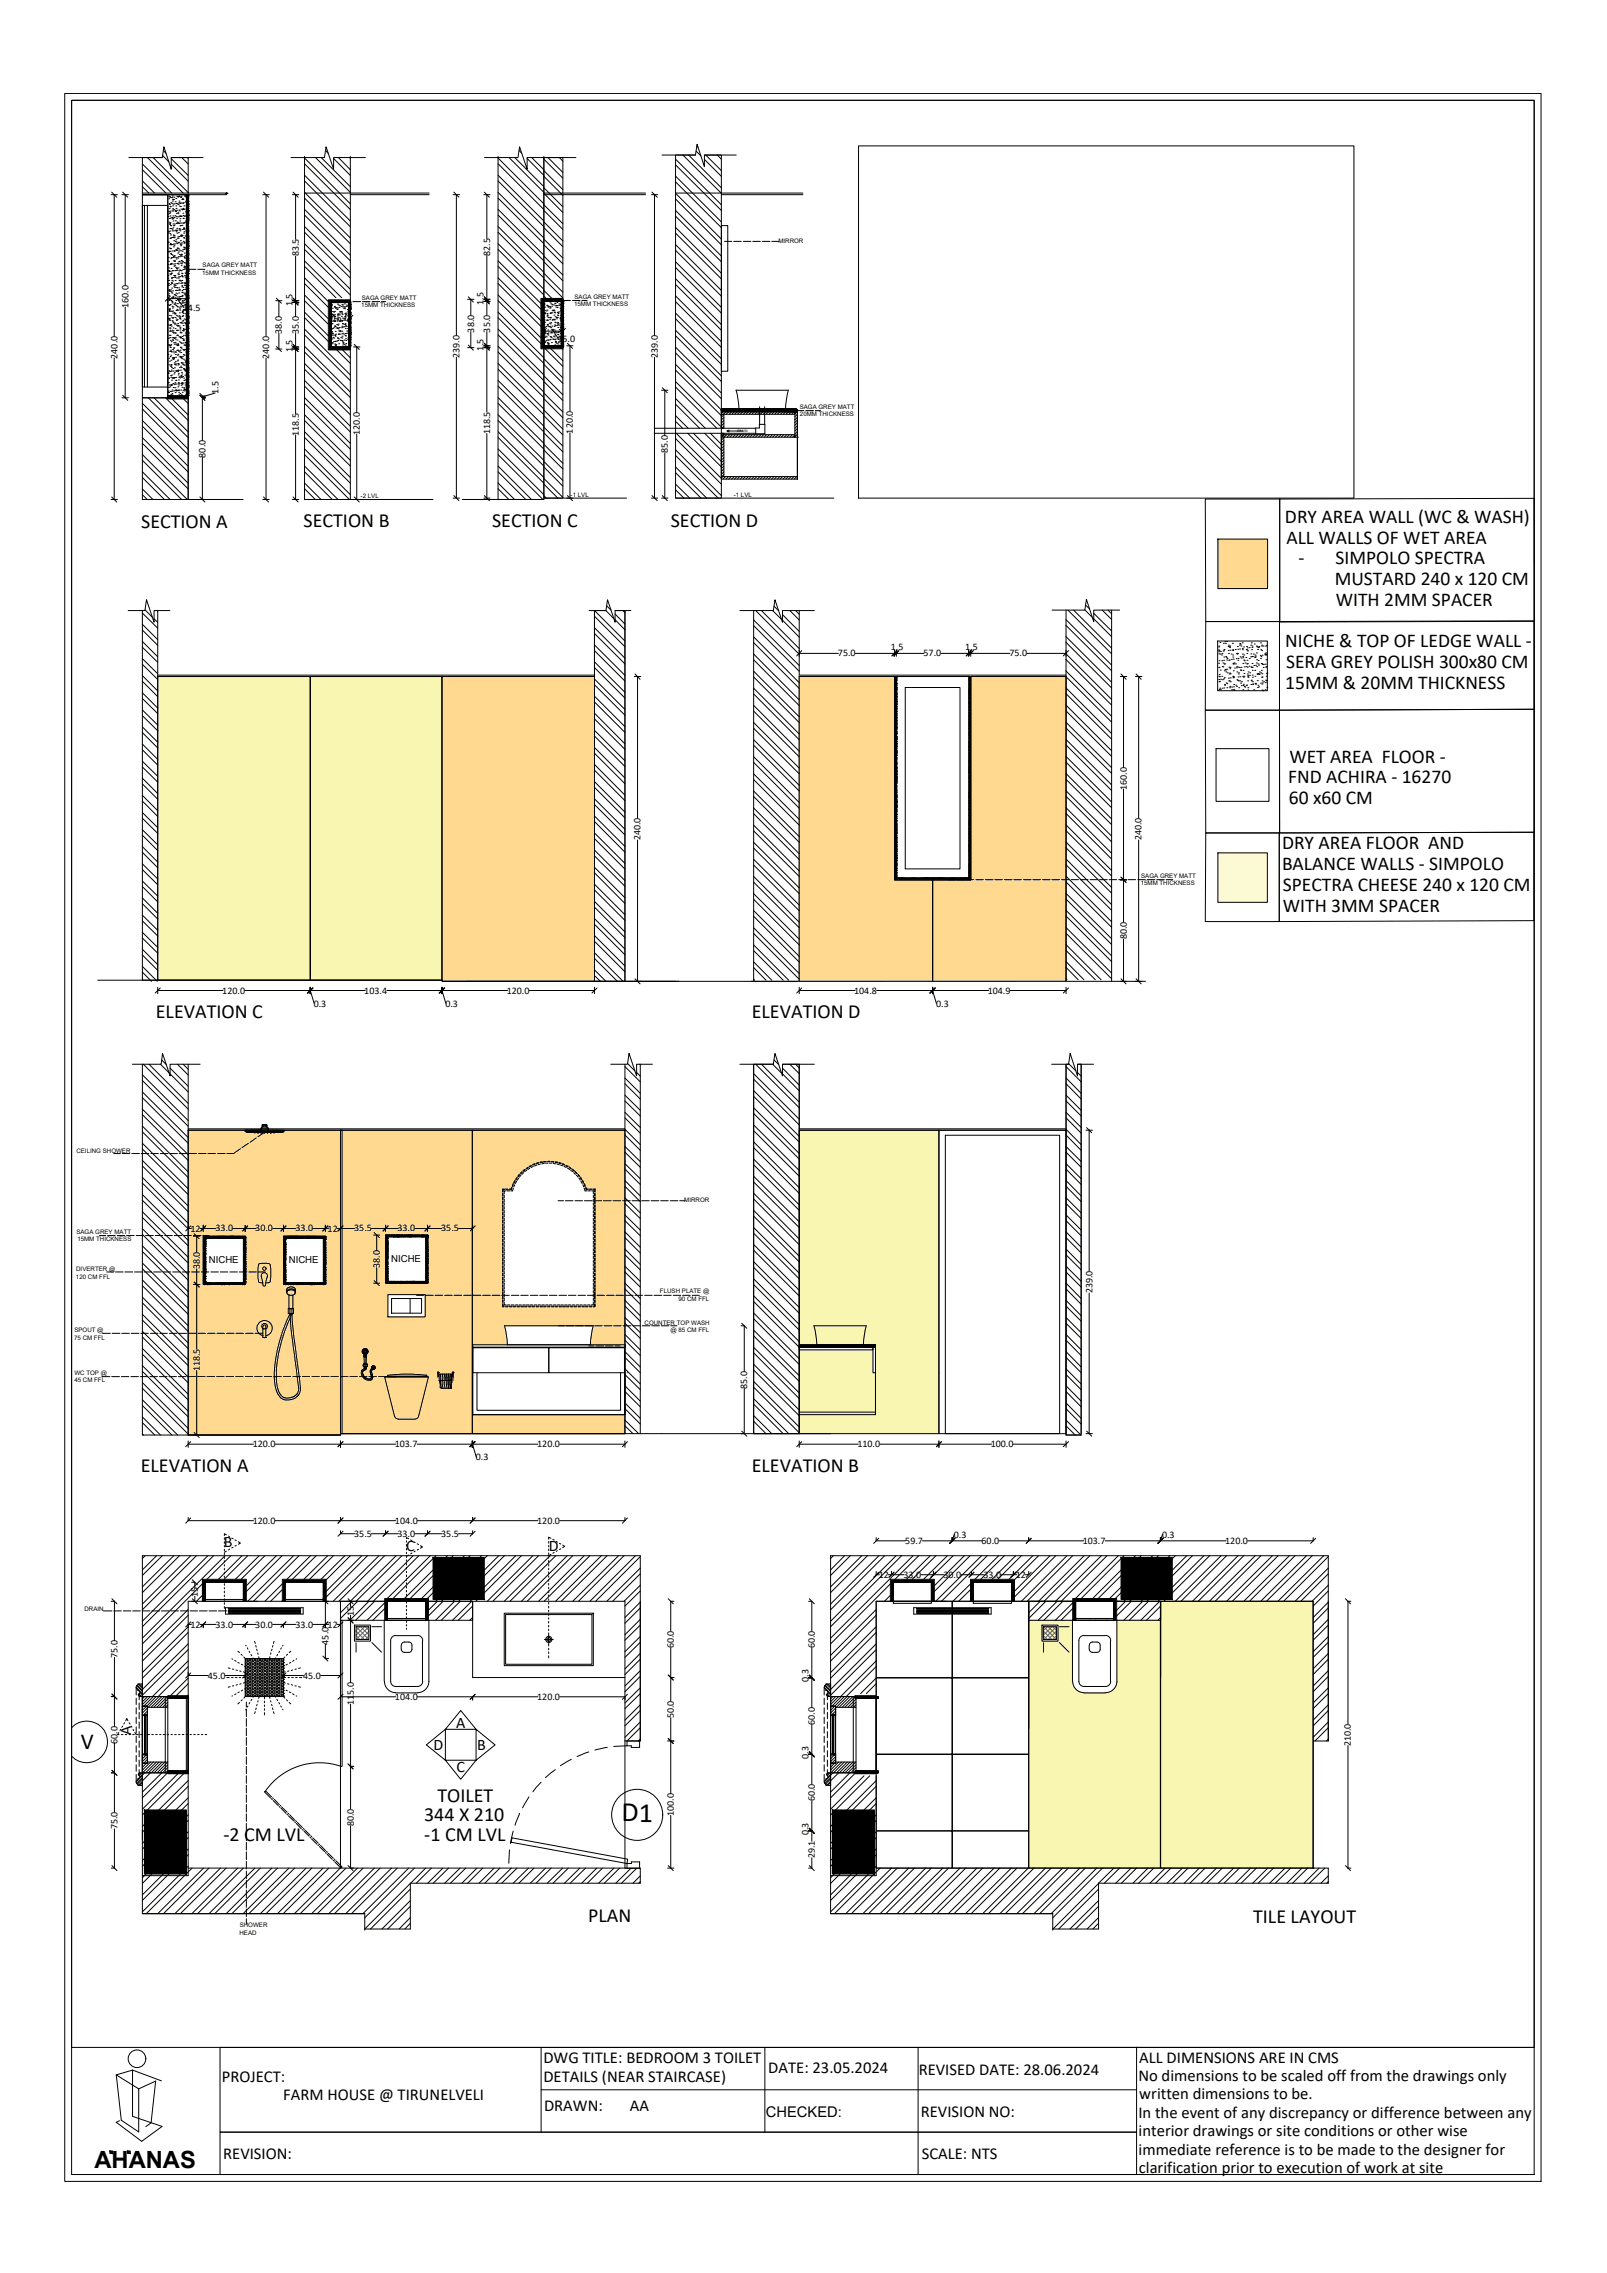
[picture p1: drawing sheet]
<svg xmlns="http://www.w3.org/2000/svg" width="297mm" height="420mm" viewBox="0 0 297 420" stroke-linecap="round" stroke-linejoin="round" font-family="sans-serif">
<defs><g id="words">
<text font-size="5.2" x="114.9" y="336.7">D1</text>
<text font-size="4.4" x="17.5" y="400.8">AHANAS</text>
<text font-size="4.2" x="14.9" y="323.3">V</text>
<g font-size="3.7">
<text x="26.1" y="97.7">SECTION A</text>
<text x="56.1" y="97.5">SECTION B</text>
<text x="91" y="97.5">SECTION C</text>
<text x="124" y="97.5">SECTION D</text>
<text x="28.8" y="188.3">ELEVATION C</text>
<text x="139" y="188.3">ELEVATION D</text>
<text x="26" y="272.1">ELEVATION A</text>
<text x="139" y="272.1">ELEVATION B</text>
<text x="80.8" y="333.2">TOILET</text>
<text x="41.3" y="340.3">-2 CM LVL</text>
<text x="78.4" y="336.6">344 X 210</text>
<text x="78.4" y="340.3">-1 CM LVL</text>
<text x="108.7" y="355.3">PLAN</text>
<text x="231.6" y="355.4">TILE LAYOUT</text>
</g>
<g font-size="3.6">
<text x="237.5" y="96.6">DRY AREA WALL (WC &amp; WASH)</text>
<text x="237.8" y="100.5">ALL WALLS OF WET AREA</text>
<text x="240" y="104.3">-</text>
<text x="246.9" y="104.3">SIMPOLO SPECTRA</text>
<text x="246.7" y="108.2">MUSTARD 240 x 120 CM</text>
<text x="246.9" y="112">WITH 2MM SPACER</text>
<text x="237.6" y="119.6">NICHE &amp; TOP OF LEDGE WALL -</text>
<text x="237.7" y="123.4">SERA GREY POLISH 300x80 CM</text>
<text x="237.6" y="127.3">15MM &amp; 20MM THICKNESS</text>
<text x="238.3" y="141">WET AREA FLOOR -</text>
<text x="238.1" y="144.8">FND ACHIRA - 16270</text>
<text x="238.2" y="148.7">60 x60 CM</text>
<text x="237" y="157">DRY AREA FLOOR AND</text>
<text x="237" y="160.9">BALANCE WALLS - SIMPOLO</text>
<text x="237.1" y="164.7">SPECTRA CHEESE 240 x 120 CM</text>
<text x="237.1" y="168.5">WITH 3MM SPACER</text>
</g>
<g font-size="3.1">
<text x="100.4" y="381.4">DWG TITLE: BEDROOM 3 TOILET</text>
<text x="142" y="383.1">DATE: 23.05.2024</text>
<text x="169.8" y="383.5">REVISED DATE: 28.06.2024</text>
<text x="210.6" y="381.3">ALL DIMENSIONS ARE IN CMS</text>
<text x="41" y="384.8">PROJECT:</text>
<text x="52.4" y="388.1">FARM HOUSE @ TIRUNELVELI</text>
<text x="100.4" y="384.8">DETAILS (NEAR STAIRCASE)</text>
<text x="210.4" y="384.7">No dimensions to be scaled off from the drawings only</text>
<text x="210.6" y="388.1">written dimensions to be.</text>
<text x="100.6" y="390.3">DRAWN:</text>
<text x="116.4" y="390.3">AA</text>
<text x="170.2" y="391.3">REVISION NO:</text>
<text x="210.4" y="391.5">In the event of any discrepancy or difference between any</text>
<text x="210.5" y="394.8">interior drawings or site conditions or other wise</text>
<text x="41.3" y="399.1">REVISION:</text>
<text x="170.4" y="399.2">SCALE: NTS</text>
<text x="210.5" y="398.3">immediate reference is to be made to the designer for</text>
<text x="210.5" y="401.7">clarification prior to execution of work at site</text>
</g>
<g font-size="3">
<text x="41.3" y="286">B</text>
<text x="75.1" y="286.7">C</text>
<text x="101.4" y="286.8">D</text>
<text x="24.2" y="320.7" transform="rotate(-90 24.2 320.7)">A</text>
<text x="80.1" y="323.4">D</text>
<text x="84.3" y="319.4">A</text>
<text x="88.2" y="323.4">B</text>
<text x="84.4" y="327.5">C</text>
</g>
<text font-size="2.7" x="141.5" y="391.3">CHECKED:</text>
<g font-size="1.8">
<text x="55.2" y="47.4" transform="rotate(-90 55.2 47.4)">83.5</text>
<text x="90.6" y="47.3" transform="rotate(-90 90.6 47.3)">82.5</text>
<text x="23.7" y="56.9" transform="rotate(-90 23.7 56.9)">160.0</text>
<text x="33.8" y="57.4">14.5</text>
<text x="54" y="56.6" transform="rotate(-90 54 56.6)">1.5</text>
<text x="61.3" y="59.4">15.0</text>
<text x="89.4" y="56.3" transform="rotate(-90 89.4 56.3)">1.5</text>
<text x="52.1" y="61.7" transform="rotate(-90 52.1 61.7)">38.0</text>
<text x="54" y="65.2" transform="rotate(-90 54 65.2)">1.5</text>
<text x="55.2" y="61.7" transform="rotate(-90 55.2 61.7)">35.0</text>
<text x="87.6" y="61.5" transform="rotate(-90 87.6 61.5)">38.0</text>
<text x="89.4" y="64.9" transform="rotate(-90 89.4 64.9)">1.5</text>
<text x="90.6" y="61.5" transform="rotate(-90 90.6 61.5)">35.0</text>
<text x="103" y="63.2">15.0</text>
<text x="21.7" y="66.3" transform="rotate(-90 21.7 66.3)">240.0</text>
<text x="49.8" y="66.3" transform="rotate(-90 49.8 66.3)">240.0</text>
<text x="84.9" y="66.2" transform="rotate(-90 84.9 66.2)">239.0</text>
<text x="121.6" y="66.2" transform="rotate(-90 121.6 66.2)">239.0</text>
<text x="40.4" y="72.8" transform="rotate(-90 40.4 72.8)">1.5</text>
<text x="55.2" y="80.6" transform="rotate(-90 55.2 80.6)">118.5</text>
<text x="66.5" y="80.4" transform="rotate(-90 66.5 80.4)">120.0</text>
<text x="90.6" y="80.3" transform="rotate(-90 90.6 80.3)">118.5</text>
<text x="105.9" y="80.1" transform="rotate(-90 105.9 80.1)">120.0</text>
<text x="123.5" y="83.7" transform="rotate(-90 123.5 83.7)">85.0</text>
<text x="38" y="84.6" transform="rotate(-90 38 84.6)">80.0</text>
<text x="154.9" y="121.3">75.0</text>
<text x="164.7" y="120.1">1.5</text>
<text x="170.7" y="121.3">57.0</text>
<text x="178.4" y="120.1">1.5</text>
<text x="186.6" y="121.3">75.0</text>
<text x="208.3" y="146" transform="rotate(-90 208.3 146)">160.0</text>
<text x="118.4" y="155.4" transform="rotate(-90 118.4 155.4)">240.0</text>
<text x="211" y="155.4" transform="rotate(-90 211 155.4)">240.0</text>
<text x="208.3" y="173.7" transform="rotate(-90 208.3 173.7)">80.0</text>
<text x="41.1" y="183.7">120.0</text>
<text x="67.3" y="183.7">103.4</text>
<text x="93.7" y="183.7">120.0</text>
<text x="157.9" y="183.7">104.8</text>
<text x="182.6" y="183.7">104.9</text>
<text x="58" y="186.1">0.3</text>
<text x="82.3" y="186.1">0.3</text>
<text x="173" y="186.1">0.3</text>
<text x="35.2" y="227.7">12</text>
<text x="39.8" y="227.6">33.0</text>
<text x="47.2" y="227.6">30.0</text>
<text x="54.6" y="227.6">33.0</text>
<text x="60.6" y="227.7">12</text>
<text x="65.5" y="227.6">35.5</text>
<text x="73.5" y="227.6">33.0</text>
<text x="81.6" y="227.6">35.5</text>
<text x="38.6" y="233.4">NICHE</text>
<text x="53.4" y="233.4">NICHE</text>
<text x="72.3" y="233.2">NICHE</text>
<text x="12.9" y="239.2" transform="rotate(-90 12.9 239.2)">240.0</text>
<text x="36.9" y="234.7" transform="rotate(-90 36.9 234.7)">38.0</text>
<text x="70.2" y="234.4" transform="rotate(-90 70.2 234.4)">38.0</text>
<text x="201.9" y="239.1" transform="rotate(-90 201.9 239.1)">239.0</text>
<text x="36.9" y="253.5" transform="rotate(-90 36.9 253.5)">118.5</text>
<text x="138.1" y="256.7" transform="rotate(-90 138.1 256.7)">85.0</text>
<text x="46.7" y="267.5">120.0</text>
<text x="73" y="267.5">103.7</text>
<text x="88" y="269.9">0.3</text>
<text x="99.3" y="267.5">120.0</text>
<text x="158.5" y="267.5">110.0</text>
<text x="183.1" y="267.5">100.0</text>
<text x="46.7" y="281.6">120.0</text>
<text x="73" y="281.6">104.0</text>
<text x="99.3" y="281.6">120.0</text>
<text x="65.5" y="284.1">35.5</text>
<text x="73.5" y="284.1">33.0</text>
<text x="81.6" y="284.1">35.5</text>
<text x="167.3" y="285.4">59.7</text>
<text x="176.3" y="284.2">0.3</text>
<text x="181.4" y="285.4">60.0</text>
<text x="200.1" y="285.4">103.7</text>
<text x="214.8" y="284.2">0.3</text>
<text x="226.5" y="285.4">120.0</text>
<text x="162.4" y="291.7">12</text>
<text x="167" y="291.7">33.0</text>
<text x="174.4" y="291.7">30.0</text>
<text x="181.8" y="291.7">33.0</text>
<text x="187.8" y="291.7">12</text>
<text x="36.6" y="295.2" transform="rotate(-90 36.6 295.2)">15</text>
<text x="65.4" y="298.7" transform="rotate(-90 65.4 298.7)">15</text>
<text x="35.2" y="300.9">12</text>
<text x="39.8" y="300.9">33.0</text>
<text x="47.2" y="300.9">30.0</text>
<text x="54.6" y="300.9">33.0</text>
<text x="60.6" y="300.9">12</text>
<text x="60.7" y="304" transform="rotate(-90 60.7 304)">45.0</text>
<text x="124.6" y="304.7" transform="rotate(-90 124.6 304.7)">60.0</text>
<text x="150.6" y="304.7" transform="rotate(-90 150.6 304.7)">60.0</text>
<text x="21.7" y="306.5" transform="rotate(-90 21.7 306.5)">75.0</text>
<text x="38.4" y="310.3">45.0</text>
<text x="56" y="310.3">45.0</text>
<text x="149.4" y="310.9" transform="rotate(-90 149.4 310.9)">0.3</text>
<text x="65.4" y="315.2" transform="rotate(-90 65.4 315.2)">115.0</text>
<text x="73" y="314.2">104.0</text>
<text x="99.3" y="314.2">120.0</text>
<text x="124.6" y="317.6" transform="rotate(-90 124.6 317.6)">50.0</text>
<text x="21.7" y="322.3" transform="rotate(-90 21.7 322.3)">60.0</text>
<text x="150.6" y="318.9" transform="rotate(-90 150.6 318.9)">60.0</text>
<text x="249.7" y="322.8" transform="rotate(-90 249.7 322.8)">210.0</text>
<text x="149.4" y="325.1" transform="rotate(-90 149.4 325.1)">0.3</text>
<text x="124.6" y="335.7" transform="rotate(-90 124.6 335.7)">100.0</text>
<text x="150.6" y="333" transform="rotate(-90 150.6 333)">60.0</text>
<text x="21.7" y="338.2" transform="rotate(-90 21.7 338.2)">75.0</text>
<text x="65.4" y="337.6" transform="rotate(-90 65.4 337.6)">80.0</text>
<text x="149.4" y="339.2" transform="rotate(-90 149.4 339.2)">0.3</text>
<text x="150.6" y="343.5" transform="rotate(-90 150.6 343.5)">29.1</text>
</g>
<g font-size="1.1">
<text x="143.9" y="44.9">MIRROR</text>
<text x="37.4" y="50.8">15MM THICKNESS</text>
<text x="37.5" y="49.4">SAGA GREY MATT</text>
<text x="66.8" y="56.8">15MM THICKNESS</text>
<text x="66.9" y="55.4">SAGA GREY MATT</text>
<text x="106.1" y="56.6">15MM THICKNESS</text>
<text x="106.2" y="55.2">SAGA GREY MATT</text>
<text x="147.8" y="75.6">SAGA GREY MATT</text>
<text x="147.9" y="76.9">20MM THICKNESS</text>
<text x="66.7" y="92.1">-2 LVL</text>
<text x="105.5" y="91.9">-1 LVL</text>
<text x="135.6" y="91.9">-1 LVL</text>
<text x="210.8" y="163.7">15MM THICKNESS</text>
<text x="210.9" y="162.3">SAGA GREY MATT</text>
<text x="14.1" y="213.1">CEILING SHOWER</text>
<text x="126.5" y="222.2">MIRROR</text>
<text x="14.1" y="228.1">SAGA GREY MATT</text>
<text x="14.3" y="229.4">15MM THICKNESS</text>
<text x="14" y="236.3">120 CM FFL</text>
<text x="14.1" y="234.9">DIVERTER @</text>
<text x="122" y="239.1">FLUSH PLATE @</text>
<text x="119.2" y="244.9">COUNTER TOP WASH</text>
<text x="125.4" y="240.4">90 CM FFL</text>
<text x="13.7" y="247.6">75 CM FFL</text>
<text x="13.7" y="246.3">SPOUT @</text>
<text x="123.9" y="246.3">@ 85 CM FFL</text>
<text x="13.7" y="254.1">WC TOP @</text>
<text x="13.7" y="255.5">45 CM FFL</text>
<text x="15.6" y="297.8">DRAIN</text>
<text x="44.3" y="357.6">HEAD</text>
<text x="44.3" y="356.3">SHOWER</text>
</g>
<text font-size=".7" x="136.3" y="79.9">DRAIN</text>
</g></defs>
<!-- layer: 0 -->
<g fill="none" stroke="#000" stroke-width=".18">
<path d="M12 17.3h272.8v385.9h-272.8zM13.2 18.5h270.4v360h-270.4zM13.2 18.5h270.4v383.5h-270.4zM20.6 35.5l1 .9M22.7 35.5l.9 .9M48.7 35.5l.9 .9M54.2 35.5l.9 .9M83.9 35.5l.9 .9M89.5 35.5l1 .9M120.5 35.5l1 .9M31.5 54.7l-.9 1M34.9 54.7l-1 1"/>
<path d="M51.1 55.1l.9 .9M54.2 55.5l.9 .9M54.2 55.1l.9 .9M61.7 58.3l-.9 .9M65.2 58.3l-.9 .9M86.6 54.9l.9 .9M89.5 55.2l1 1M89.5 54.9l1 .9M22.7 73.1l.9 .9M36.9 73.1l1 .9M36.9 72.7l1 1M51.1 64.1l.9 .9"/>
<path d="M54.2 64.1l.9 .9M54.2 63.7l.9 .9M65.5 63.7l.9 .9M86.6 63.8l.9 .9M89.5 63.8l1 .9M89.5 63.5l1 .9M101 60.7l-.9 1M104.5 60.7l-.9 1M104.9 63.5l.9 .9M122.4 71.7l.9 .9M20.6 91.9l1 .9M36.9 91.9l1 .9"/>
<path d="M48.7 91.9l.9 .9M54.2 91.9l.9 .9M65.5 91.9l.9 .9M83.9 91.6l.9 .9M89.5 91.6l1 .9M104.9 91.6l.9 .9M120.5 91.6l1 .9M122.4 91.6l.9 .9M117.4 124.6l.9 1M148.2 120.3l-.9 .9M165.8 120.3l-.9 .9M166.1 120.3l-.9 .9"/>
<path d="M179.5 120.3l-.9 .9M179.9 120.3l-.9 .9M197.5 120.3l-1 .9M207.2 124.6l.9 1M210 124.6l.9 1M207.2 162.1l.9 1M29.6 182.6l-.9 1M57.8 182.6l-1 1M57.9 182.6l-1 1M82.1 182.6l-.9 1M82.2 182.6l-.9 1M110.3 182.6l-.9 1"/>
<path d="M117.4 180.9l.9 1M148.2 182.6l-.9 1M172.8 182.6l-.9 1M172.9 182.6l-1 1M197.5 182.6l-1 1M207.2 180.9l.9 1M210 180.9l.9 1M45.3 209h.1M45.3 209v.1M45.3 209.1h.1M45.5 209.3h.1M45.5 208.9v.1"/>
<path d="M45.5 209.1h.1M45.5 209.1v.2M200.9 208.4l.9 1M35.2 226.6l-.9 .9M35.9 228l.9 1M35.9 237l.9 .9M38 226.6l-.9 .9M45.8 226.6l-.9 .9M52.9 226.6l-1 .9M60.6 226.6l-.9 .9M63.4 226.6l-.9 .9M69.2 227.8l.9 1"/>
<path d="M69.2 236.7l.9 1M71.7 226.6l-.9 .9M79.5 226.6l-.9 .9M87.8 226.6l-.9 .9M137.1 244.6l.9 .9M35.2 266.5l-.9 .9M35.9 264.8l.9 .9M63.4 266.5l-.9 .9M87.7 266.5l-.9 .9M87.8 266.5l-.9 .9M116 266.5l-1 .9M137.1 264.5l.9 1"/>
<path d="M148.2 266.5l-.9 .9M174 266.5l-.9 .9M197.5 266.5l-1 .9M200.9 264.5l.9 1M20.7 295.5l.9 1M35.2 280.6l-.9 1M35.2 299.8l-.9 .9M35.5 295.5l1 1M35.5 292l1 .9M38 299.8l-.9 .9M41.5 284.3v.3M41.5 285v.3"/>
<path d="M41.5 285.7v.3M41.5 286.4v.3M41.5 287.1v.3M41.5 287.8v.3M41.5 288.5v.3M41.5 289.2v.3M41.5 289.9v.3M41.5 290.6v.3M41.5 291.3v.3M41.5 292v.3M41.5 292.7v.3M41.5 293.5v.2"/>
<path d="M41.5 294.1v.3M41.5 294.9v.2M41.5 295.5v.3M41.5 296.2v.3M41.5 297v.3M41.9 283.7l-.4-.2v.3M41.9 286.7l-.4 .2M42.2 283.9l.2 .2M42.4 286.3l-.2 .2M42.8 284.3l.3 .1M43.1 286l-.3 .1M43.4 284.6l.3 .2"/>
<path d="M43.7 285.7l-.3 .1M44.1 285l.3 .2-.3 .3M45.8 299.8l-.9 .9M52.9 299.8l-1 .9M59.7 295.5l.9 1M60.6 299.8l-.9 .9M63.4 280.6l-.9 1M63.4 299.8l-.9 .9M63.4 283l-.9 1M64.3 295.5l1 1M64.3 299l1 1M71.7 283l-.9 1"/>
<path d="M75.1 284.4v-.2l.5 .2M75.1 284.8v.3M75.1 285.5v.3M75.1 286.2v.3M75.1 286.9v.3M75.1 287.6v.3M75.1 288.3v.3M75.1 289v.3M75.1 289.7v.3M75.1 290.4v.3M75.1 291.1v.3M75.1 291.8v.3"/>
<path d="M75.1 292.6v.2M75.1 293.2v.3M75.1 294v.3M75.1 294.7v.2M75.1 295.4v.3M75.1 296.1v.2M75.1 296.8v.3M75.1 297.5v.3M75.1 298.2v.3M75.1 298.9v.3M75.1 299.6v.3M75.6 287.4l-.5 .3"/>
<path d="M75.9 284.6l.2 .2M76.1 287.1l-.2 .1M76.5 285l.2 .2M76.7 286.7l-.2 .2M77.1 285.4l.3 .1M77.4 286.4l-.3 .1M77.7 285.7l.4 .3-.4 .2M79.5 283l-.9 1M87.8 280.6l-.9 1M87.8 283l-.9 1M101.4 284.9v.3M101.4 285.7v.2"/>
<path d="M101.4 286.3v.3M101.4 287.1v.3M101.4 287.8v.2M101.4 288.5v.3M101.4 289.2v.3M101.4 289.9v.3M101.4 290.6v.3M101.4 291.3v.2M101.4 292v.3M101.4 292.7v.3M101.4 293.4v.3M101.4 294.1v.3"/>
<path d="M101.4 294.8v.3M101.4 295.5v.3M101.4 296.2v.3M101.4 296.9v.3M101.4 297.6v.3M101.4 298.3v.3M101.4 299v.3M101.4 299.7v.3M101.8 284.4l-.4-.3v.4M101.8 287.3l-.4 .3M102.2 284.6l.2 .1M102.4 287l-.2 .1"/>
<path d="M102.8 284.9l.2 .2M103 286.6l-.2 .2M103.4 285.3l.3 .1M103.7 286.3l-.3 .1M104 285.6l.4 .2-.4 .3M116 280.6l-1 1M123.5 295.5l.9 1M149.6 295.5l.9 1M162.4 284.4l-.9 .9M162.4 290.6l-.9 .9M165.3 290.6l-1 .9M173 290.6l-.9 .9"/>
<path d="M176.4 284.4l-.9 .9M176.5 284.4l-.9 .9M180 290.6l-.9 .9M187.8 290.6l-1 .9M190.6 284.4l-.9 .9M190.6 290.6l-.9 .9M215 284.4l-1 .9M215 284.4l-.9 .9M243.2 284.4l-.9 .9M248.7 295.5l.9 1M20.7 313.1l.9 1M22.3 319.7l-.1 .2"/>
<path d="M22.7 319.1l-.2 .2M23 318.4l-.1 .3M23.2 318.1l.2-.4 .3 .4M23.9 318.4l.1 .3M24.2 319.1l.2 .2M24.6 319.7l.1 .2M35.2 309.2l-.9 1M45.8 309.2l-.9 1M52.9 309.2l-1 1M59.7 306.1l.9 .9M63.4 313.2l-.9 .9M63.4 309.2l-.9 1"/>
<path d="M75.1 300.3v.3M75.1 301v.2M87.8 313.2l-.9 .9M101.4 300.4v.3M101.4 301.2v.2M101.4 301.8v.3M101.4 302.6v.3M101.4 303.3v.2M101.4 304v.2M101.4 304.7v.3M101.4 305.4v.2M101.4 306.1v.4"/>
<path d="M116 313.2l-1 .9M123.5 309.6l.9 1M149.6 309.6l.9 1M149.6 309.7l.9 .9M20.7 327.2l.9 1M22 320.3l-.3 .3h.3M22.4 320.6h.3M23.1 320.6h.3M23.9 320.6h.2M24.5 320.6h.3M24.9 320.3l.3 .3M25.3 320.6h.3"/>
<path d="M26 320.6h.2M26.7 320.6h.3M27.4 320.6h.2M28.1 320.6h.2M28.8 320.6h.3M29.5 320.6h.2M30.2 320.6h.3M30.9 320.6h.3M31.6 320.6h.3M32.3 320.6h.3M33 320.6h.3M33.7 320.6h.3"/>
<path d="M34.4 320.6h.3M35.1 320.6h.3M35.8 320.6h.3M36.5 320.6h.3M37.2 320.6h.3M37.9 320.6h.3M64.3 326.1l1 .9M123.5 321.4l.9 .9M149.6 323.8l.9 .9M149.6 323.9l.9 .9M149.6 337.9l.9 1M20.7 344.8l.9 1"/>
<path d="M34.8 346.7h-8.5v7M64.3 344.8l1 1M123.5 344.8l.9 1M149.6 344.8l.9 1M162 346.7h-8.5v7M248.7 344.8l.9 1M100 378.5v15.6M141.4 378.5v15.6M169.7 378.5v23.5M210.1 378.4v23.6h-169.4v-7.9h169.4h-169.4v-15.6h242.9M20.3 397.6h.5v.5h-.5zM21.5 383.5l.9 8.4 3.2 2.2v-8"/>
<path d="M21.5 383.5l4.1 2.6M23.6 397.6h.4v.5h-.4zM24.5 382.7l-3 .8M24.5 382.7l5.3 1.9M24.5 382.7v8.5l5.5 1.9-3.8 2.7-4.7-3.5 .6-.3M25.6 386.1l3.2-1.4-.9 7.7-.9 .7M100 386.3h110.1"/>
<circle cx="25.3" cy="380.6" r="1.63"/>
</g>
<g fill="#000" stroke="#000" stroke-width=".18">
<path d="M20.3 397.6l.5 .5v-.5zM20.3 397.6l.5 .5h-.5z"/>
<path d="M23.6 397.6l.4 .5v-.5zM23.6 397.6l.4 .5h-.4z"/>
</g>
<!-- layer: ADFS_DIMENSION -->
<g fill="none" stroke="#000" stroke-width=".18">
<path d="M224.8 138.4h9.8v9.7h-9.8zM18.1 181.2h63.6v.2h43.2M57.3 182.5v1.2M57.3 183.1h.1M57.3 183.1l.8 2.4M57.4 182.5v1.2M81.6 183.1h.1M81.6 182.5v1.2M81.7 183.1l.7 2.4M81.7 182.5v1.2M86.4 181.4h39.1M138.8 181.4h72.9"/>
<path d="M172.4 182.5v1.2M172.4 183.1l.7 2.4M87.4 253.7h.1M115.9 253.7h.1M87.3 266.4v1.1M87.3 267h.1M87.3 267l.7 2.3M87.4 266.4v1.1M153.5 265h-90.6v.3h-28.1M20.6 296h.6M21.2 296v7.2M35.4 292.5h.6v1"/>
<path d="M36 295.1v.9h-.6M64.2 296h.6v1M64.8 298.6v.9h-.6M71.3 283v.5M71.3 283.5h2.3M76.7 283.5h4.9M79 283v.5M84.7 283.5h2.7M87.4 283v.5M149.5 296h.6v5.5M162 296h14v14.1h-14zM162 284.2v.6h5.4"/>
<path d="M170.5 284.8h5.5v-.6l.1 .6M176.1 296h14v14.1h-14zM176.1 284.8h5.4M176.1 284.2v.6M176.4 283.6l-.4 1.2M184.6 284.8h15.7M190.1 284.2v.6M204.3 284.8h22.3M214.5 284.2v.6M214.9 283.6l-.4 1.2v-.6v.6M242.7 284.2v.6h-12.1M249.1 296h.6"/>
<path d="M249.2 296v22.6M20.6 313.6h.6M21.2 306.4v12.7M149.5 310.1h.6M150.1 310.1l-.6 .1h.6v5.4M150.1 304.6v5.5M150.1 318.8v5.4M162 310.2h14v14h-14zM176.1 310.2h14v14h-14zM20.6 327.7h.6M21.2 322.2v12.7M21.2 338.1v7.2"/>
<path d="M149.5 338.4l.6 .1M149.5 324.2h.6M150.1 324.2l-.6 .1h.6v5.5M150.1 332.9v7.5M162 324.3h14v14.1h-14zM162 338.5h14v6.8h-14zM176.1 324.3h14v14.1h-14zM176.1 338.5h14v6.8h-14zM249.2 322.7v22.6M20.6 345.3h.6M150.1 343.4v1.9h-.6M249.1 345.3h.6"/>
</g>
<!-- layer: ADFS_FLOORING -->
<g fill="none" stroke="#000" stroke-width=".18">
<path d="M222.8 92.2h13.7v22.7h-13.6zM225.1 99.7h9.2v9.1h-9.2zM236.5 92.2l47.1-.1v22.8l-47.1 .1zM222.9 114.9h13.6v16.4h-13.7zM225.1 118.5h9.2v9.2h-9.2zM236.5 114.9l47.1-.1v16.3l-47.1 .2zM29.2 125.1h28.1v56.1h-28.1zM57.4 125.1h24.2v56.1h-24.2zM81.7 125.1h28.2v56.3h-28.2zM147.7 125.1h17.6v37.5h7.1v18.8h-24.7zM179.4 125.1h17.6v56.3h-24.6v-18.8h7zM222.8 131.3h13.7v22.7h-13.6z"/>
<path d="M236.5 131.3l47.1-.2v22.7l-47.1 .2zM222.9 154h13.6v16.3h-13.7zM225.1 157.6h9.2v9.2h-9.2zM236.5 154l47-.2v16.4l-47 .1zM34.8 208.9h28.1v56.4h-28.1zM62.9 208.9h24.4v56.1h-24.4zM87.4 208.9h28.1v56.1h-28.1zM147.7 208.9h25.9v56.1h-25.9zM37.6 228.5h7.7v8.9h-7.7zM52.4 228.5h7.7v8.9h-7.7zM71.3 228.3h7.7v8.9h-7.7zM190.1 296h24.4v49.3h-24.4z"/>
<path d="M214.5 296h28.2v49.3h-28.2zM85.2 316.2l2.8 3.5h-5.7zM88 319.7l3.5 2.8-3.5 2.9zM78.8 322.5l3.5-2.8v5.7zM82.3 325.4h5.7l-2.8 3.5z"/>
</g>
<path d="M225.1 157.6l9.2 9.2v-9.2zM225.1 157.6l9.2 9.2h-9.2z" fill="#fcfbd9" stroke="#fcfbd9" stroke-width=".18"/>
<!-- layer: ADFS_HATCH -->
<path d="M225.1 99.7l9.2 9.1v-9.1zM225.1 99.7l9.2 9.1h-9.2z" fill="#fed98f" stroke="#fed98f" stroke-width=".18"/>
<g fill="none" stroke="#000" stroke-width=".18">
<path d="M26.3 34.5l1.2 1.2M26.3 31.4l4.4 4.3M26.3 33.4l2.3 2.3M26.3 30.3l5.4 5.4M27.2 29.1l6.7 6.6M28.3 29.1l6.5 6.5M30 28.7l1.2 1.2M30.2 27.9l.5 .4M31 39.5h.1M31.1 39.1h.1M31.2 36.7h.1M31.2 36.3h.1"/>
<path d="M31.2 37.6h.1M31.3 38.6h.1M31.3 39.5h.1M31.3 37.8h.1M31.4 36.4h.1M31.4 39h.1M31.4 39.2h.1M31.4 38.1h.1M31.4 39.9h.1M31.5 38.2h.1M31.5 36.5h.1M31.6 37.5h.1"/>
<path d="M31.7 30.4l3.1 3.1M31.7 29.3l3.1 3.1M31.7 37.6h.1M31.8 36.5h.1M31.8 39h.1M31.9 36.2h.1M31.9 37.2h.1M31.9 36.8h.1M31.9 38.1h.1M31.9 38.6h.1M31.9 39h.1M31.9 39.9h.1"/>
<path d="M31.9 38.7h.1M31.9 36.9h.1M32 37.7h.1M32.1 36.9h.1M32.2 36.4h.1M32.2 38.8h.1M32.2 37.7h.1M32.3 39.9h.1M32.4 37.3h.1M32.4 39h.1M32.4 38.9h.1M32.5 39.1h.1"/>
<path d="M32.5 36.7h.1M32.5 38.1h.1M32.5 37.6h.1M32.5 38.5h.1M32.6 39.5h.1M32.6 37.6h.1M32.7 38.9h.1M32.7 36.3h.1M32.8 36.4h.1M32.8 37.7h.1M32.9 39.2h.1M32.9 39.5h.1"/>
<path d="M32.9 37.8h.1M33 36.2h.1M33 36.3h.1M33 38.8h.1M33 37.5h.1M33.1 37.2h.1M33.1 38.1h.1M33.2 39h.1M33.2 39.9h.1M33.3 37.5h.1M33.3 37.6h.1M33.3 36.4h.1"/>
<path d="M33.3 38.2h.1M33.3 39.9h.1M33.4 36.5h.1M33.4 38.7h.1M33.5 36.3h.1M33.5 37.5h.1M33.6 36.9h.1M33.6 29.1l1.2 1.2M33.6 38.8h.1M33.7 38.7h.1M33.7 36.7h.1M33.8 37.6h.1"/>
<path d="M33.8 38.5h.1M33.8 39.4h.1M33.8 39.8h.1M33.8 36.9h.1M33.8 38.6h.1M33.9 37.5h.1M33.9 38.7h.1M34 38.1h.1M34 40h.1M34.1 36.2h.1M34.1 39.9h.1M34.1 36.3h.1"/>
<path d="M34.3 37.3h.1M34.3 38.7h.1M34.3 39.1h.1M34.4 36.2h.1M34.4 36.4h.1M34.4 39.2h.1M34.4 37.4h.1M34.4 37.1h.1M34.4 38h.1M34.4 39.9h.1M34.4 39.6h.1M34.4 37.3h.1"/>
<path d="M34.4 38.3h.1M34.4 38.9h.1M34.4 39.8h.1M34.4 38.1h.1M34.4 36.1h.1M34.4 36.5h.1M34.5 36.1h.1M34.5 36.3h.1M34.5 36.5h.1M34.5 36.7h.1M34.5 37h.1M34.5 37.2h.1"/>
<path d="M34.5 37.6h.1M34.5 38.6h.1M34.5 39.5h.1M34.5 36.9h.1M34.5 38.1h.1M34.5 38.8h.1M34.5 39.3h.1M34.5 37.4h.1M34.5 37.8h.1M34.5 37.9h.1M34.5 38.3h.1M34.5 38.7h.1"/>
<path d="M34.5 39.9h.1M34.5 37.5h.1M34.5 37.7h.1M34.5 38.4h.1M34.5 36.4h.1M34.5 37.3h.1M34.5 39.2h.1M34.5 39.6h.1M34.6 38.6h.1M34.6 38.8h.1M34.6 39.1h.1M34.6 39.3h.1"/>
<path d="M34.6 39.5h.1M34.6 39.8h.1M34.6 36.1h.1M34.6 37h.1M34.6 36h.1M34.6 36.7h.1M34.6 37.2h.1M34.6 37.9h.1M34.6 38.4h.1M34.6 39.6h.1M34.6 36.2h.1M34.6 36.4h.1"/>
<path d="M34.6 40h.1M34.6 38.9h.1M34.6 36.3h.1M34.6 37.5h.1M34.6 38.7h.1M34.6 37.1h.1M34.6 38h.1M34.7 36.9h.1M34.7 37.1h.1M34.7 37.3h.1M34.7 37.6h.1M34.7 37.8h.1"/>
<path d="M34.7 36.1h.1M34.7 37h.1M34.7 37.9h.1M34.7 38.6h.1M34.7 38.9h.1M34.7 39.5h.1M34.7 39.8h.1M34.7 36.3h.1M34.7 37.5h.1M34.7 38.2h.1M34.7 38.7h.1M34.7 39.4h.1"/>
<path d="M34.7 38.4h.1M34.7 39.3h.1M34.7 29.1l.1 .2M34.7 38h.1M34.7 38.3h.1M34.7 38.5h.1M34.7 39.2h.1M34.7 36.4h.1M34.7 36.6h.1M34.7 39.9h.1M34.7 36.7h.1M34.7 37.2h.1"/>
<path d="M34.7 39.6h.1M34.7 38.1h.1M34.7 36h.1M34.8 38.2h.1M34.8 39.2h.1M34.8 39.8h.1M34.8 39h.1M34.8 39.7h.1M34.8 37.8h.1M56.3 39.8l8.5 8.4M56.3 36.6l8.5 8.4M56.3 33.4l8.5 8.5"/>
<path d="M56.3 30.3l8.5 8.4M56.3 38.7l8.5 8.5M56.3 35.6l8.5 8.4M56.3 32.4l8.5 8.5M56.3 29.2l8.5 8.5M58.3 29.1l6.5 6.5M59.4 29.1l5.4 5.4M60.2 27.8l.4 .5M61.7 29.3l3.1 3.1M62.6 29.1l2.2 2.3M64.6 29.1l.2 .2M92.1 39.8l8.4 8.4"/>
<path d="M92.1 36.6l8.4 8.4M92.1 33.4l8.4 8.5M92.1 30.3l8.4 8.4M92.1 38.7l8.4 8.5M92.1 35.6l8.4 8.4M92.1 32.4l8.4 8.5M92.1 29.2l8.4 8.5M94.1 29.1l6.4 6.5M95.2 29.1l5.3 5.4M96 27.8l.4 .5M97.4 29.3l3.1 3.1M98.3 29.1l2.2 2.3"/>
<path d="M100.4 29.1l.1 .2M100.5 38.9l3.5 3.5M100.5 35.7l3.5 3.6M100.5 32.6l3.5 3.5M100.5 29.4l3.5 3.5M100.5 37.8l3.5 3.6M100.5 34.7l3.5 3.5M100.5 31.5l3.5 3.6M101.3 29.1l2.7 2.8M103.4 29.1l.6 .7M124.9 40l8.4 8.4M124.9 36.8l8.4 8.5"/>
<path d="M124.9 33.6l8.4 8.5M124.9 30.5l8.4 8.4M124.9 38.9l8.4 8.4M124.9 35.7l8.4 8.5M124.9 32.6l8.4 8.4M124.9 29.4l8.4 8.4M126.2 28.7l7.1 7M127.3 28.7l6 6M128.7 27.9l.9 .9M128.8 27l.2 .2M130.2 29.5l3.1 3.1M130.5 28.7l2.8 2.8"/>
<path d="M132.6 28.7l.7 .7M31 51.4h.1M31.1 50h.1M31.1 51h.1M31.1 48.9h.1M31.1 52.7h.1M31.1 55.1h.1M31.1 40h.1M31.1 42.8h.1M31.1 59h.1M31.1 44.7h.1M31.1 46.5h.1"/>
<path d="M31.1 51.9h.1M31.1 56.3h.1M31.1 58.8h.1M31.1 44.8h.1M31.1 47.6h.1M31.1 43.1h.1M31.1 48.3h.1M31.1 52.8h.1M31.1 49.5h.1M31.1 52.4h.1M31.1 46.6h.1M31.2 53.7h.1"/>
<path d="M31.2 54.7h.1M31.2 46.4h.1M31.2 54.3h.1M31.2 51.8h.1M31.2 53.6h.1M31.2 55.5h.1M31.2 50.2h.1M31.2 41.1h.1M31.2 57.2h.1M31.2 50.1h.1M31.3 56.5h.1M31.3 57.4h.1"/>
<path d="M31.3 53.8h.1M31.3 45.8h.1M31.3 59.1h.1M31.3 53.6h.1M31.3 55.3h.1M31.3 57.1h.1M31.3 40.4h.1M31.3 58.3h.1M31.3 57.6h.1M31.3 58.8h.1M31.4 41.3h.1M31.4 59.2h.1"/>
<path d="M31.4 41.5h.1M31.4 50.6h.1M31.4 57.2h.1M31.4 42.2h.1M31.4 43.2h.1M31.4 42.7h.1M31.4 45.2h.1M31.4 55.4h.1M31.4 44.1h.1M31.4 46.4h.1M31.4 48.9h.1M31.4 41.2h.1"/>
<path d="M31.4 44h.1M31.5 45h.1M31.5 50.1h.1M31.5 52.6h.1M31.5 56.3h.1M31.5 46h.1M31.5 48.8h.1M31.5 41.7h.1M31.5 45.9h.1M31.5 46.8h.1M31.5 53.8h.1M31.5 60h.1"/>
<path d="M31.5 50.8h.1M31.5 53.6h.1M31.5 43.4h.1M31.5 45.2h.1M31.6 47.8h.1M31.6 40.3h.1M31.6 57.5h.1M31.6 41.7h.1M31.6 46.9h.1M31.6 48.7h.1M31.6 49.6h.1M31.6 43.9h.1"/>
<path d="M31.6 42.2h.1M31.6 55.5h.1M31.6 58.4h.1M31.6 45.3h.1M31.7 50.5h.1M31.7 47.6h.1M31.7 47h.1M31.7 52.2h.1M31.7 51.4h.1M31.7 52.4h.1M31.7 55h.1M31.7 48.8h.1"/>
<path d="M31.7 54h.1M31.7 53.3h.1M31.7 58.7h.1M31.7 51.8h.1M31.7 52.3h.1M31.7 55.8h.1M31.8 54.2h.1M31.8 40.5h.1M31.8 56.6h.1M31.8 57.5h.1M31.8 59.3h.1M31.8 55.1h.1"/>
<path d="M31.8 56h.1M31.8 40.2h.1M31.8 42.7h.1M31.8 46.4h.1M31.8 42.4h.1M31.8 45.2h.1M31.8 55.8h.1M31.9 56.9h.1M31.9 43.9h.1M31.9 50.1h.1M31.9 47.2h.1M31.9 50h.1"/>
<path d="M31.9 59.4h.1M31.9 57.9h.1M31.9 58.8h.1M31.9 47.6h.1M31.9 51.3h.1M31.9 53.8h.1M31.9 51.9h.1M31.9 40.3h.1M31.9 59.7h.1M31.9 55h.1M31.9 57.5h.1M31.9 54.8h.1"/>
<path d="M31.9 42.1h.1M32 40.9h.1M32 41.4h.1M32 58.7h.1M32 43.4h.1M32 56.7h.1M32 59.6h.1M32 40.4h.1M32 43.9h.1M32 41.7h.1M32 45.1h.1M32 48.2h.1"/>
<path d="M32 45.6h.1M32 47.4h.1M32.1 42.7h.1M32.1 43.6h.1M32.1 48.8h.1M32.1 43.9h.1M32.1 44.5h.1M32.1 52.5h.1M32.1 53h.1M32.1 47.5h.1M32.1 49.2h.1M32.1 50.9h.1"/>
<path d="M32.2 45.4h.1M32.2 46.4h.1M32.2 56.2h.1M32.2 41.7h.1M32.2 57.8h.1M32.2 52.7h.1M32.2 47.2h.1M32.2 40.2h.1M32.2 59.9h.1M32.2 43.6h.1M32.2 51h.1M32.2 54.4h.1"/>
<path d="M32.2 48.2h.1M32.2 41.4h.1M32.2 43.9h.1M32.2 48.3h.1M32.2 51.2h.1M32.2 58h.1M32.3 49.1h.1M32.3 50h.1M32.3 45.1h.1M32.3 47.5h.1M32.3 53.1h.1M32.3 54.5h.1"/>
<path d="M32.3 59.7h.1M32.3 50.9h.1M32.3 48.8h.1M32.3 51.3h.1M32.3 54.9h.1M32.3 56h.1M32.3 58h.1M32.4 51.9h.1M32.4 52.8h.1M32.4 52.5h.1M32.4 58.7h.1M32.4 44.6h.1"/>
<path d="M32.4 57.9h.1M32.4 53.7h.1M32.4 56.2h.1M32.4 59.9h.1M32.4 49.4h.1M32.4 40.8h.1M32.5 54.6h.1M32.5 42.6h.1M32.5 42.5h.1M32.5 55.5h.1M32.5 56.5h.1M32.5 46.3h.1"/>
<path d="M32.5 50h.1M32.5 54.2h.1M32.5 44.3h.1M32.5 46.1h.1M32.5 57.4h.1M32.5 53.7h.1M32.5 40h.1M32.5 42.8h.1M32.5 59h.1M32.5 47.9h.1M32.6 58.3h.1M32.6 59.2h.1"/>
<path d="M32.6 57.4h.1M32.6 44.7h.1M32.6 47.6h.1M32.6 46.2h.1M32.6 49.6h.1M32.6 40.3h.1M32.6 41.3h.1M32.6 49.5h.1M32.6 52.4h.1M32.6 51.4h.1M32.6 53.1h.1M32.7 42.2h.1"/>
<path d="M32.7 45h.1M32.7 49.7h.1M32.7 54.9h.1M32.7 43.1h.1M32.7 42.5h.1M32.7 48.7h.1M32.7 41.1h.1M32.7 54.3h.1M32.7 57.2h.1M32.7 53.2h.1M32.7 56.6h.1M32.8 44h.1"/>
<path d="M32.8 45h.1M32.8 46.3h.1M32.8 50h.1M32.8 52.5h.1M32.8 45.8h.1M32.8 59.1h.1M32.8 58.4h.1M32.8 45.9h.1M32.8 53.7h.1M32.8 56.1h.1M32.8 56.7h.1M32.8 46.8h.1"/>
<path d="M32.8 47.7h.1M32.8 40.1h.1M32.8 57.4h.1M32.8 59.8h.1M32.8 50.6h.1M32.9 48.6h.1M32.9 43.8h.1M32.9 55.4h.1M32.9 41.2h.1M32.9 49.5h.1M32.9 47.5h.1M32.9 44h.1"/>
<path d="M33 50.5h.1M33 51.4h.1M33 51.2h.1M33 46h.1M33 48.8h.1M33 43h.1M33 44.8h.1M33 52.3h.1M33 54.9h.1M33 50.8h.1M33 41.3h.1M33 46.6h.1"/>
<path d="M33 53.2h.1M33 54.1h.1M33 58.6h.1M33 53.6h.1M33 44.9h.1M33 48.3h.1M33.1 55.1h.1M33.1 40h.1M33.1 42.5h.1M33.1 42.2h.1M33.1 55.5h.1M33.1 58.4h.1"/>
<path d="M33.1 50.1h.1M33.1 51.8h.1M33.1 56h.1M33.1 56.9h.1M33.1 43.7h.1M33.1 46.2h.1M33.1 47h.1M33.1 48.4h.1M33.1 53.6h.1M33.2 57.8h.1M33.2 47.5h.1M33.2 49.9h.1"/>
<path d="M33.2 53.6h.1M33.2 51.9h.1M33.2 55.3h.1M33.2 40.9h.1M33.2 58.8h.1M33.2 51.1h.1M33.2 57.3h.1M33.2 51.8h.1M33.2 57.1h.1M33.2 58.9h.1M33.3 41.7h.1M33.3 42.7h.1"/>
<path d="M33.3 59.6h.1M33.3 54.8h.1M33.3 58.5h.1M33.3 40.4h.1M33.3 56.6h.1M33.3 55.4h.1M33.3 43.6h.1M33.3 41.2h.1M33.3 42.4h.1M33.3 45.2h.1M33.3 59h.1M33.3 44.5h.1"/>
<path d="M33.3 45h.1M33.3 48.6h.1M33.3 47.2h.1M33.3 50h.1M33.4 45.4h.1M33.4 46.4h.1M33.4 52.4h.1M33.4 51.9h.1M33.4 41.7h.1M33.4 47.3h.1M33.4 56h.1M33.4 54.8h.1"/>
<path d="M33.4 40h.1M33.4 43.5h.1M33.5 48.2h.1M33.5 49.1h.1M33.5 40h.1M33.5 59.7h.1M33.5 43.4h.1M33.5 56.7h.1M33.5 59.6h.1M33.5 45.3h.1M33.5 47h.1M33.5 50h.1"/>
<path d="M33.5 43.7h.1M33.5 43.6h.1M33.5 48.8h.1M33.6 50.9h.1M33.6 41.2h.1M33.6 44.9h.1M33.6 47.4h.1M33.6 47.1h.1M33.6 50.5h.1M33.6 51.9h.1M33.6 52.8h.1M33.6 48.6h.1"/>
<path d="M33.6 51.1h.1M33.6 53h.1M33.6 52.3h.1M33.6 54h.1M33.6 53.7h.1M33.6 54.8h.1M33.6 41.7h.1M33.6 57.8h.1M33.6 50.6h.1M33.6 55.8h.1M33.7 54.6h.1M33.7 55.5h.1"/>
<path d="M33.7 56h.1M33.7 58.5h.1M33.7 43.6h.1M33.7 46.4h.1M33.7 54.1h.1M33.7 57.6h.1M33.7 56.5h.1M33.7 42.4h.1M33.7 59.7h.1M33.7 48.3h.1M33.7 51.2h.1M33.7 59.4h.1"/>
<path d="M33.8 57.4h.1M33.8 58.3h.1M33.8 46.1h.1M33.8 57.7h.1M33.8 59.2h.1M33.8 49.8h.1M33.8 53.1h.1M33.8 56h.1M33.9 40.3h.1M33.9 53.5h.1M33.9 57.2h.1M33.9 44.6h.1"/>
<path d="M33.9 57.9h.1M33.9 40.4h.1M33.9 41.3h.1M33.9 42.2h.1M33.9 43.1h.1M33.9 41.1h.1M33.9 49.4h.1M33.9 43.9h.1M33.9 45.7h.1M34 44h.1M34 42.4h.1M34 44.9h.1"/>
<path d="M34 48.6h.1M34 54.2h.1M34 42.2h.1M34 47.5h.1M34 45h.1M34 45.8h.1M34 46.1h.1M34 52.3h.1M34 42.8h.1M34 59h.1M34 49.2h.1M34.1 46.8h.1"/>
<path d="M34.1 49.8h.1M34.1 56h.1M34.1 44.7h.1M34.1 47.6h.1M34.1 51h.1M34.1 52.7h.1M34.1 47.7h.1M34.1 53.5h.1M34.1 57.2h.1M34.1 59.6h.1M34.1 49.5h.1M34.1 49.3h.1"/>
<path d="M34.1 54.5h.1M34.1 48.6h.1M34.1 52.4h.1M34.1 52.8h.1M34.1 56.3h.1M34.2 50.5h.1M34.2 43.6h.1M34.2 47.3h.1M34.2 41.1h.1M34.2 54.3h.1M34.2 57.2h.1M34.2 58h.1"/>
<path d="M34.2 59.8h.1M34.2 51.4h.1M34.2 52.3h.1M34.2 51h.1M34.2 45.8h.1M34.2 59.1h.1M34.2 56.3h.1M34.3 53.2h.1M34.3 54.7h.1M34.3 59.9h.1M34.3 54.1h.1M34.3 58.4h.1"/>
<path d="M34.3 50.6h.1M34.3 40.9h.1M34.4 55h.1M34.4 56h.1M34.4 42.3h.1M34.4 55.4h.1M34.4 42.6h.1M34.4 56.9h.1M34.4 43.6h.1M34.4 46.1h.1M34.4 41.2h.1M34.4 44h.1"/>
<path d="M34.4 40.9h.1M34.4 44.4h.1M34.4 40.1h.1M34.4 40.3h.1M34.4 40.6h.1M34.4 40.8h.1M34.4 44.8h.1M34.4 45h.1M34.4 45.3h.1M34.4 45.5h.1M34.4 45.7h.1M34.4 49.3h.1"/>
<path d="M34.4 49.5h.1M34.4 49.7h.1M34.4 50h.1M34.4 50.2h.1M34.4 54h.1M34.4 54.2h.1M34.4 54.5h.1M34.4 54.7h.1M34.4 54.9h.1M34.4 55.2h.1M34.4 59.2h.1M34.4 59.4h.1"/>
<path d="M34.4 59.6h.1M34.4 59.9h.1M34.4 40.7h.1M34.4 42.9h.1M34.4 43.8h.1M34.4 44.7h.1M34.4 46.6h.1M34.4 48.1h.1M34.4 48.8h.1M34.4 49.1h.1M34.4 50.6h.1M34.4 50.9h.1"/>
<path d="M34.4 51.6h.1M34.4 52.5h.1M34.4 55.5h.1M34.4 56.5h.1M34.4 57.4h.1M34.4 59h.1M34.4 40.5h.1M34.4 41.4h.1M34.4 42.1h.1M34.4 43.3h.1M34.4 44.5h.1M34.4 47.3h.1"/>
<path d="M34.4 48.5h.1M34.4 49.4h.1M34.4 51.4h.1M34.4 51.8h.1M34.4 56.6h.1M34.4 57.5h.1M34.4 58.2h.1M34.4 58.7h.1M34.4 41.3h.1M34.4 41.7h.1M34.4 42.2h.1M34.4 43.1h.1"/>
<path d="M34.4 47.8h.1M34.4 48.2h.1M34.4 48.6h.1M34.4 53.8h.1M34.4 55.6h.1M34.4 57.8h.1M34.4 46h.1M34.4 47.9h.1M34.5 41h.1M34.5 41.2h.1M34.5 41.5h.1M34.5 41.7h.1"/>
<path d="M34.5 42h.1M34.5 46h.1M34.5 46.2h.1M34.5 46.4h.1M34.5 46.7h.1M34.5 46.9h.1M34.5 47.1h.1M34.5 50.4h.1M34.5 50.7h.1M34.5 50.9h.1M34.5 51.1h.1M34.5 51.4h.1"/>
<path d="M34.5 51.6h.1M34.5 55.4h.1M34.5 55.6h.1M34.5 55.8h.1M34.5 56.1h.1M34.5 56.3h.1M34.5 41.1h.1M34.5 42.6h.1M34.5 42.9h.1M34.5 43.5h.1M34.5 43.8h.1M34.5 44.5h.1"/>
<path d="M34.5 44.7h.1M34.5 45.4h.1M34.5 47.5h.1M34.5 48.5h.1M34.5 49.4h.1M34.5 50.3h.1M34.5 51.2h.1M34.5 51.9h.1M34.5 52.8h.1M34.5 53.4h.1M34.5 53.7h.1M34.5 54.3h.1"/>
<path d="M34.5 54.6h.1M34.5 55.2h.1M34.5 55.5h.1M34.5 56.2h.1M34.5 57.1h.1M34.5 58.3h.1M34.5 59.3h.1M34.5 40h.1M34.5 42.8h.1M34.5 44h.1M34.5 45h.1M34.5 45.7h.1"/>
<path d="M34.5 47.4h.1M34.5 48h.1M34.5 49.7h.1M34.5 52.1h.1M34.5 53h.1M34.5 53.8h.1M34.5 54.2h.1M34.5 54.9h.1M34.5 57.8h.1M34.5 59h.1M34.5 43.9h.1M34.5 44.4h.1"/>
<path d="M34.5 44.8h.1M34.5 45.3h.1M34.5 49.1h.1M34.5 50h.1M34.5 50.8h.1M34.5 51.3h.1M34.5 51.7h.1M34.5 56.5h.1M34.5 56.9h.1M34.5 57.4h.1M34.5 58.2h.1M34.5 40.8h.1"/>
<path d="M34.5 59.6h.1M34.5 51h.1M34.5 42.2h.1M34.5 42.4h.1M34.5 43.1h.1M34.5 43.3h.1M34.5 47.3h.1M34.5 47.6h.1M34.5 47.8h.1M34.5 48.3h.1M34.5 51.8h.1M34.5 52h.1"/>
<path d="M34.5 52.3h.1M34.5 52.5h.1M34.5 52.7h.1M34.5 56.8h.1M34.5 57h.1M34.5 57.2h.1M34.5 57.7h.1M34.5 40.4h.1M34.5 41.4h.1M34.5 42.3h.1M34.5 43.2h.1M34.5 44.1h.1"/>
<path d="M34.5 46.3h.1M34.5 46.6h.1M34.5 47.2h.1M34.5 48.1h.1M34.5 48.4h.1M34.5 52.2h.1M34.5 53.1h.1M34.5 54h.1M34.5 58h.1M34.5 58.9h.1M34.5 59.9h.1M34.5 40.5h.1"/>
<path d="M34.5 43.6h.1M34.5 45.2h.1M34.5 48.6h.1M34.5 49.3h.1M34.5 50.5h.1M34.5 53.3h.1M34.5 54.5h.1M34.5 55.7h.1M34.5 56.6h.1M34.5 57.3h.1M34.5 58.5h.1M34.5 59.7h.1"/>
<path d="M34.5 40.9h.1M34.5 46.1h.1M34.5 47h.1M34.5 47.9h.1M34.5 52.6h.1M34.5 53.5h.1M34.5 53.9h.1M34.5 54.4h.1M34.5 58.7h.1M34.5 59.1h.1M34.5 60h.1M34.5 54.7h.1"/>
<path d="M34.5 53.6h.1M34.6 43.6h.1M34.6 43.8h.1M34.6 44h.1M34.6 44.2h.1M34.6 44.5h.1M34.6 44.7h.1M34.6 48.5h.1M34.6 48.7h.1M34.6 48.9h.1M34.6 49.2h.1M34.6 49.4h.1"/>
<path d="M34.6 49.7h.1M34.6 53h.1M34.6 53.2h.1M34.6 53.4h.1M34.6 53.6h.1M34.6 53.9h.1M34.6 54.1h.1M34.6 57.9h.1M34.6 58.1h.1M34.6 58.4h.1M34.6 58.6h.1M34.6 58.8h.1"/>
<path d="M34.6 59.1h.1M34.6 40.1h.1M34.6 40.4h.1M34.6 41h.1M34.6 41.3h.1M34.6 42h.1M34.6 42.2h.1M34.6 42.9h.1M34.6 45h.1M34.6 46h.1M34.6 46.9h.1M34.6 47.8h.1"/>
<path d="M34.6 50.3h.1M34.6 50.9h.1M34.6 51.2h.1M34.6 51.8h.1M34.6 52.2h.1M34.6 52.7h.1M34.6 53.1h.1M34.6 53.7h.1M34.6 54.6h.1M34.6 55.8h.1M34.6 56.8h.1M34.6 57.7h.1"/>
<path d="M34.6 59.6h.1M34.6 40.8h.1M34.6 43.1h.1M34.6 44.1h.1M34.6 44.8h.1M34.6 45.3h.1M34.6 46.4h.1M34.6 47.2h.1M34.6 48.8h.1M34.6 50h.1M34.6 52.8h.1M34.6 53.3h.1"/>
<path d="M34.6 54.5h.1M34.6 55.2h.1M34.6 56.9h.1M34.6 59.3h.1M34.6 40.5h.1M34.6 41.4h.1M34.6 41.8h.1M34.6 42.3h.1M34.6 42.7h.1M34.6 47h.1M34.6 47.9h.1M34.6 48.3h.1"/>
<path d="M34.6 53.5h.1M34.6 54.4h.1M34.6 54.8h.1M34.6 55.7h.1M34.6 56.1h.1M34.6 42.6h.1M34.6 41.1h.1M34.6 55.5h.1M34.6 54.9h.1M34.6 40.2h.1M34.6 40.7h.1M34.6 40.9h.1"/>
<path d="M34.6 44.9h.1M34.6 45.2h.1M34.6 45.4h.1M34.6 45.6h.1M34.6 45.8h.1M34.6 49.9h.1M34.6 50.1h.1M34.6 50.5h.1M34.6 50.8h.1M34.6 51h.1M34.6 55h.1M34.6 59.5h.1"/>
<path d="M34.6 59.7h.1M34.6 60h.1M34.6 41.7h.1M34.6 43.2h.1M34.6 46.6h.1M34.6 47.5h.1M34.6 50.6h.1M34.6 51.5h.1M34.6 52.5h.1M34.6 54h.1M34.6 56.5h.1M34.6 57.4h.1"/>
<path d="M34.6 58.3h.1M34.6 59.2h.1M34.6 40.3h.1M34.6 41.5h.1M34.6 44.3h.1M34.6 46.7h.1M34.6 47.7h.1M34.6 48.4h.1M34.6 49.6h.1M34.6 52.4h.1M34.6 56.4h.1M34.6 57.6h.1"/>
<path d="M34.6 51.4h.1M34.6 51.9h.1M34.6 52.3h.1M34.6 56.2h.1M34.6 56.6h.1M34.6 57h.1M34.7 41.4h.1M34.7 41.6h.1M34.7 41.8h.1M34.7 42h.1M34.7 42.3h.1M34.7 46.1h.1"/>
<path d="M34.7 46.3h.1M34.7 46.5h.1M34.7 46.8h.1M34.7 47h.1M34.7 47.2h.1M34.7 51.3h.1M34.7 51.5h.1M34.7 51.7h.1M34.7 51.9h.1M34.7 52.2h.1M34.7 55.7h.1M34.7 56h.1"/>
<path d="M34.7 56.2h.1M34.7 56.4h.1M34.7 56.6h.1M34.7 40.4h.1M34.7 42.5h.1M34.7 43.5h.1M34.7 44.4h.1M34.7 45.3h.1M34.7 47.8h.1M34.7 48.4h.1M34.7 48.7h.1M34.7 49.4h.1"/>
<path d="M34.7 49.7h.1M34.7 50.3h.1M34.7 50.6h.1M34.7 51.2h.1M34.7 52.1h.1M34.7 54.3h.1M34.7 55.2h.1M34.7 56.1h.1M34.7 57.1h.1M34.7 58.6h.1M34.7 59.6h.1M34.7 41.1h.1"/>
<path d="M34.7 42.2h.1M34.7 43.9h.1M34.7 45.1h.1M34.7 45.6h.1M34.7 46.7h.1M34.7 47.9h.1M34.7 49.1h.1M34.7 52.5h.1M34.7 53.1h.1M34.7 53.6h.1M34.7 54.4h.1M34.7 54.8h.1"/>
<path d="M34.7 57.2h.1M34.7 58.4h.1M34.7 59.3h.1M34.7 40.2h.1M34.7 40.6h.1M34.7 41.5h.1M34.7 44.9h.1M34.7 45.8h.1M34.7 46.2h.1M34.7 47.1h.1M34.7 47.5h.1M34.7 48h.1"/>
<path d="M34.7 51.4h.1M34.7 52.3h.1M34.7 52.7h.1M34.7 53.2h.1M34.7 54.1h.1M34.7 54.5h.1M34.7 57.9h.1M34.7 58.8h.1M34.7 59.2h.1M34.7 59.7h.1M34.7 45.4h.1M34.7 48.5h.1"/>
<path d="M34.7 56.7h.1M34.7 58.5h.1M34.7 42.8h.1M34.7 43h.1M34.7 43.2h.1M34.7 43.4h.1M34.7 43.6h.1M34.7 47.7h.1M34.7 48.1h.1M34.7 52.4h.1M34.7 52.6h.1M34.7 52.9h.1"/>
<path d="M34.7 53.3h.1M34.7 56.9h.1M34.7 57.3h.1M34.7 57.6h.1M34.7 57.8h.1M34.7 58h.1M34.7 40.7h.1M34.7 41.3h.1M34.7 44.1h.1M34.7 45h.1M34.7 49h.1M34.7 50h.1"/>
<path d="M34.7 50.9h.1M34.7 53h.1M34.7 53.4h.1M34.7 54h.1M34.7 54.9h.1M34.7 55.8h.1M34.7 56.8h.1M34.7 58.9h.1M34.7 59.9h.1M34.7 44.6h.1M34.7 49.9h.1M34.7 51.1h.1"/>
<path d="M34.7 53.9h.1M34.7 55.5h.1M34.7 42.4h.1M34.7 43.3h.1M34.7 47.6h.1M34.7 48.9h.1M34.7 49.3h.1M34.7 50.2h.1M34.7 55.4h.1M34.7 56.3h.1M34.7 55.9h.1M34.7 51.8h.1"/>
<path d="M34.7 55h.1M34.7 40.1h.1M34.7 40.3h.1M34.7 44.8h.1M34.7 48.6h.1M34.7 48.8h.1M34.7 49.5h.1M34.7 53.8h.1M34.7 54.2h.1M34.7 54.7h.1M34.7 58.3h.1M34.7 58.7h.1"/>
<path d="M34.7 59.4h.1M34.7 41h.1M34.7 43.8h.1M34.7 45.9h.1M34.7 46.9h.1M34.7 53.7h.1M34.7 54.6h.1M34.7 57.7h.1M34.7 59.5h.1M34.7 59.8h.1M34.7 44.2h.1M34.7 44.7h.1"/>
<path d="M34.7 46.6h.1M34.7 48.2h.1M34.7 55.1h.1M34.7 57.5h.1M34.7 59.1h.1M34.7 43.7h.1M34.7 45.5h.1M34.7 46.4h.1M34.7 52.8h.1M34.8 40.6h.1M34.8 40.8h.1M34.8 45.3h.1"/>
<path d="M34.8 45.5h.1M34.8 50h.1M34.8 50.2h.1M34.8 54.9h.1M34.8 55.2h.1M34.8 59.6h.1M34.8 59.9h.1M34.8 44.7h.1M34.8 45.6h.1M34.8 50.6h.1M34.8 51.5h.1M34.8 56.4h.1"/>
<path d="M34.8 42.5h.1M34.8 47.1h.1M34.8 47.8h.1M34.8 55.1h.1M34.8 55.8h.1M34.8 58.7h.1M34.8 40.3h.1M34.8 46.8h.1M34.8 52h.1M34.8 53.3h.1M34.8 58.5h.1M34.8 59.8h.1"/>
<path d="M34.8 49.1h.1M56.3 58.7l4.4 4.4M56.3 55.6l4.4 4.3M56.3 52.4l4.4 4.4M56.3 49.2l5.8 5.8M56.3 46.1l8.5 8.4M56.3 42.9l8.5 8.5M56.3 57.7l4.4 4.4M56.3 54.5l4.4 4.4M56.3 51.4l4.4 4.4M56.3 48.2l6.8 6.8M56.3 45l8.5 8.5"/>
<path d="M56.3 41.9l8.5 8.4M61.2 55.9h3.6v8.6h-3.6zM61.2 59h.1M61.3 59.9h.1M61.3 56.5h.1M61.3 59.4h.1M61.3 56.3h.1M61.3 58h.1M61.4 59.8h.1M61.4 57h.1M61.4 58.1h.1M61.5 58.2h.1"/>
<path d="M61.5 57.6h.1M61.7 59.4h.1M61.7 57.7h.1M61.8 56.6h.1M61.8 56.7h.1M61.8 57.6h.1M61.8 58.2h.1M61.8 58.8h.1M61.8 58.5h.1M61.9 58.5h.1M61.9 59.4h.1M61.9 56.8h.1"/>
<path d="M62 57h.1M62 56.9h.1M62 58.9h.1M62.2 60h.1M62.3 57.2h.1M62.3 56.9h.1M62.3 59.4h.1M62.3 58.9h.1M62.4 56.2h.1M62.4 57.1h.1M62.4 58.2h.1M62.4 59h.1"/>
<path d="M62.4 58h.1M62.5 59h.1M62.5 58.1h.1M62.5 59.9h.1M62.6 56.4h.1M62.7 56.8h.1M62.7 58h.1M62.8 56.5h.1M62.8 59.4h.1M62.8 57.6h.1M62.9 57.7h.1M62.9 59.3h.1"/>
<path d="M62.9 57.6h.1M63.1 56.6h.1M63.1 57.6h.1M63.1 58.5h.1M63.1 59.4h.1M63.1 58h.1M63.1 57.7h.1M63.2 59.2h.1M63.2 56.3h.1M63.3 58.1h.1M63.3 59.8h.1M63.3 56.7h.1"/>
<path d="M63.3 58.8h.1M63.3 56.4h.1M63.4 59.9h.1M63.5 57h.1M63.5 58.9h.1M63.6 56.7h.1M63.6 59.2h.1M63.7 56.2h.1M63.7 57.1h.1M63.7 60h.1M63.7 56.8h.1M63.7 58h.1"/>
<path d="M63.7 58.9h.1M63.7 58.5h.1M63.8 59.8h.1M63.8 57.9h.1M63.8 58.6h.1M63.9 58.2h.1M64 56.6h.1M64 57.9h.1M64 56.4h.1M64.2 59.1h.1M64.2 57.2h.1M64.2 56.5h.1"/>
<path d="M64.2 59.4h.1M64.2 59h.1M64.3 56.6h.1M64.3 57.6h.1M64.3 57.3h.1M64.3 58.5h.1M64.4 59.4h.1M64.4 56.5h.1M64.4 56.7h.1M64.4 56.9h.1M64.4 57.2h.1M64.4 56.3h.1"/>
<path d="M64.4 57.8h.1M64.4 58.1h.1M64.4 58.7h.1M64.4 59h.1M64.4 59.6h.1M64.4 57.3h.1M64.4 58.5h.1M64.4 58.2h.1M64.4 58.6h.1M64.4 59.1h.1M64.4 59.5h.1M64.4 57.6h.1"/>
<path d="M64.5 57.4h.1M64.5 57.7h.1M64.5 57.9h.1M64.5 58.1h.1M64.5 58.3h.1M64.5 58.5h.1M64.5 56.6h.1M64.5 57.5h.1M64.5 58.4h.1M64.5 59.3h.1M64.5 59.9h.1M64.5 56.1h.1"/>
<path d="M64.5 56.9h.1M64.5 57.3h.1M64.5 58h.1M64.5 59.2h.1M64.5 59.7h.1M64.5 58.6h.1M64.5 59.5h.1M64.5 59.1h.1M64.5 58.8h.1M64.5 59h.1M64.5 56.2h.1M64.5 57.2h.1"/>
<path d="M64.5 56.4h.1M64.5 57.6h.1M64.5 56.5h.1M64.5 57h.1M64.5 55.9h.1M64.5 60h.1M64.5 58.7h.1M64.5 59.6h.1M64.6 56.4h.1M64.6 56.6h.1M64.6 56.9h.1M64.6 57.1h.1"/>
<path d="M64.6 57.3h.1M64.6 57.8h.1M64.6 58.7h.1M64.6 59.6h.1M64.6 56.7h.1M64.6 57.9h.1M64.6 58.8h.1M64.6 59.5h.1M64.6 59.2h.1M64.6 57.5h.1M64.6 57.7h.1M64.6 58h.1"/>
<path d="M64.6 58.2h.1M64.6 58.4h.1M64.6 56.5h.1M64.6 57.4h.1M64.6 59.3h.1M64.6 56.3h.1M64.6 59.1h.1M64.6 56.2h.1M64.7 58.9h.1M64.7 59.1h.1M64.7 59.4h.1M64.7 59.6h.1"/>
<path d="M64.7 59.8h.1M64.7 56.2h.1M64.7 57.2h.1M64.7 58.1h.1M64.7 59h.1M64.7 57h.1M64.7 57.9h.1M64.7 58.6h.1M64.7 57.1h.1M64.7 58h.1M64.7 58.4h.1M64.7 58.8h.1"/>
<path d="M64.7 59.3h.1M64.7 59.7h.1M64.7 57.7h.1M64.7 56h.1M64.7 56.3h.1M64.7 56.5h.1M64.7 56.8h.1M64.7 59.9h.1M64.7 56.6h.1M64.7 58.2h.1M64.8 56.7h.1M64.8 56.9h.1"/>
<path d="M64.8 57.2h.1M64.8 58h.1M64.8 58.7h.1M64.8 59h.1M64.8 59.6h.1M64.8 57h.1M64.8 57.7h.1M64.8 58.2h.1M64.8 58.9h.1M64.8 56.3h.1M92.1 58.7l8.4 8.5M92.1 55.6l7.9 7.9"/>
<path d="M92.1 52.4l7.9 7.9M92.1 49.2l7.9 8M92.1 46.1l8.4 8.4M92.1 42.9l8.4 8.5M92.1 57.7l8.4 8.4M92.1 54.5l7.9 7.9M92.1 51.4l7.9 7.9M92.1 48.2l7.9 7.9M92.1 45l8.4 8.5M92.1 41.9l8.4 8.4M100.5 55.7h3.5v8.6h-3.5zM100.5 58.7h.1"/>
<path d="M100.5 57.9h.1M100.5 60h.1M100.5 56.8h.1M100.5 54.7l.5 .5M100.5 51.6l3.5 3.5M100.5 48.4l3.5 3.5M100.5 45.3l3.5 3.5M100.5 42.1l3.5 3.5M100.5 53.7l1.5 1.5M100.5 50.5l3.5 3.5M100.5 47.3l3.5 3.5M100.5 44.2l3.5 3.5"/>
<path d="M100.5 41l3.5 3.5M100.6 59.6h.1M100.6 56.3h.1M100.6 59.1h.1M100.6 56h.1M100.6 57.8h.1M100.7 59.6h.1M100.7 56.8h.1M100.7 57.9h.1M100.7 58h.1M100.7 57.4h.1M101 59.2h.1"/>
<path d="M101 57.5h.1M101.1 56.4h.1M101.1 56.5h.1M101.1 57.3h.1M101.1 58h.1M101.1 58.5h.1M101.1 58.3h.1M101.1 60h.1M101.2 58.3h.1M101.2 59.2h.1M101.2 56.6h.1M101.3 56.8h.1"/>
<path d="M101.3 56.7h.1M101.3 58.7h.1M101.5 59.7h.1M101.6 56.6h.1M101.6 59.1h.1M101.6 56.9h.1M101.6 58.7h.1M101.7 56h.1M101.7 58h.1M101.7 58.8h.1M101.7 56.9h.1M101.7 57.8h.1"/>
<path d="M101.7 59.9h.1M101.8 58.7h.1M101.8 59.6h.1M101.8 57.9h.1M101.8 56.2h.1M102 56.6h.1M102 57.8h.1M102.1 56.3h.1M102.1 59.1h.1M102.1 57.4h.1M102.2 59h.1M102.2 57.4h.1"/>
<path d="M102.3 56.4h.1M102.3 57.3h.1M102.4 58.3h.1M102.4 59.1h.1M102.4 57.8h.1M102.4 57.5h.1M102.5 59h.1M102.5 56h.1M102.6 57.8h.1M102.6 59.6h.1M102.6 58.5h.1M102.6 56.1h.1"/>
<path d="M102.6 56.5h.1M102.8 56.8h.1M102.8 58.7h.1M102.9 56.5h.1M102.9 58.9h.1M102.9 55.9h.1M103 56.9h.1M103 59.7h.1M103 56.5h.1M103 57.8h.1M103 58.7h.1M103 58.3h.1"/>
<path d="M103.1 59.6h.1M103.1 57.7h.1M103.1 58.3h.1M103.2 58h.1M103.2 59.9h.1M103.3 56.4h.1M103.3 57.7h.1M103.3 56.2h.1M103.5 58.8h.1M103.5 56.9h.1M103.5 56.3h.1M103.5 59.1h.1"/>
<path d="M103.5 58.7h.1M103.6 56.4h.1M103.6 57.3h.1M103.6 57h.1M103.6 58.3h.1M103.7 59.2h.1M103.7 55.6h.1M103.7 59.8h.1M103.7 55.8h.1M103.7 56.7h.1M103.7 55.4h.1M103.7 55.9h.1"/>
<path d="M103.7 56.6h.1M103.7 58.3h.1M103.7 59.4h.1M103.7 57.6h.1M103.7 58h.1M103.7 58.5h.1M103.7 58.9h.1M103.7 57.4h.1M103.7 56h.1M103.7 56.3h.1M103.7 56.5h.1M103.7 57h.1"/>
<path d="M103.7 57.9h.1M103.7 58.8h.1M103.7 56.2h.1M103.7 57.1h.1M103.7 57.8h.1M103.7 59h.1M103.7 59.5h.1M103.8 56.9h.1M103.8 57.2h.1M103.8 57.4h.1M103.8 57.7h.1M103.8 57.9h.1"/>
<path d="M103.8 58.1h.1M103.8 56.3h.1M103.8 57.3h.1M103.8 58.2h.1M103.8 59.1h.1M103.8 55.7h.1M103.8 58.5h.1M103.8 59.7h.1M103.8 55.5h.1M103.8 56h.1M103.8 56.4h.1M103.8 58.3h.1"/>
<path d="M103.8 58.8h.1M103.8 59h.1M103.8 59.3h.1M103.8 55.4h.1M103.8 57h.1M103.8 56.2h.1M103.8 58.6h.1M103.8 59.5h.1M103.8 59.9h.1M103.9 55.5h.1M103.9 55.7h.1M103.9 55.9h.1"/>
<path d="M103.9 59.5h.1M103.9 59.7h.1M103.9 59.9h.1M103.9 56.6h.1M103.9 57.6h.1M103.9 58.2h.1M103.9 59.1h.1M103.9 56.5h.1M103.9 57.7h.1M103.9 58.8h.1M103.9 59.8h.1M103.9 56.1h.1"/>
<path d="M103.9 56.4h.1M103.9 56.8h.1M103.9 57.1h.1M103.9 55.4h.1M103.9 56.3h.1M103.9 58.5h.1M103.9 59.4h.1M103.9 56h.1M103.9 57.2h.1M103.9 58.4h.1M103.9 55.6h.1M103.9 56.9h.1"/>
<path d="M103.9 57.4h.1M103.9 57.8h.1M103.9 57.5h.1M104 57.3h.1M104 57.5h.1M104 57.7h.1M104 58h.1M104 58.2h.1M104 58.4h.1M104 55.7h.1M104 56.6h.1M104 57.6h.1"/>
<path d="M104 58.5h.1M104 59.1h.1M104 59.4h.1M104 55.5h.1M104 56.8h.1M104 58.9h.1M104 59.6h.1M104 57h.1M104 57.9h.1M104 58.3h.1M104 58.7h.1M104 57.4h.1"/>
<path d="M104 59.8h.1M104 56h.1M104 56.9h.1M104 58.8h.1M104 59.7h.1M104 56.3h.1M104 55.6h.1M104 55.8h.1M104 55.9h.1M104 59.2h.1M104 59.9h.1M104 56.2h.1"/>
<path d="M104 57.1h.1M124.9 58.9l8.4 8.5M124.9 55.8l8.4 8.4M124.9 52.6l8.4 8.4M124.9 49.4l8.4 8.5M124.9 46.3l8.4 8.4M124.9 43.1l8.4 8.5M124.9 57.9l8.4 8.4M124.9 54.7l8.4 8.5M124.9 51.5l8.4 8.5M124.9 48.4l8.4 8.4M124.9 45.2l8.4 8.5"/>
<path d="M124.9 42l8.4 8.5M26.3 78.8l8.5 8.4M26.3 75.6l8.5 8.5M26.3 77.7l8.5 8.5M26.3 74.5l8.5 8.5M27.4 73.5l7.4 7.4M28.5 73.5l6.3 6.3M30.6 73.5l4.2 4.2M31 68.9h.1M31 65.5h.1M31.1 69.8h.1M31.1 72.3h.1"/>
<path d="M31.1 70.7h.1M31.1 72.5h.1M31.1 63.8h.1M31.1 69h.1M31.1 71.6h.1M31.1 72.6h.1M31.1 60.1h.1M31.1 62.5h.1M31.2 63.8h.1M31.2 66.2h.1M31.2 69.9h.1M31.2 68.5h.1"/>
<path d="M31.2 67.4h.1M31.3 71.2h.1M31.3 62h.1M31.3 63.9h.1M31.3 66.8h.1M31.3 60.6h.1M31.4 61.3h.1M31.4 64.9h.1M31.4 60.2h.1M31.4 61h.1M31.4 68.7h.1M31.4 71.5h.1"/>
<path d="M31.4 62.4h.1M31.4 64.1h.1M31.4 62h.1M31.4 72.3h.1M31.4 60.7h.1M31.4 65.9h.1M31.5 62.9h.1M31.5 63.8h.1M31.5 64.9h.1M31.5 64.2h.1M31.5 67.6h.1M31.5 64.7h.1"/>
<path d="M31.5 69.4h.1M31.5 71.2h.1M31.6 65.7h.1M31.6 63.7h.1M31.6 69.7h.1M31.6 67.7h.1M31.6 72.9h.1M31.6 66.6h.1M31.6 67.5h.1M31.6 61.2h.1M31.6 64.9h.1M31.6 67.4h.1"/>
<path d="M31.6 71.2h.1M31.7 68.4h.1M31.7 68.6h.1M31.7 71.1h.1M31.7 60.3h.1M31.7 63.2h.1M31.7 69.3h.1M31.7 70.3h.1M31.7 72.3h.1M31.7 65.1h.1M31.7 67.9h.1M31.7 71.2h.1"/>
<path d="M31.8 72.1h.1M31.8 62.4h.1M31.8 69.9h.1M31.8 72.7h.1M31.8 73h.1M31.8 66.1h.1M31.8 61.4h.1M31.8 61h.1M31.8 73.7l3 3M31.9 69.9h.1M31.9 62.8h.1M31.9 66.2h.1"/>
<path d="M31.9 64.6h.1M31.9 66.3h.1M31.9 70.9h.1M31.9 62.9h.1M31.9 68.1h.1M32 60.6h.1M32 61.2h.1M32 66.4h.1M32 69.9h.1M32 61.6h.1M32 62.4h.1M32 64.9h.1"/>
<path d="M32 68.6h.1M32 61.5h.1M32 64.3h.1M32 71.6h.1M32.1 63.4h.1M32.1 66.1h.1M32.1 72.3h.1M32.1 66.3h.1M32.1 69.9h.1M32.1 64.3h.1M32.1 65.2h.1M32.1 69.8h.1"/>
<path d="M32.1 69.1h.1M32.2 66.1h.1M32.2 71h.1M32.2 67.1h.1M32.2 63.6h.1M32.2 62.6h.1M32.2 68h.1M32.2 68.9h.1M32.2 67.3h.1M32.3 69.8h.1M32.3 71h.1M32.3 67.4h.1"/>
<path d="M32.3 70.7h.1M32.3 71.7h.1M32.3 72.1h.1M32.3 61.5h.1M32.4 72.6h.1M32.4 60.7h.1M32.4 63.3h.1M32.4 65h.1M32.4 62.4h.1M32.4 62.7h.1M32.4 65.5h.1M32.4 61.6h.1"/>
<path d="M32.4 66.8h.1M32.5 63.6h.1M32.5 66h.1M32.5 67.5h.1M32.5 65.1h.1M32.5 68.5h.1M32.5 67.3h.1M32.5 69.8h.1M32.5 70.3h.1M32.5 72.1h.1M32.5 71h.1M32.5 72.3h.1"/>
<path d="M32.5 68.6h.1M32.6 63.8h.1M32.6 72.1h.1M32.6 60.1h.1M32.6 61.1h.1M32.7 61h.1M32.7 62h.1M32.7 64.8h.1M32.7 68.5h.1M32.7 62.9h.1M32.7 72.2h.1M32.8 63.8h.1"/>
<path d="M32.8 62h.1M32.8 60.2h.1M32.8 64.7h.1M32.8 65.7h.1M32.8 63.9h.1M32.8 66.7h.1M32.8 66.5h.1M32.8 63.5h.1M32.8 68.7h.1M32.8 60.3h.1M32.8 63.7h.1M32.9 67.5h.1"/>
<path d="M32.9 68.4h.1M32.9 61h.1M32.9 67.2h.1M32.9 71.5h.1M32.9 65.5h.1M32.9 69.3h.1M32.9 64.8h.1M32.9 71h.1M32.9 60.2h.1M32.9 63.8h.1M33 70.2h.1M33 68.5h.1"/>
<path d="M33 72.2h.1M33 69h.1M33 70.7h.1M33 71.2h.1M33 72.1h.1M33 64.9h.1M33 67.3h.1M33 72.5h.1M33 73h.1M33 62.3h.1M33 69.7h.1M33 70.8h.1"/>
<path d="M33.1 66h.1M33.1 69.7h.1M33.1 60.3h.1M33.1 63.2h.1M33.2 65.1h.1M33.2 67.9h.1M33.3 60.6h.1M33.3 61h.1M33.3 69.9h.1M33.3 72.7h.1M33.3 60.7h.1M33.3 61.5h.1"/>
<path d="M33.3 62.2h.1M33.3 64.7h.1M33.3 61.4h.1M33.3 62.4h.1M33.3 63.3h.1M33.3 66h.1M33.3 68.4h.1M33.3 64.2h.1M33.3 65.9h.1M33.4 64.3h.1M33.4 69.6h.1M33.4 72.1h.1"/>
<path d="M33.4 66.1h.1M33.4 62.5h.1M33.4 67.7h.1M33.4 65.2h.1M33.4 70.9h.1M33.4 66h.1M33.4 69.4h.1M33.5 66.1h.1M33.5 67h.1M33.5 71.2h.1M33.5 73h.1M33.5 67.9h.1"/>
<path d="M33.5 63.5h.1M33.5 61.5h.1M33.5 64.3h.1M33.5 69.5h.1M33.6 68.8h.1M33.6 69.8h.1M33.6 67.1h.1M33.6 70.9h.1M33.6 66.3h.1M33.6 73.1h.1M33.6 70.7h.1M33.6 69.1h.1"/>
<path d="M33.6 71.6h.1M33.6 71h.1M33.7 72.5h.1M33.7 62.2h.1M33.7 62.6h.1M33.7 65.9h.1M33.7 61.1h.1M33.8 63.4h.1M33.8 67.1h.1M33.8 69.6h.1M33.8 67.4h.1M33.8 70.8h.1"/>
<path d="M33.8 72.1h.1M33.8 62.9h.1M33.8 64.6h.1M33.9 60.2h.1M33.9 60.7h.1M33.9 61.2h.1M33.9 66.4h.1M33.9 61h.1M33.9 62h.1M33.9 60.9h.1M33.9 62.7h.1M33.9 65.5h.1"/>
<path d="M33.9 64.7h.1M33.9 68.1h.1M33.9 62.9h.1M33.9 64.6h.1M33.9 67.5h.1M33.9 69.9h.1M33.9 71.7h.1M33.9 73.7l.9 .9M34 63.8h.1M34 64.7h.1M34 68.3h.1M34 70.3h.1"/>
<path d="M34 68.2h.1M34 65.7h.1M34 72h.1M34 72.3h.1M34 71.8h.1M34.1 66.5h.1M34.1 67.5h.1M34.1 68.4h.1M34.1 63.8h.1M34.1 69.3h.1M34.1 60.9h.1M34.1 63.4h.1"/>
<path d="M34.1 68.5h.1M34.2 70.2h.1M34.2 71.2h.1M34.2 64.6h.1M34.2 67.1h.1M34.2 70.8h.1M34.2 72.1h.1M34.2 68.3h.1M34.2 62h.1M34.2 61.6h.1M34.3 73h.1M34.3 72h.1"/>
<path d="M34.3 63.9h.1M34.3 66.7h.1M34.3 63.3h.1M34.3 65.1h.1M34.3 66.8h.1M34.4 62.1h.1M34.4 68.7h.1M34.4 71.5h.1M34.4 63.4h.1M34.4 68.6h.1M34.4 65.8h.1M34.4 69.5h.1"/>
<path d="M34.4 60.2h.1M34.4 66.9h.1M34.4 70.4h.1M34.4 60.1h.1M34.4 63.7h.1M34.4 63.9h.1M34.4 64.1h.1M34.4 64.3h.1M34.4 64.6h.1M34.4 68.4h.1M34.4 68.8h.1M34.4 69h.1"/>
<path d="M34.4 69.3h.1M34.4 60.5h.1M34.4 60.8h.1M34.4 61.4h.1M34.4 61.7h.1M34.4 62.4h.1M34.4 62.7h.1M34.4 63.3h.1M34.4 65.4h.1M34.4 66.4h.1M34.4 67.3h.1M34.4 68.2h.1"/>
<path d="M34.4 69.1h.1M34.4 70.7h.1M34.4 71.3h.1M34.4 71.6h.1M34.4 72.2h.1M34.4 72.5h.1M34.4 73.2h.1M34.4 60.6h.1M34.4 62.3h.1M34.4 63.5h.1M34.4 65.6h.1M34.4 66.3h.1"/>
<path d="M34.4 66.8h.1M34.4 67.5h.1M34.4 68h.1M34.4 70.3h.1M34.4 72.7h.1M34.4 60.3h.1M34.4 60.7h.1M34.4 61.2h.1M34.4 61.6h.1M34.4 62.5h.1M34.4 67.7h.1M34.4 72.1h.1"/>
<path d="M34.5 60.3h.1M34.5 60.6h.1M34.5 60.8h.1M34.5 61h.1M34.5 61.3h.1M34.5 61.5h.1M34.5 64.8h.1M34.5 65h.1M34.5 65.3h.1M34.5 65.5h.1M34.5 65.7h.1M34.5 66h.1"/>
<path d="M34.5 69.8h.1M34.5 70h.1M34.5 70.2h.1M34.5 70.4h.1M34.5 70.7h.1M34.5 60.2h.1M34.5 61.1h.1M34.5 62h.1M34.5 63.6h.1M34.5 64.2h.1M34.5 64.5h.1M34.5 65.1h.1"/>
<path d="M34.5 65.4h.1M34.5 66.3h.1M34.5 67h.1M34.5 67.3h.1M34.5 67.9h.1M34.5 70.1h.1M34.5 71h.1M34.5 71.9h.1M34.5 72.9h.1M34.5 61.8h.1M34.5 62.3h.1M34.5 63h.1"/>
<path d="M34.5 63.5h.1M34.5 65.8h.1M34.5 67.1h.1M34.5 68.2h.1M34.5 69.2h.1M34.5 69.9h.1M34.5 71.1h.1M34.5 71.5h.1M34.5 72.3h.1M34.5 62.1h.1M34.5 62.9h.1M34.5 63.4h.1"/>
<path d="M34.5 63.8h.1M34.5 63.9h.1M34.5 64.3h.1M34.5 64.7h.1M34.5 68.6h.1M34.5 69.5h.1M34.5 70.8h.1M34.5 71.2h.1M34.5 64.9h.1M34.5 61.7h.1M34.5 61.9h.1M34.5 62.2h.1"/>
<path d="M34.5 62.4h.1M34.5 62.6h.1M34.5 66.2h.1M34.5 66.4h.1M34.5 66.6h.1M34.5 66.9h.1M34.5 70.9h.1M34.5 71.4h.1M34.5 71.6h.1M34.5 71.8h.1M34.5 72.1h.1M34.5 66.7h.1"/>
<path d="M34.5 68.8h.1M34.5 69.1h.1M34.5 72.5h.1M34.5 61.4h.1M34.5 65.9h.1M34.5 67.8h.1M34.5 69.4h.1M34.5 70.6h.1M34.5 72.7h.1M34.5 60.5h.1M34.5 60.9h.1M34.5 65.2h.1"/>
<path d="M34.5 65.6h.1M34.5 66.5h.1M34.5 67.4h.1M34.5 71.7h.1M34.5 72.6h.1M34.5 73h.1M34.5 69.7h.1M34.6 62.9h.1M34.6 63.1h.1M34.6 63.3h.1M34.6 63.5h.1M34.6 63.8h.1"/>
<path d="M34.6 64h.1M34.6 67.4h.1M34.6 67.6h.1M34.6 67.8h.1M34.6 68h.1M34.6 68.2h.1M34.6 68.5h.1M34.6 72.3h.1M34.6 72.5h.1M34.6 72.7h.1M34.6 73h.1M34.6 61.1h.1"/>
<path d="M34.6 61.7h.1M34.6 62h.1M34.6 62.7h.1M34.6 63.6h.1M34.6 63.9h.1M34.6 64.5h.1M34.6 64.8h.1M34.6 65.4h.1M34.6 69.4h.1M34.6 70.4h.1M34.6 71.3h.1M34.6 71.9h.1"/>
<path d="M34.6 72.8h.1M34.6 60.2h.1M34.6 60.9h.1M34.6 61.4h.1M34.6 62.1h.1M34.6 62.6h.1M34.6 64.9h.1M34.6 66.1h.1M34.6 68.3h.1M34.6 69h.1M34.6 69.5h.1M34.6 70.2h.1"/>
<path d="M34.6 70.7h.1M34.6 71.4h.1M34.6 61.3h.1M34.6 61.8h.1M34.6 62.2h.1M34.6 66.5h.1M34.6 68.7h.1M34.6 69.1h.1M34.6 61.5h.1M34.6 62.4h.1M34.6 64.6h.1M34.6 64.2h.1"/>
<path d="M34.6 64.7h.1M34.6 65.2h.1M34.6 69.2h.1M34.6 69.6h.1M34.6 69.9h.1M34.6 60.5h.1M34.6 62.3h.1M34.6 63.2h.1M34.6 65.7h.1M34.6 66.3h.1M34.6 66.6h.1M34.6 67.3h.1"/>
<path d="M34.6 70.1h.1M34.6 72.2h.1M34.6 73.2h.1M34.6 65h.1M34.6 66.2h.1M34.6 66.9h.1M34.6 69.7h.1M34.6 70.9h.1M34.6 71.8h.1M34.6 72.6h.1M34.6 73.1h.1M34.6 64.4h.1"/>
<path d="M34.6 65.3h.1M34.6 70h.1M34.6 65.8h.1M34.6 60.3h.1M34.7 60.5h.1M34.7 60.7h.1M34.7 60.9h.1M34.7 61.1h.1M34.7 61.3h.1M34.7 61.6h.1M34.7 65.6h.1M34.7 65.8h.1"/>
<path d="M34.7 66.1h.1M34.7 66.3h.1M34.7 66.5h.1M34.7 70.1h.1M34.7 70.3h.1M34.7 70.6h.1M34.7 70.8h.1M34.7 71h.1M34.7 60.2h.1M34.7 61.4h.1M34.7 62h.1M34.7 62.3h.1"/>
<path d="M34.7 62.9h.1M34.7 65.1h.1M34.7 66h.1M34.7 67h.1M34.7 67.9h.1M34.7 68.8h.1M34.7 69.4h.1M34.7 70.4h.1M34.7 71.3h.1M34.7 71.9h.1M34.7 72.2h.1M34.7 72.8h.1"/>
<path d="M34.7 73.1h.1M34.7 60h.1M34.7 61.2h.1M34.7 61.7h.1M34.7 62.4h.1M34.7 64.1h.1M34.7 65.2h.1M34.7 67.4h.1M34.7 68.1h.1M34.7 68.6h.1M34.7 69.3h.1M34.7 69.8h.1"/>
<path d="M34.7 70.5h.1M34.7 72.1h.1M34.7 60.1h.1M34.7 61h.1M34.7 64.4h.1M34.7 65.3h.1M34.7 65.7h.1M34.7 66.2h.1M34.7 66.6h.1M34.7 67.1h.1M34.7 67.5h.1M34.7 70.9h.1"/>
<path d="M34.7 71.8h.1M34.7 72.6h.1M34.7 72.7h.1M34.7 64.2h.1M34.7 69.5h.1M34.7 61.8h.1M34.7 62.1h.1M34.7 62.5h.1M34.7 62.7h.1M34.7 66.8h.1M34.7 67.2h.1M34.7 67.7h.1"/>
<path d="M34.7 71.2h.1M34.7 71.5h.1M34.7 71.7h.1M34.7 72.4h.1M34.7 60.8h.1M34.7 63.2h.1M34.7 63.9h.1M34.7 64.8h.1M34.7 66.9h.1M34.7 67.6h.1M34.7 69.7h.1M34.7 70.7h.1"/>
<path d="M34.7 71.6h.1M34.7 72.5h.1M34.7 63.6h.1M34.7 70h.1M34.7 72.9h.1M34.7 60.6h.1M34.7 68.4h.1M34.7 73.2h.1M34.7 63.4h.1M34.7 63.7h.1M34.7 68.2h.1M34.7 69h.1"/>
<path d="M34.7 62.6h.1M34.7 63.5h.1M34.7 64.5h.1M34.7 65.4h.1M34.7 68.5h.1M34.7 60.3h.1M34.7 61.5h.1M34.7 64.3h.1M34.7 65.5h.1M34.7 68.9h.1M34.7 69.6h.1M34.7 64.9h.1"/>
<path d="M34.7 72.3h.1M34.7 69.9h.1M34.8 64.3h.1M34.8 64.6h.1M34.8 69.5h.1M34.8 60.7h.1M34.8 61.4h.1M34.8 61.7h.1M34.8 62.3h.1M34.8 67.2h.1M34.8 68.2h.1M34.8 71.6h.1"/>
<path d="M34.8 72.5h.1M34.8 73.1h.1M34.8 62.7h.1M34.8 63.2h.1M34.8 63.9h.1M34.8 66.8h.1M34.8 70.8h.1M34.8 71.2h.1M34.8 65h.1M34.8 66.3h.1M34.8 71.5h.1M34.8 72.8h.1"/>
<path d="M34.8 63.8h.1M56.3 77.7l8.5 8.4M56.3 74.5l8.5 8.5M56.3 71.4l8.5 8.4M56.3 68.2l8.5 8.5M56.3 65.1l8.5 8.4M56.3 61.9l8.5 8.5M56.3 79.8l8.5 8.5M56.3 76.7l8.5 8.4M56.3 73.5l8.5 8.5M56.3 70.3l8.5 8.5M56.3 67.2l8.5 8.4"/>
<path d="M56.3 64l8.5 8.5M56.3 60.8l8.5 8.5M61.2 62h.1M61.3 60.8h.1M61.3 61.7h.1M61.3 61.3h.1M61.4 62.7h.1M61.4 61.6h.1M61.4 63.5h.1M61.4 63.3h.1M61.5 60.7h.1M61.5 61.6h.1"/>
<path d="M61.5 61.9h.1M61.5 62.4h.1M61.7 63.1h.1M61.7 60.6h.1M61.7 62.5h.1M61.8 60.2h.1M61.9 61.9h.1M61.9 63.6h.1M61.9 62h.1M61.9 60.3h.1M61.9 63.1h.1M61.9 63.8h.1"/>
<path d="M61.9 64.3l2.9 2.9M62 61.3h.1M62 62.1h.1M62 63.1h.1M62 63.8h.1M62 64h.1M62 61.8h.1M62.1 60.6h.1M62.1 63.7h.1M62.3 63h.1M62.3 60.6h.1M62.3 60.7h.1"/>
<path d="M62.3 62.4h.1M62.4 60.1h.1M62.4 62.9h.1M62.4 62.5h.1M62.5 60.8h.1M62.5 61.8h.1M62.6 61.7h.1M62.6 62.7h.1M62.6 63.5h.1M62.6 61.2h.1M62.7 60.5h.1M62.8 61.8h.1"/>
<path d="M62.8 61.3h.1M62.8 61.1h.1M62.9 62.9h.1M62.9 61.2h.1M63 62.9h.1M63 62.4h.1M63 64.3l1.8 1.8M63.1 61.7h.1M63.1 60.6h.1M63.2 60.3h.1M63.2 61.2h.1M63.2 62.5h.1"/>
<path d="M63.2 62.1h.1M63.2 62.9h.1M63.3 63.1h.1M63.3 64h.1M63.3 61.6h.1M63.4 60.5h.1M63.4 63.6h.1M63.4 63.3h.1M63.4 64.1h.1M63.4 63.4h.1M63.5 61.8h.1M63.6 63.7h.1"/>
<path d="M63.6 60.4h.1M63.6 62.9h.1M63.7 64.1h.1M63.8 60.3h.1M63.8 62h.1M63.8 60.7h.1M63.8 61.7h.1M63.8 61.6h.1M63.8 63.8h.1M63.9 62.6h.1M63.9 62.1h.1M63.9 63.5h.1"/>
<path d="M63.9 60.1h.1M63.9 62.9h.1M64 60.4h.1M64 64.1h.1M64.1 61.6h.1M64.1 61.2h.1M64.2 62.8h.1M64.2 60.7h.1M64.3 61.3h.1M64.3 62.5h.1M64.3 60.8h.1M64.4 60.3h.1"/>
<path d="M64.4 61h.1M64.4 61.2h.1M64.4 61.4h.1M64.4 61.7h.1M64.4 60.6h.1M64.4 62.7h.1M64.4 63.7h.1M64.4 61.3h.1M64.4 61.8h.1M64.4 62.5h.1M64.4 63h.1M64.4 63.4h.1"/>
<path d="M64.5 61.9h.1M64.5 62.1h.1M64.5 62.4h.1M64.5 62.6h.1M64.5 62.8h.1M64.5 63h.1M64.5 60.9h.1M64.5 61.5h.1M64.5 61.8h.1M64.5 62.7h.1M64.5 63.3h.1M64.5 63.6h.1"/>
<path d="M64.5 60.4h.1M64.5 60.8h.1M64.5 61.3h.1M64.5 61.7h.1M64.5 63.1h.1M64.5 61.6h.1M64.5 63.5h.1M64.5 63.7h.1M64.5 64h.1M64.5 60.2h.1M64.5 61.2h.1M64.5 63.2h.1"/>
<path d="M64.5 63.9h.1M64.5 60.6h.1M64.5 61.1h.1M64.6 61.3h.1M64.6 61.6h.1M64.6 61.8h.1M64.6 62h.1M64.6 62.2h.1M64.6 62.5h.1M64.6 60.5h.1M64.6 61.5h.1M64.6 62.1h.1"/>
<path d="M64.6 63h.1M64.6 63.6h.1M64.6 63.9h.1M64.6 60h.1M64.6 60.7h.1M64.6 61.2h.1M64.6 61.9h.1M64.6 63.5h.1M64.6 60.1h.1M64.6 60.9h.1M64.6 61h.1M64.6 61.4h.1"/>
<path d="M64.6 62.7h.1M64.6 62.9h.1M64.6 63.2h.1M64.6 63.4h.1M64.6 60.2h.1M64.6 62.4h.1M64.6 63.3h.1M64.6 60.3h.1M64.6 63.1h.1M64.6 62.3h.1M64.6 64h.1M64.6 60.6h.1"/>
<path d="M64.7 60h.1M64.7 63.8h.1M64.7 64.1h.1M64.7 60.5h.1M64.7 61.2h.1M64.7 61.5h.1M64.7 62.1h.1M64.7 62.4h.1M64.7 63h.1M64.7 63.3h.1M64.7 63.9h.1M64.7 61h.1"/>
<path d="M64.7 62.7h.1M64.7 60.2h.1M64.7 63.6h.1M64.7 64h.1M64.7 62.5h.1M64.7 60.3h.1M64.7 60.7h.1M64.7 60.8h.1M64.7 61.8h.1M64.7 60.6h.1M64.7 62.2h.1M64.7 63.4h.1"/>
<path d="M64.7 61.9h.1M64.8 61.4h.1M64.8 61.6h.1M64.8 61.9h.1M64.8 61.8h.1M64.8 61.5h.1M64.8 62.4h.1M64.8 62.8h.1M64.8 63.2h.1M64.8 61.2h.1M92.1 77.7l8.4 8.4M92.1 74.5l8.4 8.5"/>
<path d="M92.1 71.4l8.4 8.4M92.1 68.2l8.4 8.5M92.1 65.1l8.4 8.4M92.1 61.9l8.4 8.5M92.1 79.8l8.4 8.5M92.1 76.7l8.4 8.4M92.1 73.5l8.4 8.5M92.1 70.3l8.4 8.5M92.1 67.2l8.4 8.4M92.1 64l8.4 8.5M92.1 60.8l8.4 8.5M100.5 61.7h.1"/>
<path d="M100.5 61h.1M100.5 63.2h.1M100.5 76.8l3.5 3.6M100.5 73.7l3.5 3.5M100.5 70.5l3.5 3.5M100.5 67.4l3.5 3.5M100.5 64.2l.1 .1M100.5 79l3.5 3.5M100.5 75.8l3.5 3.5M100.5 72.6l3.5 3.6M100.5 69.5l3.5 3.5M100.5 66.3l3.5 3.6"/>
<path d="M100.6 60.6h.1M100.6 61.5h.1M100.6 61.1h.1M100.7 62.4h.1M100.7 61.3h.1M100.7 63.3h.1M100.7 60.5h.1M100.7 61.4h.1M100.7 63.1h.1M100.8 61.7h.1M100.8 62.1h.1M100.8 64.5l3.2 3.2"/>
<path d="M101 62.9h.1M101 60.3h.1M101 62.3h.1M101.2 61.6h.1M101.2 63.3h.1M101.2 61.8h.1M101.2 60.1h.1M101.2 62.9h.1M101.2 63.5h.1M101.2 61h.1M101.3 61.9h.1M101.3 62.9h.1"/>
<path d="M101.3 63.6h.1M101.3 63.8h.1M101.3 61.6h.1M101.4 60.4h.1M101.4 63.5h.1M101.5 64.1l.1 .2M101.6 62.8h.1M101.6 60.3h.1M101.6 60.5h.1M101.7 62.2h.1M101.7 62.7h.1M101.8 62.3h.1"/>
<path d="M101.8 60.6h.1M101.8 61.6h.1M101.8 61.5h.1M101.8 64.5l2.2 2.2M101.9 62.4h.1M101.9 61h.1M101.9 63.3h.1M102 60.3h.1M102.1 61.5h.1M102.1 61.1h.1M102.1 60.9h.1M102.1 62.7h.1"/>
<path d="M102.2 61h.1M102.3 62.7h.1M102.3 62.1h.1M102.4 61.5h.1M102.4 60.3h.1M102.5 60.1h.1M102.5 61h.1M102.5 62.3h.1M102.5 61.9h.1M102.5 62.7h.1M102.6 62.8h.1M102.6 63.8h.1"/>
<path d="M102.6 61.3h.1M102.6 60.2h.1M102.6 63.3h.1M102.6 63.1h.1M102.7 63.9h.1M102.7 63.2h.1M102.8 61.5h.1M102.9 63.5h.1M102.9 60.2h.1M102.9 62.7h.1M102.9 63.9h.1M103.1 60h.1"/>
<path d="M103.1 61.8h.1M103.1 60.5h.1M103.1 61.4h.1M103.1 63.6h.1M103.2 61.4h.1M103.2 62.4h.1M103.2 61.9h.1M103.2 63.3h.1M103.2 62.7h.1M103.3 60.1h.1M103.3 63.8h.1M103.4 61.3h.1"/>
<path d="M103.4 60.9h.1M103.5 62.6h.1M103.5 60.5h.1M103.6 61.1h.1M103.6 62.3h.1M103.6 64.1l.1 .2M103.6 60.6h.1M103.7 60.1h.1M103.7 60.3h.1M103.7 60.5h.1M103.7 60.7h.1M103.7 61.6h.1"/>
<path d="M103.7 64.1h.1M103.7 62.3h.1M103.7 62.8h.1M103.7 63.5h.1M103.7 64h.1M103.7 61h.1M103.7 61.2h.1M103.7 61.4h.1M103.7 61.7h.1M103.7 61.9h.1M103.7 60.4h.1M103.7 61.3h.1"/>
<path d="M103.7 62.5h.1M103.7 60.2h.1M103.7 60.6h.1M103.7 61.8h.1M103.7 63h.1M103.7 64.2h.1M103.7 61.1h.1M103.7 62.1h.1M103.8 62.1h.1M103.8 62.4h.1M103.8 62.6h.1M103.8 62.8h.1"/>
<path d="M103.8 63h.1M103.8 60.1h.1M103.8 60.7h.1M103.8 61.6h.1M103.8 62.2h.1M103.8 62.5h.1M103.8 63.2h.1M103.8 63.5h.1M103.8 64.1h.1M103.8 61.4h.1M103.8 61.8h.1M103.8 63.1h.1"/>
<path d="M103.8 63.8h.1M103.8 61.2h.1M103.8 62h.1M103.8 62.9h.1M103.8 63.3h.1M103.8 64h.1M103.8 64.2h.1M103.8 61h.1M103.8 61.9h.1M103.8 60.9h.1M103.8 64.3h.1M103.9 60.2h.1"/>
<path d="M103.9 60.4h.1M103.9 60.6h.1M103.9 60h.1M103.9 60.7h.1M103.9 61h.1M103.9 61.6h.1M103.9 61.9h.1M103.9 62.5h.1M103.9 63.5h.1M103.9 60.5h.1M103.9 61.7h.1M103.9 62.1h.1"/>
<path d="M103.9 62.9h.1M103.9 60.8h.1M103.9 61.3h.1M103.9 60.9h.1M103.9 61.1h.1M103.9 61.8h.1M103.9 62h.1M103.9 62.2h.1M103.9 62.8h.1M103.9 63.8h.1M103.9 62.4h.1M103.9 63.4h.1"/>
<path d="M103.9 64.1h.1M103.9 62.6h.1M103.9 63h.1M103.9 63.9h.1M103.9 60.3h.1M104 62.2h.1M104 62.5h.1M104 62.7h.1M104 62.9h.1M104 63.2h.1M104 60h.1M104 61h.1"/>
<path d="M104 63.1h.1M104 64.1h.1M104 60.1h.1M104 60.8h.1M104 61.3h.1M104 62h.1M104 63.6h.1M104 63.5h.1M104 62.3h.1M104 64.5v.1M104 63.4h.1M104 63.8h.1"/>
<path d="M104 61.9h.1M104 62.8h.1M104 63.7h.1M104 60.9h.1M104 61.4h.1M104 61.8h.1M104 60.3h.1M104 60.5h.1M104 60.7h.1M104 61.6h.1M104 63.9h.1M104 64h.1"/>
<path d="M124.9 77.9l1.3 1.3M124.9 74.7l4.4 4.5M124.9 71.5l7.6 7.7M124.9 68.4l8.4 8.4M124.9 65.2l8.4 8.5M124.9 62.1l8.4 8.4M124.9 76.8l2.3 2.4M124.9 73.7l5.5 5.5M124.9 70.5l8.4 8.5M124.9 67.4l8.4 8.4M124.9 64.2l8.4 8.4M124.9 61l8.4 8.5"/>
<path d="M26.3 91.4l.9 .9M26.3 88.3l4.1 4M26.3 85.1l7.3 7.2M26.3 82l8.5 8.4M26.3 90.4l2 1.9M26.3 87.2l5.1 5.1M26.3 84l8.3 8.3M26.3 80.9l8.5 8.4M56.3 90.3l2 2M56.3 87.2l5.1 5.1M56.3 84l8.3 8.3M56.3 80.9l8.5 8.4"/>
<path d="M56.3 89.3l3 3M56.3 86.1l6.2 6.2M56.3 83l8.5 8.4M92.1 90.3l2 2M92.1 87.2l5.1 5.1M92.1 84l8.3 8.3M92.1 80.9l8.4 8.4M92.1 89.3l3 3M92.1 86.1l6.1 6.2M92.1 83l8.4 8.4M100.5 89.5l2.6 2.6M100.5 86.3l3.5 3.6"/>
<path d="M100.5 83.2l3.5 3.5M100.5 80l3.5 3.5M100.5 91.6l.5 .5M100.5 88.4l3.5 3.5M100.5 85.3l3.5 3.5M100.5 82.1l3.5 3.5M124.9 90.6l1.5 1.5M124.9 87.4l4.7 4.7M124.9 84.2l7.8 7.9M124.9 81.1l8.4 8.4M124.9 89.5l2.6 2.6M124.9 86.3l5.7 5.8"/>
<path d="M124.9 83.1l8.4 8.5M125 80.1l8.3 8.3M127.1 80.1l6.2 6.2M128.2 80.1l5.1 5.2M130.2 80.1l3.1 3.1M131.3 80.1l2 2M26.3 119.6l2.9 2.8M26.3 116.5l2.9 2.8M26.3 113.3l2.9 2.8M26.3 118.6l2.9 2.8M26.3 115.4l2.9 2.8M26.8 112.7l1.3 1.4"/>
<path d="M27.1 110.9h.1M28.5 114.4l.7 .7M29.1 112.9h.1M109.9 117.1l5.6 5.6M109.9 113.9l5.6 5.6M109.9 119.2l5.6 5.6M109.9 116l5.6 5.7M109.9 112.9l5.6 5.6M112 112.9l1.4 1.4M112.1 112l.8 .8M113.7 114.6l1.8 1.8M113.7 113.5l1.8 1.9"/>
<path d="M115.1 112.9l.4 .3M139.3 118.8l8.4 8.5M139.3 115.7l8.4 8.4M139.3 117.7l8.4 8.5M139.3 114.6l8.4 8.4M139.7 112.9l8 8M140.7 112.9l7 7M142.8 112.9l1.6 1.6M143.1 112.1l.8 .8M144.6 114.6l3.1 3.2M144.6 113.6l3.1 3.1M146 112.9l1.7 1.7"/>
<path d="M147.1 112.9l.6 .6M197 118.7l8.5 8.5M197 115.6l8.5 8.4M197 117.6l8.5 8.5M197 114.5l8.5 8.4M197.4 112.8l8.1 8.1M198.4 112.8l7.1 7M200.5 112.7l1.4 1.4M200.6 111.8l.8 .8M202.2 114.4l3.3 3.3M202.2 113.4l3.3 3.2M203.7 112.8l1.8 1.7"/>
<path d="M204.8 112.8l.7 .7M225.2 119.6h.1M225.3 119.4h.1M225.5 118.7h.1M226.1 118.9h.1M226.4 118.6h.1M226.5 119h.1M226.7 118.6h.1M227 119.5h.1M227.1 119.3h.1M227.2 119.5h.1M227.3 119.7h.1"/>
<path d="M227.3 119.4h.1M227.8 118.9h.1M228.7 119.5h.1M229.1 119.3h.1M229.1 120h.1M229.1 119h.1M229.3 119.1h.1M229.4 119.4h.1M229.6 118.8h.1M229.6 119.9h.1M229.9 119.6h.1M230.4 119.5h.1"/>
<path d="M230.5 119.8h.1M230.9 119.7h.1M231.2 119.3h.1M231.3 118.8h.1M231.4 119.7h.1M231.4 119.4h.1M231.8 119h.1M232.2 119.4h.1M232.3 119.5h.1M232.5 119.6h.1M232.6 119.7h.1M232.7 119.5h.1"/>
<path d="M233 118.8h.1M233.2 119.4h.1M233.2 119.3h.1M233.5 119.4h.1M233.9 119.4h.1M234.1 119.3h.1M26.3 138.6l2.9 2.8M26.3 135.4l2.9 2.9M26.3 132.3l2.9 2.8M26.3 129.1l2.9 2.8M26.3 125.9l2.9 2.9M26.3 122.8l2.9 2.8"/>
<path d="M26.3 137.5l2.9 2.9M26.3 134.4l2.9 2.8M26.3 131.2l2.9 2.8M26.3 128.1l2.9 2.8M26.3 124.9l2.9 2.8M26.3 121.8l2.9 2.7M109.9 139.2l5.6 5.7M109.9 136.1l5.6 5.6M109.9 132.9l5.6 5.6M109.9 129.8l5.6 5.6M109.9 126.6l5.6 5.6M109.9 123.4l5.6 5.6"/>
<path d="M109.9 120.3l5.6 5.6M109.9 138.2l5.6 5.6M109.9 135l5.6 5.6M109.9 131.8l5.6 5.7M109.9 128.7l5.6 5.6M109.9 125.5l5.6 5.6M109.9 122.3l5.6 5.7M139.3 137.8l8.4 8.4M139.3 134.6l8.4 8.4M139.3 131.4l8.4 8.5M139.3 128.3l8.4 8.4M139.3 125.1l8.4 8.5"/>
<path d="M139.3 122l8.4 8.4M139.3 139.9l8.4 8.4M139.3 136.7l8.4 8.5M139.3 133.6l8.4 8.4M139.3 130.4l8.4 8.5M139.3 127.2l8.4 8.5M139.3 124.1l8.4 8.4M139.3 120.9l8.4 8.5M165.3 129.1h.1M165.3 129.3h.1M165.3 134h.1M165.3 134.2h.1"/>
<path d="M165.3 134.5h.1M165.3 138.5h.1M165.3 138.7h.1M165.3 139h.1M165.3 125.4h.1M165.3 126.4h.1M165.3 130.3h.1M165.3 131.3h.1M165.3 135.6h.1M165.3 136.2h.1M165.3 136.5h.1M165.3 137.2h.1"/>
<path d="M165.3 127.8h.1M165.3 131.1h.1M165.3 131.8h.1M165.3 135.8h.1M165.3 139.2h.1M165.3 139.9h.1M165.3 125.1h.1M165.3 125.5h.1M165.3 125.9h.1M165.3 131.6h.1M165.3 132h.1M165.3 132.5h.1"/>
<path d="M165.3 132.9h.1M165.3 138.1h.1M165.3 138.9h.1M165.3 139.4h.1M165.4 125.3h.1M165.4 125.5h.1M165.4 125.7h.1M165.4 126h.1M165.4 129.5h.1M165.4 129.8h.1M165.4 130h.1M165.4 130.2h.1"/>
<path d="M165.4 130.5h.1M165.4 130.7h.1M165.4 134.7h.1M165.4 135h.1M165.4 135.2h.1M165.4 135.4h.1M165.4 135.6h.1M165.4 135.8h.1M165.4 139.2h.1M165.4 139.4h.1M165.4 139.7h.1M165.4 139.9h.1"/>
<path d="M165.4 125.1h.1M165.4 126.7h.1M165.4 127.3h.1M165.4 127.6h.1M165.4 128.2h.1M165.4 128.5h.1M165.4 129.1h.1M165.4 129.4h.1M165.4 131h.1M165.4 132.2h.1M165.4 133.1h.1M165.4 134.1h.1"/>
<path d="M165.4 135.9h.1M165.4 137.5h.1M165.4 138.1h.1M165.4 138.4h.1M165.4 139h.1M165.4 139.3h.1M165.4 125.4h.1M165.4 126.2h.1M165.4 126.6h.1M165.4 127.8h.1M165.4 129h.1M165.4 131.4h.1"/>
<path d="M165.4 132.3h.1M165.4 133h.1M165.4 133.5h.1M165.4 134.2h.1M165.4 137.1h.1M165.4 138.3h.1M165.4 126.8h.1M165.4 126.9h.1M165.4 127.7h.1M165.4 128.6h.1M165.4 132.5h.1M165.4 133.4h.1"/>
<path d="M165.4 133.8h.1M165.4 135.1h.1M165.4 139.8h.1M165.4 126.4h.1M165.4 127.1h.1M165.4 130.9h.1M165.4 131.1h.1M165.4 131.6h.1M165.4 131.8h.1M165.4 132.1h.1M165.4 136.1h.1M165.4 136.3h.1"/>
<path d="M165.4 136.6h.1M165.4 136.8h.1M165.4 137h.1M165.4 127h.1M165.4 127.9h.1M165.4 128.8h.1M165.4 130.3h.1M165.4 131.3h.1M165.4 131.9h.1M165.4 132.8h.1M165.4 133.7h.1M165.4 137.8h.1"/>
<path d="M165.4 138.7h.1M165.4 139.6h.1M165.4 132.6h.1M165.4 139.5h.1M165.4 129.9h.1M165.4 130.4h.1M165.4 130.8h.1M165.4 131.2h.1M165.4 136h.1M165.4 136.4h.1M165.4 136.9h.1M165.4 137.3h.1"/>
<path d="M165.5 127.3h.1M165.5 127.6h.1M165.5 127.8h.1M165.5 128.1h.1M165.5 128.3h.1M165.5 128.5h.1M165.5 132.3h.1M165.5 132.5h.1M165.5 132.8h.1M165.5 133h.1M165.5 133.2h.1M165.5 137.2h.1"/>
<path d="M165.5 137.5h.1M165.5 137.7h.1M165.5 137.9h.1M165.5 138.2h.1M165.5 138.4h.1M165.5 125.1h.1M165.5 125.7h.1M165.5 126h.1M165.5 126.7h.1M165.5 127h.1M165.5 130.6h.1M165.5 131.6h.1"/>
<path d="M165.5 133.4h.1M165.5 135h.1M165.5 135.9h.1M165.5 136.5h.1M165.5 136.8h.1M165.5 137.8h.1M165.5 138.7h.1M165.5 139.3h.1M165.5 125.3h.1M165.5 126.4h.1M165.5 126.9h.1M165.5 129.3h.1"/>
<path d="M165.5 130.5h.1M165.5 132.1h.1M165.5 132.6h.1M165.5 133.3h.1M165.5 133.8h.1M165.5 134.5h.1M165.5 136.1h.1M165.5 137.4h.1M165.5 138.6h.1M165.5 125.2h.1M165.5 125.6h.1M165.5 126.1h.1"/>
<path d="M165.5 126.5h.1M165.5 130.4h.1M165.5 131.3h.1M165.5 131.7h.1M165.5 132.2h.1M165.5 136.9h.1M165.5 139.1h.1M165.5 139.5h.1M165.5 128.7h.1M165.5 128.9h.1M165.5 129.2h.1M165.5 129.4h.1"/>
<path d="M165.5 129.7h.1M165.5 129.9h.1M165.5 133.7h.1M165.5 133.9h.1M165.5 134.2h.1M165.5 134.4h.1M165.5 134.6h.1M165.5 138.9h.1M165.5 125.4h.1M165.5 126.3h.1M165.5 127.9h.1M165.5 128.8h.1"/>
<path d="M165.5 130.3h.1M165.5 133.1h.1M165.5 135.3h.1M165.5 136.2h.1M165.5 137.1h.1M165.5 138h.1M165.5 139.6h.1M165.5 130h.1M165.5 131.2h.1M165.5 132.9h.1M165.5 134.1h.1M165.5 135.7h.1"/>
<path d="M165.5 138.1h.1M165.5 139.7h.1M165.5 127.4h.1M165.5 134.3h.1M165.5 134.8h.1M165.5 135.2h.1M165.5 135.6h.1M165.5 140h.1M165.6 125.4h.1M165.6 125.6h.1M165.6 125.9h.1M165.6 126.1h.1"/>
<path d="M165.6 126.3h.1M165.6 126.6h.1M165.6 130.1h.1M165.6 130.3h.1M165.6 130.6h.1M165.6 130.8h.1M165.6 131h.1M165.6 134.8h.1M165.6 135h.1M165.6 135.3h.1M165.6 135.5h.1M165.6 135.8h.1"/>
<path d="M165.6 136h.1M165.6 139.8h.1M165.6 140h.1M165.6 125.1h.1M165.6 126h.1M165.6 128.2h.1M165.6 129.1h.1M165.6 130h.1M165.6 130.9h.1M165.6 131.9h.1M165.6 132.5h.1M165.6 133.4h.1"/>
<path d="M165.6 134h.1M165.6 134.4h.1M165.6 135.9h.1M165.6 136.8h.1M165.6 139h.1M165.6 139.9h.1M165.6 126.7h.1M165.6 127.2h.1M165.6 128.4h.1M165.6 129.6h.1M165.6 131.7h.1M165.6 132.9h.1"/>
<path d="M165.6 133.6h.1M165.6 134.1h.1M165.6 137.7h.1M165.6 128.3h.1M165.6 129.2h.1M165.6 130.5h.1M165.6 131.4h.1M165.6 135.7h.1M165.6 136.1h.1M165.6 136.6h.1M165.6 137h.1M165.6 137.4h.1"/>
<path d="M165.6 137.9h.1M165.6 126.8h.1M165.6 127h.1M165.6 127.3h.1M165.6 127.5h.1M165.6 127.7h.1M165.6 127.9h.1M165.6 131.3h.1M165.6 131.5h.1M165.6 132h.1M165.6 132.2h.1M165.6 132.4h.1"/>
<path d="M165.6 136.2h.1M165.6 136.4h.1M165.6 136.7h.1M165.6 136.9h.1M165.6 137.1h.1M165.6 127.8h.1M165.6 128.8h.1M165.6 129.7h.1M165.6 132.8h.1M165.6 133.7h.1M165.6 134.7h.1M165.6 135.6h.1"/>
<path d="M165.6 137.8h.1M165.6 138h.1M165.6 138.7h.1M165.6 139.6h.1M165.6 133.2h.1M165.6 136.5h.1M165.6 137.2h.1M165.6 138.4h.1M165.6 138.9h.1M165.6 125.3h.1M165.6 125.7h.1M165.6 126.2h.1"/>
<path d="M165.6 127.1h.1M165.6 131.8h.1M165.6 132.7h.1M165.6 133.1h.1M165.6 137.5h.1M165.6 138.3h.1M165.6 139.2h.1M165.6 128.1h.1M165.6 128.6h.1M165.6 128.9h.1M165.6 132.6h.1M165.6 133.3h.1"/>
<path d="M165.6 137.6h.1M165.6 138.5h.1M165.6 127.6h.1M165.6 128.5h.1M165.6 129.4h.1M165.6 131.6h.1M165.6 134.3h.1M165.6 139.3h.1M165.6 128.7h.1M165.6 129.9h.1M165.6 133.9h.1M165.6 128h.1"/>
<path d="M165.6 129.3h.1M165.6 134.5h.1M165.6 134.9h.1M165.7 125.3h.1M165.7 129.3h.1M165.7 129.5h.1M165.7 129.8h.1M165.7 130h.1M165.7 130.2h.1M165.7 133.8h.1M165.7 134h.1M165.7 134.2h.1"/>
<path d="M165.7 134.5h.1M165.7 134.7h.1M165.7 138.7h.1M165.7 139h.1M165.7 139.2h.1M165.7 139.4h.1M165.7 139.7h.1M165.7 125.4h.1M165.7 125.7h.1M165.7 126.3h.1M165.7 126.6h.1M165.7 127.2h.1"/>
<path d="M165.7 130.3h.1M165.7 131.2h.1M165.7 132.2h.1M165.7 133.1h.1M165.7 135.6h.1M165.7 136.2h.1M165.7 136.5h.1M165.7 137.1h.1M165.7 137.4h.1M165.7 138h.1M165.7 127h.1M165.7 127.5h.1"/>
<path d="M165.7 128.2h.1M165.7 128.7h.1M165.7 131.1h.1M165.7 132.3h.1M165.7 134.4h.1M165.7 135.1h.1M165.7 136.3h.1M165.7 136.8h.1M165.7 139.1h.1M165.7 128.9h.1M165.7 129.7h.1M165.7 130.1h.1"/>
<path d="M165.7 130.6h.1M165.7 131h.1M165.7 131.5h.1M165.7 135.3h.1M165.7 136.7h.1M165.7 137.5h.1M179.1 127.5h.1M179.1 132.2h.1M179.1 127h.1M179.1 137.2h.1M179.1 129.9h.1M179.1 130.6h.1"/>
<path d="M179.1 138h.1M179.1 138.7h.1M179.1 127.7h.1M179.1 134.2h.1M179.1 128h.1M179.1 128.2h.1M179.1 128.4h.1M179.1 128.7h.1M179.1 132.4h.1M179.1 132.7h.1M179.1 132.9h.1M179.1 133.1h.1"/>
<path d="M179.1 133.4h.1M179.1 133.6h.1M179.1 137.4h.1M179.1 137.6h.1M179.1 137.8h.1M179.1 138.1h.1M179.1 138.3h.1M179.1 138.5h.1M179.1 125.8h.1M179.1 126.4h.1M179.1 127.3h.1M179.1 127.9h.1"/>
<path d="M179.1 128.9h.1M179.1 129.2h.1M179.1 129.8h.1M179.1 130.1h.1M179.1 130.7h.1M179.1 131.7h.1M179.1 133.8h.1M179.1 134.7h.1M179.1 135.6h.1M179.1 136.6h.1M179.1 139.1h.1M179.1 139.7h.1"/>
<path d="M179.1 140h.1M179.1 125.4h.1M179.1 126.1h.1M179.1 126.6h.1M179.1 127.8h.1M179.1 130.2h.1M179.1 131.1h.1M179.1 131.8h.1M179.1 132.3h.1M179.1 133h.1M179.1 133.5h.1M179.1 135.8h.1"/>
<path d="M179.1 137h.1M179.1 139.9h.1M179.1 128.1h.1M179.1 128.6h.1M179.1 129h.1M179.1 129.5h.1M179.1 135.1h.1M179.1 135.5h.1M179.1 136h.1M179.1 136.4h.1M179.1 125.1h.1M179.1 125.3h.1"/>
<path d="M179.1 125.6h.1M179.1 129.1h.1M179.1 129.3h.1M179.1 129.6h.1M179.1 130h.1M179.1 134h.1M179.1 134.3h.1M179.1 134.5h.1M179.1 138.8h.1M179.1 139h.1M179.1 139.2h.1M179.1 139.4h.1"/>
<path d="M179.1 126.7h.1M179.1 127.6h.1M179.1 131h.1M179.1 132h.1M179.1 132.5h.1M179.1 134.4h.1M179.1 135.3h.1M179.1 137.5h.1M179.1 138.4h.1M179.1 125.7h.1M179.1 128.5h.1M179.1 129.7h.1"/>
<path d="M179.1 131.4h.1M179.1 133.7h.1M179.1 135.4h.1M179.1 137.1h.1M179.1 138.2h.1M179.1 125.2h.1M179.1 130.3h.1M179.1 130.8h.1M179.1 131.2h.1M179.1 132.1h.1M179.1 136.9h.1M179.1 137.3h.1"/>
<path d="M179.1 138.6h.1M179.2 125.8h.1M179.2 126h.1M179.2 126.2h.1M179.2 126.4h.1M179.2 126.7h.1M179.2 130.3h.1M179.2 130.5h.1M179.2 130.7h.1M179.2 130.9h.1M179.2 131.2h.1M179.2 135h.1"/>
<path d="M179.2 135.2h.1M179.2 135.4h.1M179.2 135.6h.1M179.2 135.9h.1M179.2 136.1h.1M179.2 125.5h.1M179.2 127.3h.1M179.2 128.2h.1M179.2 129.2h.1M179.2 130.4h.1M179.2 131.3h.1M179.2 132.2h.1"/>
<path d="M179.2 133.2h.1M179.2 134.1h.1M179.2 136.3h.1M179.2 137.2h.1M179.2 138.1h.1M179.2 138.4h.1M179.2 139h.1M179.2 139.4h.1M179.2 140h.1M179.2 125.2h.1M179.2 130.2h.1M179.2 132.6h.1"/>
<path d="M179.2 133.3h.1M179.2 137.3h.1M179.2 138.3h.1M179.2 126.5h.1M179.2 127h.1M179.2 127.8h.1M179.2 131.7h.1M179.2 133h.1M179.2 133.4h.1M179.2 133.9h.1M179.2 134.3h.1M179.2 138.2h.1"/>
<path d="M179.2 139.1h.1M179.2 139.5h.1M179.2 126.9h.1M179.2 127.2h.1M179.2 127.4h.1M179.2 127.6h.1M179.2 128.1h.1M179.2 131.4h.1M179.2 131.6h.1M179.2 131.9h.1M179.2 132.1h.1M179.2 132.3h.1"/>
<path d="M179.2 132.5h.1M179.2 136.4h.1M179.2 136.6h.1M179.2 136.8h.1M179.2 137h.1M179.2 137.5h.1M179.2 125.1h.1M179.2 126.1h.1M179.2 127.9h.1M179.2 128.5h.1M179.2 129.5h.1M179.2 130.1h.1"/>
<path d="M179.2 131h.1M179.2 132h.1M179.2 132.8h.1M179.2 136.9h.1M179.2 137.8h.1M179.2 138.7h.1M179.2 125.7h.1M179.2 128.8h.1M179.2 133.8h.1M179.2 134.5h.1M179.2 135.7h.1M179.2 136.2h.1"/>
<path d="M179.2 138.5h.1M179.2 139.7h.1M179.2 128.3h.1M179.2 128.7h.1M179.2 129.6h.1M179.2 130h.1M179.2 134.7h.1M179.2 136.5h.1M179.3 128.3h.1M179.3 128.5h.1M179.3 128.8h.1M179.3 129h.1"/>
<path d="M179.3 129.2h.1M179.3 129.5h.1M179.3 132.8h.1M179.3 133h.1M179.3 133.2h.1M179.3 133.5h.1M179.3 133.7h.1M179.3 133.9h.1M179.3 137.7h.1M179.3 138h.1M179.3 138.2h.1M179.3 138.4h.1"/>
<path d="M179.3 138.6h.1M179.3 125.1h.1M179.3 125.8h.1M179.3 126.7h.1M179.3 129.8h.1M179.3 130.7h.1M179.3 131.6h.1M179.3 133.8h.1M179.3 134.1h.1M179.3 134.7h.1M179.3 135h.1M179.3 135.6h.1"/>
<path d="M179.3 135.9h.1M179.3 136.6h.1M179.3 136.9h.1M179.3 137.5h.1M179.3 139.7h.1M179.3 126h.1M179.3 127.2h.1M179.3 128.4h.1M179.3 129.3h.1M179.3 130h.1M179.3 130.5h.1M179.3 131.2h.1"/>
<path d="M179.3 131.7h.1M179.3 132.4h.1M179.3 134h.1M179.3 135.3h.1M179.3 136.4h.1M179.3 137.4h.1M179.3 138.1h.1M179.3 139.3h.1M179.3 125.3h.1M179.3 125.7h.1M179.3 126.2h.1M179.3 129.6h.1"/>
<path d="M179.3 130.9h.1M179.3 131.4h.1M179.3 131.8h.1M179.3 132.2h.1M179.3 132.7h.1M179.3 136.1h.1M179.3 137h.1M179.3 137.8h.1M179.3 137.9h.1M179.3 138.3h.1M179.3 138.7h.1M179.3 139.1h.1"/>
<path d="M179.3 125.2h.1M179.3 125.4h.1M179.3 125.6h.1M179.3 129.7h.1M179.3 129.9h.1M179.3 130.1h.1M179.3 130.4h.1M179.3 130.6h.1M179.3 134.2h.1M179.3 134.4h.1M179.3 134.6h.1M179.3 134.8h.1"/>
<path d="M179.3 135.1h.1M179.3 138.9h.1M179.3 139.6h.1M179.3 139.8h.1M179.3 126.1h.1M179.3 127h.1M179.3 127.6h.1M179.3 127.9h.1M179.3 131.3h.1M179.3 132.5h.1M179.3 136.2h.1M179.3 125.5h.1"/>
<path d="M179.3 130.8h.1M179.3 132h.1M179.3 132.9h.1M179.3 133.6h.1M179.3 136h.1M179.3 137.6h.1M179.3 138.8h.1M179.3 126.6h.1M179.3 127.5h.1M179.3 133.1h.1M179.3 134.5h.1M179.3 134.9h.1"/>
<path d="M179.4 125.9h.1M179.4 126.1h.1M179.4 126.3h.1M179.4 126.6h.1M179.4 126.8h.1M179.4 130.8h.1M179.4 131.1h.1M179.4 131.3h.1M179.4 131.5h.1M179.4 131.7h.1M179.4 132h.1M179.4 135.3h.1"/>
<path d="M179.4 135.6h.1M179.4 135.8h.1M179.4 136h.1M179.4 136.2h.1M179.4 136.4h.1M179.4 126.4h.1M179.4 127.3h.1M179.4 128.2h.1M179.4 129.1h.1M179.4 130h.1M179.4 130.7h.1M179.4 131.6h.1"/>
<path d="M179.4 132.2h.1M179.4 132.5h.1M179.4 133.1h.1M179.4 133.5h.1M179.4 134.1h.1M179.4 134.4h.1M179.4 135h.1M179.4 137.2h.1M179.4 138.1h.1M179.4 139h.1M179.4 140h.1M179.4 125.1h.1"/>
<path d="M179.4 127.5h.1M179.4 128.4h.1M179.4 129.6h.1M179.4 130.3h.1M179.4 134.3h.1M179.4 136.5h.1M179.4 137.7h.1M179.4 138.4h.1M179.4 138.9h.1M179.4 139.6h.1M179.4 128.8h.1M179.4 129.2h.1"/>
<path d="M179.4 129.3h.1M179.4 129.7h.1M179.4 130.1h.1M179.4 130.6h.1M179.4 134h.1M179.4 134.9h.1M179.4 136.7h.1M179.4 137.1h.1M179.4 127h.1M179.4 127.7h.1M179.4 127.9h.1M179.4 132.4h.1"/>
<path d="M179.4 132.7h.1M179.4 132.9h.1M179.4 133.4h.1M179.4 136.9h.1M179.4 137.4h.1M179.4 137.6h.1M179.4 137.8h.1M179.4 125.4h.1M179.4 126h.1M179.4 131h.1M179.4 131.9h.1M179.4 132.8h.1"/>
<path d="M179.4 133.8h.1M179.4 135.9h.1M179.4 138.7h.1M179.4 125.8h.1M179.4 128.7h.1M179.4 129.9h.1M179.4 133.2h.1M179.4 133.9h.1M179.4 135.1h.1M179.4 137.9h.1M179.4 139.1h.1M179.4 130.2h.1"/>
<path d="M179.4 131.4h.1M179.4 132.3h.1M179.4 137.5h.1M179.4 138h.1M179.4 139.3h.1M179.4 133.6h.1M179.4 129.8h.1M179.4 134.7h.1M179.4 136.3h.1M179.4 126.7h.1M179.4 127.2h.1M179.4 139.7h.1"/>
<path d="M197 137.7l8.5 8.4M197 134.5l8.5 8.5M197 131.4l8.5 8.4M197 128.2l8.5 8.5M197 125.1l8.5 8.4M197 121.9l8.5 8.4M197 139.8l8.5 8.5M197 136.7l8.5 8.4M197 133.5l8.5 8.4M197 130.3l8.5 8.5M197 127.1l8.5 8.5M197 124l8.5 8.4"/>
<path d="M197 120.8l8.5 8.5M225.2 120.1h.1M225.2 120.5h.1M225.2 122.6h.1M225.3 120.9h.1M225.3 125.6h.1M225.3 123.4h.1M225.3 125h.1M225.3 122.1h.1M225.3 126h.1M225.3 120.2h.1M225.3 127.5h.1"/>
<path d="M225.4 124.7h.1M225.4 125.9h.1M225.4 125.1h.1M225.5 127.2h.1M225.5 123.9h.1M225.5 120.9h.1M225.6 120.4h.1M225.6 127.5h.1M225.6 125.6h.1M225.8 121.1h.1M225.8 122.1h.1M225.8 125h.1"/>
<path d="M225.9 127.2h.1M225.9 120.8h.1M225.9 123.2h.1M226 125.6h.1M226 122.6h.1M226 123.3h.1M226.1 120.4h.1M226.2 120.2h.1M226.2 122h.1M226.2 125.5h.1M226.2 121.5h.1M226.2 127.2h.1"/>
<path d="M226.3 122.7h.1M226.3 120.1h.1M226.3 124h.1M226.3 125.3h.1M226.3 126.5h.1M226.3 126.7h.1M226.4 123.7h.1M226.6 121.4h.1M226.6 124.2h.1M226.6 123.8h.1M226.6 126.2h.1M226.7 121.5h.1"/>
<path d="M226.7 122h.1M226.8 123.7h.1M226.8 127.1h.1M226.8 126.4h.1M226.8 121.7h.1M226.9 124.4h.1M227 120.2h.1M227.1 120.8h.1M227.1 125.3h.1M227.1 122h.1M227.1 125.9h.1M227.1 123.3h.1"/>
<path d="M227.2 124.6h.1M227.2 125.9h.1M227.2 122h.1M227.3 127.1h.1M227.3 124.4h.1M227.3 123.6h.1M227.3 126.9h.1M227.4 120.2h.1M227.4 123.4h.1M227.4 125.3h.1M227.4 126h.1M227.4 124.5h.1"/>
<path d="M227.6 120.9h.1M227.6 121.9h.1M227.7 127h.1M227.7 127.5h.1M227.8 120.2h.1M227.9 121.5h.1M227.9 120.1h.1M227.9 121.1h.1M227.9 125h.1M227.9 120.2h.1M227.9 122.7h.1M227.9 125.3h.1"/>
<path d="M227.9 122.6h.1M228 124h.1M228 121.8h.1M228 125.1h.1M228 125.3h.1M228 127h.1M228 122.7h.1M228 127.5h.1M228 126.5h.1M228.1 122.6h.1M228.1 127.6h.1M228.2 123.5h.1"/>
<path d="M228.3 120.1h.1M228.4 122.7h.1M228.4 126.7h.1M228.5 121.8h.1M228.5 123.4h.1M228.5 126.9h.1M228.5 120.8h.1M228.6 123.2h.1M228.6 124.2h.1M228.6 120.9h.1M228.6 125.6h.1M228.8 120.8h.1"/>
<path d="M228.8 125.8h.1M228.8 122h.1M228.8 120h.1M228.8 123.3h.1M228.8 125.1h.1M228.8 121.7h.1M228.9 124.6h.1M228.9 125.9h.1M228.9 124.4h.1M229 127.1h.1M229.1 123.4h.1M229.2 125.1h.1"/>
<path d="M229.2 125.9h.1M229.2 121.4h.1M229.3 123.8h.1M229.3 126.3h.1M229.3 124h.1M229.4 121.6h.1M229.4 123.4h.1M229.4 126.7h.1M229.5 126h.1M229.6 120.1h.1M229.6 120.9h.1M229.7 121.4h.1"/>
<path d="M229.7 125h.1M229.7 122.6h.1M229.7 121.6h.1M229.7 127.5h.1M229.8 123.9h.1M229.8 126.7h.1M229.8 125.2h.1M229.8 126.5h.1M229.9 121.1h.1M229.9 122h.1M229.9 125h.1M229.9 124.5h.1"/>
<path d="M230 123.3h.1M230 122.1h.1M230 126.9h.1M230.1 127h.1M230.2 122.6h.1M230.3 121.5h.1M230.3 123.2h.1M230.3 126.7h.1M230.4 120.1h.1M230.4 120.8h.1M230.4 122.7h.1M230.4 126.7h.1"/>
<path d="M230.5 122h.1M230.5 120.2h.1M230.5 123.3h.1M230.6 124.6h.1M230.6 122.7h.1M230.6 125.9h.1M230.6 124.9h.1M230.6 120.3h.1M230.6 125.1h.1M230.7 127.1h.1M230.7 127.6h.1M230.7 124.2h.1"/>
<path d="M230.7 125.2h.1M230.9 123.1h.1M230.9 121.7h.1M231 124.8h.1M231 124.4h.1M231.2 121.4h.1M231.2 126.5h.1M231.2 120.9h.1M231.2 123.3h.1M231.3 125.9h.1M231.3 125.7h.1M231.3 120.1h.1"/>
<path d="M231.3 123.4h.1M231.4 121.4h.1M231.4 122.6h.1M231.5 123.9h.1M231.5 124.8h.1M231.5 123.4h.1M231.5 125.2h.1M231.5 121.4h.1M231.5 126h.1M231.5 126.4h.1M231.5 126.5h.1M231.7 120.9h.1"/>
<path d="M231.8 123h.1M231.8 127.5h.1M231.8 121.5h.1M231.9 123.9h.1M232 121.1h.1M232 125h.1M232 121.5h.1M232 126.3h.1M232.1 121.3h.1M232.1 126.4h.1M232.1 123h.1M232.2 120.7h.1"/>
<path d="M232.2 122.6h.1M232.3 122h.1M232.3 123.2h.1M232.4 124.5h.1M232.4 125.8h.1M232.4 124.7h.1M232.4 127.1h.1M232.4 120.1h.1M232.5 122.7h.1M232.5 126.7h.1M232.6 122.1h.1M232.6 124.5h.1"/>
<path d="M232.6 122.9h.1M232.6 127h.1M232.7 124.6h.1M232.8 124.2h.1M232.9 121.2h.1M233 126.3h.1M233 121.7h.1M233 120.1h.1M233 124.4h.1M233.1 121.4h.1M233.1 122.6h.1M233.2 123.9h.1"/>
<path d="M233.2 125.2h.1M233.2 120.3h.1M233.2 122.7h.1M233.2 126.4h.1M233.2 124.5h.1M233.3 121.1h.1M233.3 125.9h.1M233.3 125.1h.1M233.3 127.6h.1M233.3 126.2h.1M233.3 122.8h.1M233.4 127.7h.1"/>
<path d="M233.5 123.4h.1M233.5 122.8h.1M233.6 126h.1M233.8 120.9h.1M233.8 121.1h.1M233.8 127.5h.1M233.9 122.8h.1M233.9 126.2h.1M233.9 123.3h.1M233.9 125.7h.1M234 120.7h.1M234 121h.1"/>
<path d="M234 122h.1M234 123.2h.1M234 121.1h.1M234 125h.1M234 125.9h.1M234.1 124.5h.1M234.1 125.8h.1M234.2 127h.1M234.2 124.4h.1M26.3 157.6l2.9 2.8M26.3 154.4l2.9 2.8M26.3 151.3l2.9 2.8"/>
<path d="M26.3 148.1l2.9 2.8M26.3 144.9l2.9 2.8M26.3 141.8l2.9 2.8M26.3 159.7l2.9 2.8M26.3 156.5l2.9 2.8M26.3 153.4l2.9 2.8M26.3 150.2l2.9 2.8M26.3 147l2.9 2.9M26.3 143.8l2.9 2.9M26.3 140.7l2.9 2.8M109.9 158.2l5.6 5.6M109.9 155l5.6 5.7"/>
<path d="M109.9 151.8l5.6 5.7M109.9 148.7l5.6 5.6M109.9 145.5l5.6 5.7M109.9 142.4l5.6 5.6M109.9 157.1l5.6 5.7M109.9 154l5.6 5.6M109.9 150.8l5.6 5.7M109.9 147.7l5.6 5.6M109.9 144.5l5.6 5.6M109.9 141.3l5.6 5.7M139.3 159.9l8.4 8.5M139.3 156.8l8.4 8.4"/>
<path d="M139.3 153.6l8.4 8.4M139.3 150.4l8.4 8.5M139.3 147.2l8.4 8.5M139.3 144.1l8.4 8.4M139.3 140.9l8.4 8.5M139.3 158.8l8.4 8.5M139.3 155.7l8.4 8.4M139.3 152.5l8.4 8.5M139.3 149.4l8.4 8.4M139.3 146.2l8.4 8.4M139.3 143l8.4 8.5M165.3 143.5h.1"/>
<path d="M165.3 143.7h.1M165.3 148.4h.1M165.3 148.6h.1M165.3 148.8h.1M165.3 152.9h.1M165.3 153.1h.1M165.3 153.3h.1M165.3 157.8h.1M165.3 158h.1M165.3 158.3h.1M165.3 142.1h.1M165.3 143h.1"/>
<path d="M165.3 146.4h.1M165.3 147.4h.1M165.3 148h.1M165.3 148.9h.1M165.3 153.8h.1M165.3 157.2h.1M165.3 158.2h.1M165.3 158.8h.1M165.3 159.1h.1M165.3 159.7h.1M165.3 143.9h.1M165.3 147.2h.1"/>
<path d="M165.3 150.8h.1M165.3 152h.1M165.3 155.3h.1M165.3 156h.1M165.3 158.9h.1M165.3 144.6h.1M165.3 145h.1M165.3 145.5h.1M165.3 145.9h.1M165.3 151.1h.1M165.3 151.5h.1M165.3 151.9h.1"/>
<path d="M165.3 152.4h.1M165.3 157.6h.1M165.3 158.5h.1M165.4 140.1h.1M165.4 140.3h.1M165.4 143.9h.1M165.4 144.1h.1M165.4 144.4h.1M165.4 144.6h.1M165.4 144.8h.1M165.4 145.1h.1M165.4 149.1h.1"/>
<path d="M165.4 149.3h.1M165.4 149.6h.1M165.4 149.8h.1M165.4 150h.1M165.4 150.2h.1M165.4 153.5h.1M165.4 153.8h.1M165.4 154h.1M165.4 154.3h.1M165.4 154.5h.1M165.4 154.7h.1M165.4 158.5h.1"/>
<path d="M165.4 158.8h.1M165.4 159h.1M165.4 159.2h.1M165.4 159.4h.1M165.4 140.8h.1M165.4 141.2h.1M165.4 141.8h.1M165.4 144.9h.1M165.4 145.8h.1M165.4 146.7h.1M165.4 147.7h.1M165.4 148.3h.1"/>
<path d="M165.4 149.2h.1M165.4 150.1h.1M165.4 150.7h.1M165.4 151h.1M165.4 151.7h.1M165.4 152h.1M165.4 152.6h.1M165.4 154.8h.1M165.4 155.7h.1M165.4 156.6h.1M165.4 157.5h.1M165.4 160h.1"/>
<path d="M165.4 140.4h.1M165.4 141.1h.1M165.4 141.6h.1M165.4 142.3h.1M165.4 142.7h.1M165.4 143.5h.1M165.4 146.3h.1M165.4 147.5h.1M165.4 148.4h.1M165.4 150.4h.1M165.4 150.8h.1M165.4 151.6h.1"/>
<path d="M165.4 153.2h.1M165.4 154.4h.1M165.4 155.6h.1M165.4 156.5h.1M165.4 157.2h.1M165.4 157.7h.1M165.4 158.4h.1M165.4 158.9h.1M165.4 159.6h.1M165.4 140.7h.1M165.4 145.5h.1M165.4 146.8h.1"/>
<path d="M165.4 147.2h.1M165.4 148.1h.1M165.4 152.8h.1M165.4 152.9h.1M165.4 153.3h.1M165.4 153.7h.1M165.4 154.1h.1M165.4 154.6h.1M165.4 159.3h.1M165.4 159.8h.1M165.4 140.6h.1M165.4 141h.1"/>
<path d="M165.4 141.3h.1M165.4 141.5h.1M165.4 145.3h.1M165.4 146h.1M165.4 146.2h.1M165.4 146.4h.1M165.4 150.5h.1M165.4 150.9h.1M165.4 151.2h.1M165.4 151.4h.1M165.4 154.9h.1M165.4 155.2h.1"/>
<path d="M165.4 155.4h.1M165.4 155.9h.1M165.4 159.9h.1M165.4 140.5h.1M165.4 142.1h.1M165.4 143h.1M165.4 143.6h.1M165.4 148.6h.1M165.4 149.5h.1M165.4 151.3h.1M165.4 156.3h.1M165.4 144h.1"/>
<path d="M165.4 144.7h.1M165.4 145.2h.1M165.4 145.9h.1M165.4 147.1h.1M165.4 148.7h.1M165.4 149.9h.1M165.4 151.1h.1M165.4 152.7h.1M165.4 153.9h.1M165.4 155.1h.1M165.4 156.8h.1M165.4 158h.1"/>
<path d="M165.4 142.5h.1M165.4 142.9h.1M165.4 143.3h.1M165.4 143.8h.1M165.4 144.2h.1M165.4 148.5h.1M165.4 149h.1M165.4 149.4h.1M165.4 150.3h.1M165.4 155h.1M165.4 155.5h.1M165.5 141.7h.1"/>
<path d="M165.5 141.9h.1M165.5 142.2h.1M165.5 142.4h.1M165.5 142.6h.1M165.5 142.9h.1M165.5 146.6h.1M165.5 146.9h.1M165.5 147.1h.1M165.5 147.4h.1M165.5 147.6h.1M165.5 151.6h.1M165.5 151.8h.1"/>
<path d="M165.5 152.1h.1M165.5 152.3h.1M165.5 152.5h.1M165.5 152.8h.1M165.5 156.1h.1M165.5 156.3h.1M165.5 156.5h.1M165.5 156.8h.1M165.5 157h.1M165.5 157.2h.1M165.5 141.5h.1M165.5 143.3h.1"/>
<path d="M165.5 144.2h.1M165.5 145.2h.1M165.5 145.8h.1M165.5 146.7h.1M165.5 147.3h.1M165.5 148.3h.1M165.5 148.5h.1M165.5 149.2h.1M165.5 149.5h.1M165.5 150.1h.1M165.5 151h.1M165.5 153.2h.1"/>
<path d="M165.5 154.1h.1M165.5 155h.1M165.5 156h.1M165.5 157.5h.1M165.5 158.1h.1M165.5 158.5h.1M165.5 159h.1M165.5 159.4h.1M165.5 160h.1M165.5 140.2h.1M165.5 140.7h.1M165.5 141.4h.1"/>
<path d="M165.5 143h.1M165.5 145.4h.1M165.5 147.5h.1M165.5 148.8h.1M165.5 149.4h.1M165.5 149.9h.1M165.5 150.7h.1M165.5 151.1h.1M165.5 153.5h.1M165.5 154.7h.1M165.5 155.6h.1M165.5 158h.1"/>
<path d="M165.5 158.7h.1M165.5 143.4h.1M165.5 144.3h.1M165.5 144.7h.1M165.5 145.1h.1M165.5 145.6h.1M165.5 146h.1M165.5 151.2h.1M165.5 156.4h.1M165.5 157.3h.1M165.5 157.7h.1M165.5 143.1h.1"/>
<path d="M165.5 143.6h.1M165.5 143.8h.1M165.5 144h.1M165.5 147.8h.1M165.5 148h.1M165.5 148.7h.1M165.5 149h.1M165.5 153h.1M165.5 153.7h.1M165.5 153.9h.1M165.5 157.9h.1M165.5 158.2h.1"/>
<path d="M165.5 158.4h.1M165.5 158.6h.1M165.5 140.5h.1M165.5 141.1h.1M165.5 142.1h.1M165.5 143.9h.1M165.5 146.1h.1M165.5 147h.1M165.5 149.8h.1M165.5 150.4h.1M165.5 151.3h.1M165.5 151.9h.1"/>
<path d="M165.5 152.9h.1M165.5 153.8h.1M165.5 155.7h.1M165.5 156.9h.1M165.5 157.8h.1M165.5 158.8h.1M165.5 159.7h.1M165.5 140.9h.1M165.5 145h.1M165.5 145.5h.1M165.5 146.2h.1M165.5 150.2h.1"/>
<path d="M165.5 154.2h.1M165.5 155.9h.1M165.5 157.1h.1M165.5 158.3h.1M165.5 159.2h.1M165.5 159.9h.1M165.5 140.4h.1M165.5 140.8h.1M165.5 141.3h.1M165.5 146.4h.1M165.5 148.2h.1M165.5 148.6h.1"/>
<path d="M165.5 153.4h.1M165.5 154.3h.1M165.5 155.2h.1M165.6 140.3h.1M165.6 140.5h.1M165.6 140.7h.1M165.6 140.9h.1M165.6 144.5h.1M165.6 144.7h.1M165.6 144.9h.1M165.6 145.2h.1M165.6 145.4h.1"/>
<path d="M165.6 149.2h.1M165.6 149.4h.1M165.6 149.6h.1M165.6 149.9h.1M165.6 150.1h.1M165.6 150.3h.1M165.6 154.1h.1M165.6 154.3h.1M165.6 154.6h.1M165.6 154.8h.1M165.6 155.1h.1M165.6 155.3h.1"/>
<path d="M165.6 158.8h.1M165.6 159.1h.1M165.6 159.3h.1M165.6 159.5h.1M165.6 159.8h.1M165.6 140.8h.1M165.6 141.8h.1M165.6 142.7h.1M165.6 144.2h.1M165.6 145.8h.1M165.6 146.7h.1M165.6 147h.1"/>
<path d="M165.6 147.6h.1M165.6 148.5h.1M165.6 150.7h.1M165.6 151.6h.1M165.6 152.6h.1M165.6 153.5h.1M165.6 155h.1M165.6 156.6h.1M165.6 156.9h.1M165.6 157.5h.1M165.6 157.8h.1M165.6 158.4h.1"/>
<path d="M165.6 141h.1M165.6 141.7h.1M165.6 142.2h.1M165.6 142.9h.1M165.6 143.3h.1M165.6 145.7h.1M165.6 147.4h.1M165.6 147.8h.1M165.6 149.1h.1M165.6 149.7h.1M165.6 150.2h.1M165.6 151h.1"/>
<path d="M165.6 151.4h.1M165.6 153.8h.1M165.6 155.4h.1M165.6 155.9h.1M165.6 157.1h.1M165.6 158.3h.1M165.6 141.3h.1M165.6 142.6h.1M165.6 143h.1M165.6 143.5h.1M165.6 143.9h.1M165.6 144.4h.1"/>
<path d="M165.6 148.7h.1M165.6 149.5h.1M165.6 150h.1M165.6 150.8h.1M165.6 155.2h.1M165.6 155.6h.1M165.6 156h.1M165.6 156.5h.1M165.6 141.1h.1M165.6 141.4h.1M165.6 141.6h.1M165.6 141.9h.1"/>
<path d="M165.6 142.1h.1M165.6 142.3h.1M165.6 145.6h.1M165.6 146.1h.1M165.6 146.3h.1M165.6 146.6h.1M165.6 146.8h.1M165.6 150.6h.1M165.6 151.3h.1M165.6 151.5h.1M165.6 155.5h.1M165.6 155.7h.1"/>
<path d="M165.6 156.2h.1M165.6 156.4h.1M165.6 156.7h.1M165.6 160h.1M165.6 143.6h.1M165.6 145.5h.1M165.6 146.4h.1M165.6 147.3h.1M165.6 147.9h.1M165.6 148.8h.1M165.6 149.8h.1M165.6 150.4h.1"/>
<path d="M165.6 152.2h.1M165.6 153.2h.1M165.6 154.4h.1M165.6 156.3h.1M165.6 157.2h.1M165.6 158.1h.1M165.6 159.7h.1M165.6 141.2h.1M165.6 143.4h.1M165.6 144.1h.1M165.6 145.3h.1M165.6 146.5h.1"/>
<path d="M165.6 146.9h.1M165.6 148.1h.1M165.6 149.3h.1M165.6 152.1h.1M165.6 153.3h.1M165.6 154.5h.1M165.6 157.4h.1M165.6 159h.1M165.6 144.8h.1M165.6 151.7h.1M165.6 153h.1M165.6 158.2h.1"/>
<path d="M165.6 158.7h.1M165.6 159.6h.1M165.6 142.5h.1M165.6 143.2h.1M165.6 147.2h.1M165.6 147.7h.1M165.6 151.9h.1M165.6 152.4h.1M165.6 152.7h.1M165.6 152.9h.1M165.6 157.6h.1M165.6 140.2h.1"/>
<path d="M165.6 142.4h.1M165.6 148.3h.1M165.6 140.1h.1M165.6 142h.1M165.6 146h.1M165.6 150.5h.1M165.6 158.6h.1M165.6 153.1h.1M165.6 153.9h.1M165.6 154h.1M165.7 143.7h.1M165.7 143.9h.1"/>
<path d="M165.7 144.1h.1M165.7 144.4h.1M165.7 144.6h.1M165.7 148.2h.1M165.7 148.4h.1M165.7 148.6h.1M165.7 148.8h.1M165.7 149.1h.1M165.7 153.1h.1M165.7 153.3h.1M165.7 153.5h.1M165.7 153.8h.1"/>
<path d="M165.7 154h.1M165.7 158h.1M165.7 158.3h.1M165.7 158.5h.1M165.7 158.8h.1M165.7 159h.1M165.7 141.1h.1M165.7 142.1h.1M165.7 143h.1M165.7 146.4h.1M165.7 147h.1M165.7 147.3h.1"/>
<path d="M165.7 147.9h.1M165.7 149.8h.1M165.7 152.9h.1M165.7 154.7h.1M165.7 155.6h.1M165.7 157.2h.1M165.7 157.8h.1M165.7 158.1h.1M165.7 158.7h.1M165.7 159.6h.1M165.7 159.9h.1M165.7 140.3h.1"/>
<path d="M165.7 142.5h.1M165.7 143.2h.1M165.7 147.2h.1M165.7 150.5h.1M165.7 151.3h.1M165.7 151.7h.1M165.7 152.4h.1M165.7 154.1h.1M165.7 155.3h.1M165.7 156.5h.1M165.7 158.6h.1M165.7 159.3h.1"/>
<path d="M165.7 159.8h.1M165.7 141.9h.1M165.7 142.7h.1M165.7 143.1h.1M165.7 143.6h.1M165.7 144h.1M165.7 144.5h.1M165.7 148.3h.1M165.7 149.2h.1M165.7 149.6h.1M165.7 150.1h.1M165.7 151h.1"/>
<path d="M165.7 154.8h.1M165.7 155.7h.1M165.7 156.1h.1M165.7 156.6h.1M165.7 157h.1M165.7 157.4h.1M179.1 141.9h.1M179.1 146.6h.1M179.1 156.2h.1M179.1 143.7h.1M179.1 149.6h.1M179.1 159.7h.1"/>
<path d="M179.1 146h.1M179.1 154.1h.1M179.1 140.7h.1M179.1 147.2h.1M179.1 153.7h.1M179.1 142.1h.1M179.1 142.3h.1M179.1 142.5h.1M179.1 142.8h.1M179.1 143h.1M179.1 146.8h.1M179.1 147h.1"/>
<path d="M179.1 147.3h.1M179.1 147.5h.1M179.1 147.7h.1M179.1 148h.1M179.1 151.8h.1M179.1 152h.1M179.1 152.2h.1M179.1 152.4h.1M179.1 152.7h.1M179.1 152.9h.1M179.1 156.5h.1M179.1 156.7h.1"/>
<path d="M179.1 156.9h.1M179.1 157.1h.1M179.1 157.4h.1M179.1 140.6h.1M179.1 140.9h.1M179.1 141.5h.1M179.1 144.6h.1M179.1 145.5h.1M179.1 146.5h.1M179.1 147.4h.1M179.1 148.3h.1M179.1 148.9h.1"/>
<path d="M179.1 149.9h.1M179.1 150.5h.1M179.1 150.8h.1M179.1 151.4h.1M179.1 151.7h.1M179.1 152.3h.1M179.1 153.2h.1M179.1 155.4h.1M179.1 156.3h.1M179.1 157.3h.1M179.1 158.2h.1M179.1 159.1h.1"/>
<path d="M179.1 140.3h.1M179.1 141.1h.1M179.1 142.2h.1M179.1 142.7h.1M179.1 143.9h.1M179.1 145.1h.1M179.1 146.7h.1M179.1 148.4h.1M179.1 149.1h.1M179.1 150.3h.1M179.1 154.8h.1M179.1 155.3h.1"/>
<path d="M179.1 156h.1M179.1 157.7h.1M179.1 158.8h.1M179.1 141.2h.1M179.1 141.6h.1M179.1 142.9h.1M179.1 148.1h.1M179.1 148.5h.1M179.1 149h.1M179.1 149.4h.1M179.1 153.3h.1M179.1 154.6h.1"/>
<path d="M179.1 155h.1M179.1 155.9h.1M179.1 159.8h.1M179.1 143.3h.1M179.1 143.5h.1M179.1 144.1h.1M179.1 144.4h.1M179.1 148.2h.1M179.1 148.6h.1M179.1 153.1h.1M179.1 153.4h.1M179.1 153.6h.1"/>
<path d="M179.1 153.8h.1M179.1 154.3h.1M179.1 157.6h.1M179.1 157.8h.1M179.1 158.1h.1M179.1 158.3h.1M179.1 158.5h.1M179.1 141.8h.1M179.1 143.4h.1M179.1 144.3h.1M179.1 145.2h.1M179.1 146.1h.1"/>
<path d="M179.1 147.1h.1M179.1 149.2h.1M179.1 150.2h.1M179.1 151.1h.1M179.1 153.5h.1M179.1 154.2h.1M179.1 154.5h.1M179.1 155.1h.1M179.1 157.9h.1M179.1 144.7h.1M179.1 145.8h.1M179.1 146.3h.1"/>
<path d="M179.1 148.7h.1M179.1 151.5h.1M179.1 153.9h.1M179.1 155.5h.1M179.1 156.8h.1M179.1 158.4h.1M179.1 158.9h.1M179.1 159.6h.1M179.1 142h.1M179.1 143.8h.1M179.1 144.2h.1M179.1 150.7h.1"/>
<path d="M179.1 151.2h.1M179.1 151.6h.1M179.1 157.2h.1M179.2 140.1h.1M179.2 140.4h.1M179.2 140.6h.1M179.2 140.8h.1M179.2 141.1h.1M179.2 144.6h.1M179.2 144.9h.1M179.2 145.1h.1M179.2 145.3h.1"/>
<path d="M179.2 145.5h.1M179.2 149.3h.1M179.2 149.6h.1M179.2 149.8h.1M179.2 150h.1M179.2 150.2h.1M179.2 150.5h.1M179.2 154.5h.1M179.2 154.7h.1M179.2 155h.1M179.2 155.2h.1M179.2 155.4h.1"/>
<path d="M179.2 159h.1M179.2 159.2h.1M179.2 159.4h.1M179.2 159.7h.1M179.2 159.9h.1M179.2 142.1h.1M179.2 143h.1M179.2 144h.1M179.2 145.8h.1M179.2 146.4h.1M179.2 147.4h.1M179.2 148h.1"/>
<path d="M179.2 148.3h.1M179.2 148.9h.1M179.2 149.2h.1M179.2 149.9h.1M179.2 150.7h.1M179.2 151.7h.1M179.2 153h.1M179.2 153.8h.1M179.2 154.8h.1M179.2 156.6h.1M179.2 158.2h.1M179.2 158.8h.1"/>
<path d="M179.2 159.1h.1M179.2 140.2h.1M179.2 141.4h.1M179.2 144.2h.1M179.2 145.4h.1M179.2 146.3h.1M179.2 147h.1M179.2 147.5h.1M179.2 148.7h.1M179.2 149.4h.1M179.2 152.3h.1M179.2 154.4h.1"/>
<path d="M179.2 155.1h.1M179.2 155.6h.1M179.2 156.3h.1M179.2 156.8h.1M179.2 157.5h.1M179.2 157.9h.1M179.2 144.7h.1M179.2 146.9h.1M179.2 147.3h.1M179.2 152.1h.1M179.2 152.5h.1M179.2 153.4h.1"/>
<path d="M179.2 157.7h.1M179.2 158.5h.1M179.2 158.6h.1M179.2 141.3h.1M179.2 141.5h.1M179.2 141.7h.1M179.2 142h.1M179.2 142.2h.1M179.2 142.5h.1M179.2 146h.1M179.2 146.2h.1M179.2 146.5h.1"/>
<path d="M179.2 146.7h.1M179.2 150.9h.1M179.2 151.2h.1M179.2 151.4h.1M179.2 151.6h.1M179.2 151.8h.1M179.2 155.7h.1M179.2 155.9h.1M179.2 156.1h.1M179.2 140.3h.1M179.2 140.9h.1M179.2 141.2h.1"/>
<path d="M179.2 141.8h.1M179.2 142.7h.1M179.2 143.7h.1M179.2 146.8h.1M179.2 147.7h.1M179.2 148.6h.1M179.2 149.5h.1M179.2 151.1h.1M179.2 152h.1M179.2 152.6h.1M179.2 152.9h.1M179.2 153.5h.1"/>
<path d="M179.2 157.6h.1M179.2 141.9h.1M179.2 143.8h.1M179.2 146.6h.1M179.2 147.8h.1M179.2 149h.1M179.2 150.6h.1M179.2 154.6h.1M179.2 157.1h.1M179.2 158h.1M179.2 158.7h.1M179.2 143.5h.1"/>
<path d="M179.2 148.2h.1M179.2 149.1h.1M179.2 154.3h.1M179.2 156h.1M179.2 156.5h.1M179.3 142.7h.1M179.3 142.9h.1M179.3 143.1h.1M179.3 143.3h.1M179.3 143.6h.1M179.3 143.8h.1M179.3 147.2h.1"/>
<path d="M179.3 147.4h.1M179.3 147.6h.1M179.3 147.8h.1M179.3 148.1h.1M179.3 148.3h.1M179.3 152.1h.1M179.3 152.3h.1M179.3 152.5h.1M179.3 152.8h.1M179.3 153h.1M179.3 157h.1M179.3 157.3h.1"/>
<path d="M179.3 157.5h.1M179.3 157.7h.1M179.3 157.9h.1M179.3 158.2h.1M179.3 140.6h.1M179.3 141.5h.1M179.3 142.4h.1M179.3 144h.1M179.3 144.9h.1M179.3 145.5h.1M179.3 145.8h.1M179.3 146.4h.1"/>
<path d="M179.3 146.7h.1M179.3 147.7h.1M179.3 149.2h.1M179.3 150.5h.1M179.3 151.4h.1M179.3 153.2h.1M179.3 154.1h.1M179.3 155.7h.1M179.3 156.3h.1M179.3 156.6h.1M179.3 157.2h.1M179.3 157.6h.1"/>
<path d="M179.3 158.5h.1M179.3 159.1h.1M179.3 159.4h.1M179.3 140.5h.1M179.3 142.1h.1M179.3 144.5h.1M179.3 145.4h.1M179.3 146.1h.1M179.3 146.6h.1M179.3 147.3h.1M179.3 148.5h.1M179.3 150.2h.1"/>
<path d="M179.3 152.6h.1M179.3 153.5h.1M179.3 154.2h.1M179.3 154.7h.1M179.3 155.4h.1M179.3 155.9h.1M179.3 142.6h.1M179.3 143.5h.1M179.3 143.9h.1M179.3 144.4h.1M179.3 144.8h.1M179.3 145.2h.1"/>
<path d="M179.3 145.7h.1M179.3 149.1h.1M179.3 150h.1M179.3 150.4h.1M179.3 150.8h.1M179.3 150.9h.1M179.3 151.3h.1M179.3 151.7h.1M179.3 155.6h.1M179.3 156.5h.1M179.3 156.9h.1M179.3 157.4h.1"/>
<path d="M179.3 157.8h.1M179.3 158.7h.1M179.3 140h.1M179.3 144.1h.1M179.3 144.3h.1M179.3 144.7h.1M179.3 148.8h.1M179.3 149h.1M179.3 149.4h.1M179.3 153.7h.1M179.3 153.9h.1M179.3 154.4h.1"/>
<path d="M179.3 158.4h.1M179.3 158.6h.1M179.3 158.9h.1M179.3 159.3h.1M179.3 140.3h.1M179.3 141.2h.1M179.3 147.1h.1M179.3 148h.1M179.3 148.6h.1M179.3 149.5h.1M179.3 151h.1M179.3 152h.1"/>
<path d="M179.3 152.9h.1M179.3 155.1h.1M179.3 156h.1M179.3 158.8h.1M179.3 140.9h.1M179.3 141.6h.1M179.3 142.2h.1M179.3 146.9h.1M179.3 149.7h.1M179.3 153.8h.1M179.3 154.9h.1M179.3 156.2h.1"/>
<path d="M179.3 157.1h.1M179.3 158.3h.1M179.3 159h.1M179.3 159.5h.1M179.3 141.4h.1M179.3 147h.1M179.3 147.9h.1M179.3 154.3h.1M179.3 159.6h.1M179.3 160h.1M179.4 140.3h.1M179.4 140.5h.1"/>
<path d="M179.4 140.7h.1M179.4 140.9h.1M179.4 141.2h.1M179.4 145.2h.1M179.4 145.4h.1M179.4 145.7h.1M179.4 145.9h.1M179.4 146.1h.1M179.4 146.3h.1M179.4 149.7h.1M179.4 149.9h.1M179.4 150.1h.1"/>
<path d="M179.4 150.4h.1M179.4 150.6h.1M179.4 150.8h.1M179.4 154.6h.1M179.4 154.9h.1M179.4 155.1h.1M179.4 155.3h.1M179.4 155.5h.1M179.4 159.6h.1M179.4 159.8h.1M179.4 142.4h.1M179.4 143h.1"/>
<path d="M179.4 143.3h.1M179.4 144h.1M179.4 144.3h.1M179.4 144.9h.1M179.4 145.8h.1M179.4 146.7h.1M179.4 148.9h.1M179.4 149.8h.1M179.4 150.7h.1M179.4 151.7h.1M179.4 153.2h.1M179.4 153.8h.1"/>
<path d="M179.4 154.1h.1M179.4 154.8h.1M179.4 155.7h.1M179.4 156h.1M179.4 156.6h.1M179.4 156.9h.1M179.4 157.5h.1M179.4 159.7h.1M179.4 143.6h.1M179.4 144.5h.1M179.4 146.4h.1M179.4 146.9h.1"/>
<path d="M179.4 147.6h.1M179.4 149.3h.1M179.4 150.5h.1M179.4 152.6h.1M179.4 153.3h.1M179.4 154.5h.1M179.4 155h.1M179.4 157.4h.1M179.4 158.5h.1M179.4 141.4h.1M179.4 141.8h.1M179.4 142.2h.1"/>
<path d="M179.4 142.3h.1M179.4 142.7h.1M179.4 143.1h.1M179.4 147h.1M179.4 147.9h.1M179.4 148.3h.1M179.4 148.8h.1M179.4 149.2h.1M179.4 149.6h.1M179.4 153.5h.1M179.4 154.4h.1M179.4 155.2h.1"/>
<path d="M179.4 156.1h.1M179.4 156.5h.1M179.4 160h.1M179.4 141.6h.1M179.4 141.9h.1M179.4 142.1h.1M179.4 142.5h.1M179.4 146.6h.1M179.4 146.8h.1M179.4 147.3h.1M179.4 147.5h.1M179.4 147.7h.1"/>
<path d="M179.4 151h.1M179.4 151.3h.1M179.4 151.5h.1M179.4 152h.1M179.4 152.2h.1M179.4 156.2h.1M179.4 156.7h.1M179.4 144.6h.1M179.4 145.5h.1M179.4 148h.1M179.4 148.6h.1M179.4 149.5h.1"/>
<path d="M179.4 155.4h.1M179.4 156.3h.1M179.4 157.9h.1M179.4 158.8h.1M179.4 159.4h.1M179.4 140.8h.1M179.4 141.3h.1M179.4 143.2h.1M179.4 144.8h.1M179.4 146h.1M179.4 147.2h.1M179.4 148.1h.1"/>
<path d="M179.4 150h.1M179.4 151.2h.1M179.4 152.9h.1M179.4 158.1h.1M179.4 158.6h.1M179.4 159.3h.1M179.4 144.4h.1M179.4 145.3h.1M179.4 151.4h.1M179.4 151.8h.1M179.4 152.3h.1M179.4 157h.1"/>
<path d="M179.4 158.3h.1M179.4 142.8h.1M179.4 152.4h.1M179.4 157.1h.1M179.4 157.2h.1M179.4 148.4h.1M179.4 140.2h.1M179.4 146.2h.1M179.4 152.7h.1M179.4 159.2h.1M197 159.8l8.5 8.5M197 156.7l8.5 8.4"/>
<path d="M197 153.5l8.5 8.4M197 150.3l8.5 8.5M197 147.2l8.5 8.4M197 144l8.5 8.4M197 140.8l8.5 8.5M197 158.8l8.5 8.4M197 155.6l8.5 8.4M197 152.4l8.5 8.5M197 149.3l8.5 8.4M197 146.1l8.5 8.5M197 143l8.5 8.4M26.3 179.7l1.7 1.7"/>
<path d="M26.3 176.5l2.9 2.9M26.3 173.4l2.9 2.8M26.3 170.2l2.9 2.8M26.3 167l2.9 2.9M26.3 163.9l2.9 2.8M26.3 160.7l2.9 2.8M26.3 178.6l2.8 2.8M26.3 175.5l2.9 2.8M26.3 172.3l2.9 2.8M26.3 169.2l2.9 2.8M26.3 166l2.9 2.8M26.3 162.9l2.9 2.8"/>
<path d="M109.9 177.2l4.2 4.2M109.9 174l5.6 5.6M109.9 170.9l5.6 5.6M109.9 167.7l5.6 5.6M109.9 164.5l5.6 5.6M109.9 161.3l5.6 5.7M109.9 179.3l2.1 2.1M109.9 176.1l5.3 5.3M109.9 172.9l5.6 5.7M109.9 169.8l5.6 5.6M109.9 166.6l5.6 5.7M109.9 163.4l5.6 5.7"/>
<path d="M109.9 160.3l5.6 5.6M139.3 178.9l2.3 2.3M139.3 175.7l5.5 5.5M139.3 172.6l8.4 8.4M139.3 169.4l8.4 8.4M139.3 166.2l8.4 8.5M139.3 163.1l8.4 8.4M139.3 177.8l3.3 3.4M139.3 174.7l6.5 6.5M139.3 171.5l8.4 8.5M139.3 168.3l8.4 8.5M139.3 165.2l8.4 8.4"/>
<path d="M139.3 162l8.4 8.5M165.3 160.1h.1M165.4 160.6h.1M165.4 160.9h.1M165.4 161.5h.1M165.4 161.8h.1M165.4 162.5h.1M165.4 161.2h.1M165.4 162.4h.1M165.4 160.2h.1M165.4 160.7h.1M165.4 161.1h.1"/>
<path d="M165.4 160.1h.1M165.4 160.4h.1M165.4 160.8h.1M165.4 160.3h.1M165.4 162.1h.1M165.4 161.3h.1M165.4 162h.1M165.5 161h.1M165.5 161.2h.1M165.5 161.5h.1M165.5 161.7h.1M165.5 162h.1"/>
<path d="M165.5 160.3h.1M165.5 160.9h.1M165.5 161.8h.1M165.5 160.4h.1M165.5 162.2h.1M165.5 162.4h.1M165.5 160.6h.1M165.5 162.1h.1M165.5 161.1h.1M165.5 161.6h.1M165.5 162.3h.1M165.5 160.7h.1"/>
<path d="M165.6 161.5h.1M165.6 162.4h.1M165.6 160.7h.1M165.6 161.8h.1M165.6 160.8h.1M165.6 161.7h.1M165.6 162.1h.1M165.6 162.5h.1M165.6 162.6h.1M165.6 160.2h.1M165.6 160.4h.1M165.6 160.9h.1"/>
<path d="M165.6 161.1h.1M165.6 160.3h.1M165.6 160.6h.1M165.6 161.2h.1M165.6 161.4h.1M165.6 161.9h.1M165.6 161.6h.1M165.6 162.3h.1M165.6 161h.1M165.6 161.3h.1M165.6 162.2h.1M165.7 162.5h.1"/>
<path d="M165.7 160.6h.1M165.7 160.5h.1M165.7 162.1h.1M165.7 161.3h.1M165.7 162.2h.1M165.7 162.4h.1M165.8 162.4h.1M165.8 162.3h.1M165.8 162.5h.1M165.9 162.3h.1M165.9 162.4h.1M166 162.3h.1"/>
<path d="M166 162.5h.1M166 162.6h.1M166 162.4h.1M166.1 162.4h.1M166.2 162.3h.1M166.2 162.5h.1M166.3 162.3h.1M166.3 162.5h.1M166.4 162.3h.1M166.4 162.6h.1M166.4 162.4h.1M166.5 162.4h.1"/>
<path d="M166.5 162.5h.1M166.5 162.3h.1M166.5 162.6h.1M166.6 162.3h.1M166.6 162.5h.1M166.6 162.6h.1M166.7 162.3h.1M166.7 162.6h.1M166.7 162.4h.1M166.8 162.6h.1M166.8 162.3h.1M166.9 162.4h.1"/>
<path d="M166.9 162.5h.1M166.9 162.6h.1M167 162.6h.1M167 162.3h.1M167.1 162.4h.1M167.1 162.6h.1M167.2 162.5h.1M167.2 162.3h.1M167.2 162.4h.1M167.3 162.5h.1M167.3 162.4h.1M167.4 162.4h.1"/>
<path d="M167.4 162.6h.1M167.4 162.3h.1M167.4 162.5h.1M167.5 162.6h.1M167.5 162.5h.1M167.6 162.5h.1M167.6 162.4h.1M167.7 162.4h.1M167.7 162.6h.1M167.7 162.5h.1M167.7 162.3h.1M167.8 162.5h.1"/>
<path d="M167.8 162.3h.1M167.8 162.6h.1M167.8 162.4h.1M167.9 162.4h.1M168 162.4h.1M168 162.6h.1M168 162.3h.1M168 162.5h.1M168.1 162.5h.1M168.1 162.3h.1M168.2 162.3h.1M168.2 162.4h.1"/>
<path d="M168.2 162.6h.1M168.3 162.3h.1M168.3 162.6h.1M168.3 162.4h.1M168.3 162.5h.1M168.4 162.4h.1M168.4 162.5h.1M168.4 162.6h.1M168.5 162.5h.1M168.5 162.3h.1M168.6 162.3h.1M168.6 162.6h.1"/>
<path d="M168.7 162.3h.1M168.7 162.4h.1M168.8 162.5h.1M168.9 162.3h.1M168.9 162.6h.1M169 162.6h.1M169 162.3h.1M169.1 162.5h.1M169.1 162.4h.1M169.1 162.6h.1M169.1 162.3h.1M169.2 162.3h.1"/>
<path d="M169.3 162.6h.1M169.3 162.5h.1M169.4 162.6h.1M169.4 162.5h.1M169.5 162.4h.1M169.5 162.5h.1M169.6 162.3h.1M169.6 162.6h.1M169.6 162.5h.1M169.7 162.6h.1M169.7 162.5h.1M169.8 162.5h.1"/>
<path d="M169.8 162.4h.1M169.9 162.3h.1M169.9 162.6h.1M169.9 162.5h.1M170 162.5h.1M170 162.3h.1M170.1 162.5h.1M170.1 162.6h.1M170.1 162.3h.1M170.1 162.4h.1M170.2 162.3h.1M170.2 162.6h.1"/>
<path d="M170.2 162.4h.1M170.3 162.4h.1M170.3 162.5h.1M170.3 162.3h.1M170.3 162.6h.1M170.4 162.6h.1M170.4 162.4h.1M170.5 162.6h.1M170.5 162.3h.1M170.6 162.4h.1M170.6 162.5h.1M170.7 162.4h.1"/>
<path d="M170.7 162.3h.1M170.7 162.5h.1M170.8 162.3h.1M170.8 162.6h.1M170.9 162.3h.1M171 162.4h.1M171 162.3h.1M171 162.5h.1M171.1 162.3h.1M171.1 162.4h.1M171.1 162.6h.1M171.2 162.6h.1"/>
<path d="M171.2 162.5h.1M171.2 162.3h.1M171.3 162.3h.1M171.3 162.4h.1M171.3 162.6h.1M171.4 162.3h.1M171.4 162.6h.1M171.4 162.5h.1M171.5 162.6h.1M171.5 162.3h.1M171.6 162.6h.1M171.6 162.4h.1"/>
<path d="M171.6 162.5h.1M171.7 162.4h.1M171.7 162.5h.1M171.7 162.6h.1M171.8 162.3h.1M171.8 162.6h.1M171.9 162.4h.1M171.9 162.3h.1M171.9 162.6h.1M172 162.5h.1M172 162.4h.1M172.1 162.3h.1"/>
<path d="M172.1 162.5h.1M172.1 162.4h.1M172.2 162.3h.1M172.2 162.4h.1M172.3 162.5h.1M172.3 162.6h.1M172.4 162.3h.1M172.4 162.6h.1M172.4 162.5h.1M172.5 162.5h.1M172.5 162.4h.1M172.6 162.3h.1"/>
<path d="M172.6 162.4h.1M172.6 162.5h.1M172.7 162.6h.1M172.7 162.3h.1M172.7 162.5h.1M172.8 162.4h.1M172.9 162.5h.1M172.9 162.3h.1M172.9 162.4h.1M173 162.3h.1M173 162.5h.1M173 162.4h.1"/>
<path d="M173 162.6h.1M173.1 162.4h.1M173.1 162.5h.1M173.2 162.4h.1M173.2 162.5h.1M173.3 162.3h.1M173.3 162.5h.1M173.4 162.3h.1M173.4 162.6h.1M173.5 162.4h.1M173.6 162.4h.1M173.6 162.3h.1"/>
<path d="M173.6 162.5h.1M173.6 162.6h.1M173.7 162.6h.1M173.7 162.3h.1M173.8 162.6h.1M173.8 162.4h.1M173.8 162.3h.1M173.9 162.3h.1M173.9 162.4h.1M174 162.5h.1M174 162.4h.1M174 162.6h.1"/>
<path d="M174.1 162.6h.1M174.1 162.3h.1M174.1 162.4h.1M174.3 162.3h.1M174.3 162.5h.1M174.3 162.4h.1M174.4 162.5h.1M174.4 162.4h.1M174.4 162.6h.1M174.4 162.3h.1M174.5 162.5h.1M174.5 162.6h.1"/>
<path d="M174.6 162.5h.1M174.6 162.6h.1M174.7 162.5h.1M174.7 162.4h.1M174.7 162.6h.1M174.8 162.3h.1M174.8 162.5h.1M174.9 162.5h.1M174.9 162.6h.1M174.9 162.4h.1M175 162.4h.1M175 162.6h.1"/>
<path d="M175.1 162.6h.1M175.1 162.5h.1M175.1 162.4h.1M175.2 162.3h.1M175.2 162.5h.1M175.3 162.4h.1M175.3 162.6h.1M175.3 162.3h.1M175.4 162.4h.1M175.4 162.6h.1M175.5 162.4h.1M175.5 162.5h.1"/>
<path d="M175.5 162.6h.1M175.5 162.3h.1M175.6 162.3h.1M175.6 162.6h.1M175.7 162.4h.1M175.7 162.6h.1M175.7 162.3h.1M175.8 162.3h.1M175.8 162.4h.1M175.8 162.5h.1M175.9 162.5h.1M175.9 162.3h.1"/>
<path d="M176 162.3h.1M176 162.6h.1M176.1 162.6h.1M176.1 162.3h.1M176.1 162.5h.1M176.1 162.4h.1M176.2 162.6h.1M176.2 162.5h.1M176.2 162.3h.1M176.3 162.4h.1M176.3 162.3h.1M176.3 162.6h.1"/>
<path d="M176.3 162.5h.1M176.4 162.6h.1M176.5 162.5h.1M176.5 162.6h.1M176.5 162.4h.1M176.6 162.5h.1M176.6 162.3h.1M176.6 162.6h.1M176.7 162.5h.1M176.7 162.3h.1M176.8 162.5h.1M176.8 162.6h.1"/>
<path d="M176.9 162.5h.1M176.9 162.4h.1M176.9 162.3h.1M176.9 162.6h.1M177 162.5h.1M177 162.3h.1M177.1 162.5h.1M177.1 162.6h.1M177.2 162.5h.1M177.2 162.4h.1M177.2 162.3h.1M177.2 162.6h.1"/>
<path d="M177.3 162.4h.1M177.3 162.5h.1M177.4 162.5h.1M177.4 162.4h.1M177.4 162.3h.1M177.4 162.6h.1M177.5 162.4h.1M177.5 162.6h.1M177.5 162.3h.1M177.6 162.3h.1M177.6 162.4h.1M177.7 162.4h.1"/>
<path d="M177.7 162.5h.1M177.8 162.4h.1M177.8 162.3h.1M177.8 162.5h.1M177.9 162.3h.1M177.9 162.6h.1M178 162.3h.1M178 162.5h.1M178 162.4h.1M178.1 162.3h.1M178.2 162.3h.1M178.2 162.6h.1"/>
<path d="M178.2 162.4h.1M178.3 162.6h.1M178.3 162.3h.1M178.3 162.5h.1M178.3 162.4h.1M178.4 162.6h.1M178.4 162.4h.1M178.4 162.5h.1M178.5 162.3h.1M178.5 162.6h.1M178.6 162.6h.1M178.6 162.4h.1"/>
<path d="M178.7 162.6h.1M178.8 162.4h.1M178.8 162.5h.1M178.8 162.3h.1M178.8 162.6h.1M178.9 162.6h.1M178.9 162.3h.1M179 162.4h.1M179 162.6h.1M179 162.3h.1M179.1 161h.1M179.1 160.4h.1"/>
<path d="M179.1 162.5h.1M179.1 162.2h.1M179.1 160.2h.1M179.1 161.2h.1M179.1 161.4h.1M179.1 161.6h.1M179.1 161.8h.1M179.1 162.1h.1M179.1 162.3h.1M179.1 160.7h.1M179.1 161.3h.1M179.1 160h.1"/>
<path d="M179.1 160.6h.1M179.1 161.1h.1M179.1 161.5h.1M179.1 162h.1M179.1 162.4h.1M179.1 162.6h.1M179.1 161.9h.1M179.1 160.1h.1M179.1 160.8h.1M179.2 160.1h.1M179.2 160h.1M179.2 160.7h.1"/>
<path d="M179.2 161h.1M179.2 161.6h.1M179.2 162.5h.1M179.2 160.4h.1M179.2 160.6h.1M179.2 160.8h.1M179.2 161.3h.1M179.2 160.3h.1M179.2 161.2h.1M179.2 161.9h.1M179.2 161.1h.1M179.2 161.5h.1"/>
<path d="M179.2 162.1h.1M179.3 161.5h.1M179.3 161.8h.1M179.3 162h.1M179.3 162.2h.1M179.3 162.4h.1M179.3 160.6h.1M179.3 162.3h.1M179.3 162.1h.1M179.3 160.3h.1M179.3 161h.1M179.3 161.2h.1"/>
<path d="M179.3 161.9h.1M179.3 160.2h.1M179.3 160.4h.1M179.3 160.9h.1M179.4 160.2h.1M179.4 160.5h.1M179.4 160.7h.1M179.4 160.6h.1M179.4 161.5h.1M179.4 162.5h.1M179.4 161.4h.1M179.4 161.8h.1"/>
<path d="M179.4 162.6h.1M179.4 160.9h.1M179.4 161.3h.1M179.4 162.2h.1M179.4 161h.1M179.4 161.2h.1M179.4 161.6h.1M179.4 162.1h.1M179.4 160.3h.1M179.4 162.3h.1M197 178.8l2.3 2.3M197 175.6l5.5 5.5"/>
<path d="M197 172.5l8.5 8.4M197 169.3l8.5 8.5M197 166.2l8.5 8.4M197 163l8.5 8.4M197 177.7l3.3 3.4M197 174.6l6.5 6.5M197 171.4l8.5 8.5M197 168.2l8.5 8.5M197 165.1l8.5 8.4M197 161.9l8.5 8.5M26.3 199.7l8.5 8.5M26.3 198.7l8.5 8.4"/>
<path d="M26.5 196.7l8.3 8.3M27.5 196.7l7.3 7.3M29.7 196.7l1.6 1.6M29.9 195.9l.8 .9M31.4 198.5l3.4 3.3M31.4 197.4l3.4 3.4M32.8 196.7l2 2M33.9 196.7l.9 1M109.9 180.3l1.1 1.1M115.5 197.1l2.8 2.9M115.5 199.3l2.8 2.8M116 196.6l1.3 1.4"/>
<path d="M116.3 194.8h.1M117.7 198.2l.6 .7M118.2 196.7l.1 .1M139.3 199.5l8.4 8.4M139.3 198.5l8.4 8.4M139.3 181l.2 .2M139.7 196.7l8 8.1M140.7 196.7l7 7M142.8 196.7l1.6 1.6M143.1 195.9l.8 .9M144.6 198.5l3.1 3.1M144.6 197.4l3.1 3.2"/>
<path d="M146 196.7l1.7 1.8M147.1 196.7l.6 .7M197 180.9l.2 .2M197 197.1l2.8 2.9M197 199.3l2.8 2.8M197.5 196.6l1.4 1.4M197.8 194.8h.1M199.2 198.2l.6 .7M199.8 196.7v.1M26.3 218.7l8.5 8.5M26.3 215.5l8.5 8.5M26.3 212.4l8.5 8.4"/>
<path d="M26.3 209.2l8.5 8.5M26.3 206l8.5 8.5M26.3 202.9l8.5 8.4M26.3 217.6l8.5 8.5M26.3 214.5l8.5 8.4M26.3 211.3l8.5 8.5M26.3 208.2l8.5 8.4M26.3 205l8.5 8.4M26.3 201.8l8.5 8.5M115.5 219.3l2.8 2.8M115.5 216.1l2.8 2.8M115.5 213l2.8 2.8"/>
<path d="M115.5 209.8l2.8 2.8M115.5 206.6l2.8 2.9M115.5 203.5l2.8 2.8M115.5 200.3l2.8 2.9M115.5 218.2l2.8 2.9M115.5 215.1l2.8 2.8M115.5 211.9l2.8 2.8M115.5 208.7l2.8 2.9M115.5 205.6l2.8 2.8M115.5 202.4l2.8 2.8M139.3 218.5l8.4 8.4M139.3 215.3l8.4 8.4"/>
<path d="M139.3 212.1l8.4 8.5M139.3 209l8.4 8.4M139.3 205.8l8.4 8.4M139.3 202.6l8.4 8.5M139.3 217.4l8.4 8.4M139.3 214.2l8.4 8.5M139.3 211.1l8.4 8.4M139.3 207.9l8.4 8.5M139.3 204.8l8.4 8.4M139.3 201.6l8.4 8.5M197 219.3l2.8 2.8M197 216.1l2.8 2.8"/>
<path d="M197 213l2.8 2.8M197 209.8l2.8 2.8M197 206.6l2.8 2.9M197 203.5l2.8 2.8M197 200.3l2.8 2.9M197 218.2l2.8 2.9M197 215.1l2.8 2.8M197 211.9l2.8 2.8M197 208.7l2.8 2.9M197 205.6l2.8 2.8M197 202.4l2.8 2.8M26.3 237.7l8.5 8.4"/>
<path d="M26.3 234.5l8.5 8.5M26.3 231.4l8.5 8.4M26.3 228.2l8.5 8.4M26.3 225l8.5 8.5M26.3 221.9l8.5 8.4M26.3 239.8l8.5 8.4M26.3 236.6l8.5 8.5M26.3 233.5l8.5 8.4M26.3 230.3l8.5 8.5M26.3 227.1l8.5 8.5M26.3 224l8.5 8.4M26.3 220.8l8.5 8.5"/>
<path d="M37.6 229.7h.1M37.6 234.2h.1M37.6 237.2h.1M37.6 231.5h.1M37.6 235.5h.1M37.6 231.4h.1M37.6 230h.1M37.6 230.2h.1M37.6 230.4h.1M37.6 230.7h.1M37.6 230.9h.1M37.6 234.4h.1"/>
<path d="M37.6 234.7h.1M37.6 234.9h.1M37.6 235.1h.1M37.6 235.4h.1M37.6 235.6h.1M37.6 228.9h.1M37.6 229.2h.1M37.6 229.8h.1M37.6 230.8h.1M37.6 232.9h.1M37.6 233.8h.1M37.6 234.8h.1"/>
<path d="M37.6 235.7h.1M37.6 236.6h.1M37.6 228.7h.1M37.6 230.3h.1M37.6 231.1h.1M37.6 232.7h.1M37.6 236h.1M37.6 236.7h.1M37.6 232.2h.1M37.6 232.6h.1M37.6 233.1h.1M37.6 233.5h.1"/>
<path d="M37.6 234h.1M37.7 231.1h.1M37.7 231.4h.1M37.7 231.6h.1M37.7 231.8h.1M37.7 232h.1M37.7 232.3h.1M37.7 235.8h.1M37.7 236.1h.1M37.7 236.3h.1M37.7 236.5h.1M37.7 236.7h.1"/>
<path d="M37.7 228.6h.1M37.7 229.5h.1M37.7 231.7h.1M37.7 232.6h.1M37.7 232.9h.1M37.7 233.6h.1M37.7 233.8h.1M37.7 234.5h.1M37.7 234.8h.1M37.7 235.4h.1M37.7 229.4h.1M37.7 230.6h.1"/>
<path d="M37.7 232.2h.1M37.7 232.7h.1M37.7 233.5h.1M37.7 233.9h.1M37.7 234.7h.1M37.7 228.8h.1M37.7 229.2h.1M37.7 229.7h.1M37.7 230.1h.1M37.7 230.5h.1M37.7 234h.1M37.7 234.9h.1"/>
<path d="M37.7 235.3h.1M37.7 235.7h.1M37.7 236.2h.1M37.7 236.6h.1M37.7 237h.1M37.7 232.5h.1M37.7 233h.1M37.7 233.2h.1M37.7 233.4h.1M37.7 237.2h.1M37.7 237.4h.1M37.7 234.1h.1"/>
<path d="M37.7 229h.1M37.7 230.2h.1M37.7 234.2h.1M37.7 235.1h.1M37.7 231h.1M37.7 231.9h.1M37.7 228.7h.1M37.7 228.9h.1M37.7 229.6h.1M37.7 229.8h.1M37.7 234.4h.1M37.7 234.6h.1"/>
<path d="M37.7 236h.1M37.7 236.9h.1M37.7 235h.1M37.8 230.1h.1M37.8 230.3h.1M37.8 230.5h.1M37.8 230.8h.1M37.8 231h.1M37.8 235h.1M37.8 235.2h.1M37.8 235.5h.1M37.8 235.7h.1"/>
<path d="M37.8 235.9h.1M37.8 236.2h.1M37.8 228.9h.1M37.8 229.8h.1M37.8 231.6h.1M37.8 233.2h.1M37.8 233.8h.1M37.8 234.1h.1M37.8 234.8h.1M37.8 235.1h.1M37.8 236h.1M37.8 236.6h.1"/>
<path d="M37.8 236.9h.1M37.8 228.6h.1M37.8 229.3h.1M37.8 230.9h.1M37.8 232.1h.1M37.8 233.3h.1M37.8 234.2h.1M37.8 235.4h.1M37.8 236.1h.1M37.8 237.3h.1M37.8 230.2h.1M37.8 230.7h.1"/>
<path d="M37.8 234.5h.1M37.8 235.8h.1M37.8 236.3h.1M37.8 236.7h.1M37.8 237.2h.1M37.8 231.2h.1M37.8 231.4h.1M37.8 231.7h.1M37.8 231.9h.1M37.8 232.2h.1M37.8 232.4h.1M37.8 236.4h.1"/>
<path d="M37.8 237.1h.1M37.8 229.5h.1M37.8 230.4h.1M37.8 232.6h.1M37.8 233.5h.1M37.8 234.4h.1M37.8 228.8h.1M37.8 229.7h.1M37.8 232.8h.1M37.8 231.1h.1M37.8 231.5h.1M37.8 232h.1"/>
<path d="M37.9 228.6h.1M37.9 228.8h.1M37.9 232.6h.1M37.9 232.8h.1M37.9 233h.1M37.9 233.3h.1M37.9 233.5h.1M37.9 233.8h.1M37.9 229.2h.1M37.9 230.7h.1M37.9 231.6h.1M37.9 232.3h.1"/>
<path d="M37.9 233.2h.1M37.9 234.1h.1M37.9 234.4h.1M37.9 235h.1M37.9 237.2h.1M37.9 230h.1M37.9 231.2h.1M37.9 232.4h.1M37.9 234.5h.1M37.9 235.2h.1M37.9 235.7h.1M37.9 236.4h.1"/>
<path d="M37.9 236.9h.1M37.9 229h.1M37.9 232.5h.1M37.9 233.7h.1M37.9 234.2h.1M37.9 234.6h.1M37.9 235.1h.1M37.9 235.5h.1M37.9 229.3h.1M37.9 229.5h.1M37.9 229.7h.1M37.9 230.2h.1"/>
<path d="M37.9 234h.1M37.9 234.7h.1M37.9 234.9h.1M37.9 228.9h.1M37.9 230.1h.1M37.9 231.1h.1M37.9 231.9h.1M37.9 232.9h.1M37.9 235.4h.1M37.9 236h.1M37.9 236.3h.1M37.9 229.6h.1"/>
<path d="M37.9 230.8h.1M37.9 233.6h.1M37.9 234.8h.1M37.9 229.4h.1M37.9 229.9h.1M37.9 230.3h.1M37.9 235.9h.1M37.9 236.8h.1M37.9 237.3h.1M38 230.4h.1M38 235.1h.1M38 229.8h.1"/>
<path d="M38 234.7h.1M38 228.7h.1M38 229.1h.1M38 233.2h.1M38 231.6h.1M38 237.2h.1M38 237.4h.1M38 228.6h.1M38.1 228.9h.1M38.1 237.4h.1M38.1 228.6h.1M38.1 228.8h.1"/>
<path d="M38.2 237.3h.1M38.2 228.9h.1M38.2 237.2h.1M38.2 228.6h.1M38.2 228.8h.1M38.3 228.8h.1M38.3 237.2h.1M38.3 237.4h.1M38.3 228.7h.1M38.4 237.2h.1M38.4 228.6h.1M38.4 228.8h.1"/>
<path d="M38.4 237.3h.1M38.5 237.3h.1M38.5 228.7h.1M38.5 228.6h.1M38.5 228.8h.1M38.5 237.2h.1M38.5 237.4h.1M38.6 237.1h.1M38.6 228.6h.1M38.6 237.3h.1M38.6 228.8h.1M38.6 237.4h.1"/>
<path d="M38.6 237.2h.1M38.6 228.9h.1M38.7 228.7h.1M38.7 237.1h.1M38.7 237.4h.1M38.7 237.2h.1M38.7 228.8h.1M38.8 237.4h.1M38.8 237.2h.1M38.8 228.6h.1M38.8 237.3h.1M38.8 228.8h.1"/>
<path d="M38.9 228.7h.1M38.9 237.3h.1M38.9 237.2h.1M38.9 237.4h.1M38.9 228.6h.1M39 228.7h.1M39 237.4h.1M39 228.8h.1M39 228.9h.1M39.1 228.7h.1M39.1 237.2h.1M39.1 237.3h.1"/>
<path d="M39.1 237.4h.1M39.1 228.8h.1M39.1 228.6h.1M39.2 228.7h.1M39.2 237.2h.1M39.3 237.2h.1M39.3 237.4h.1M39.3 228.6h.1M39.3 237.3h.1M39.3 228.7h.1M39.3 228.8h.1M39.4 237.3h.1"/>
<path d="M39.4 228.7h.1M39.4 228.9h.1M39.4 228.6h.1M39.4 228.8h.1M39.4 237.2h.1M39.5 237.2h.1M39.5 228.7h.1M39.5 237.4h.1M39.5 228.6h.1M39.6 237.2h.1M39.6 237.4h.1M39.6 237.3h.1"/>
<path d="M39.6 228.8h.1M39.6 228.7h.1M39.7 237.3h.1M39.7 228.6h.1M39.7 228.8h.1M39.7 228.9h.1M39.7 237.2h.1M39.8 228.6h.1M39.8 228.8h.1M39.8 237.2h.1M39.8 228.7h.1M39.9 237.2h.1"/>
<path d="M39.9 228.6h.1M39.9 237.3h.1M39.9 228.7h.1M39.9 237.4h.1M40 237.4h.1M40 237.3h.1M40 228.6h.1M40 237.2h.1M40 228.8h.1M40.1 228.6h.1M40.1 228.8h.1M40.1 228.9h.1"/>
<path d="M40.1 237.1h.1M40.2 237.2h.1M40.2 237.4h.1M40.2 228.6h.1M40.2 228.7h.1M40.3 228.9h.1M40.3 237.2h.1M40.3 228.6h.1M40.3 237.3h.1M40.4 228.6h.1M40.4 228.8h.1M40.4 237.3h.1"/>
<path d="M40.4 237.2h.1M40.4 228.7h.1M40.5 228.9h.1M40.5 237.4h.1M40.5 237.2h.1M40.5 228.5h.1M40.5 228.6h.1M40.5 228.8h.1M40.6 237.2h.1M40.6 228.7h.1M40.6 228.8h.1M40.7 237.3h.1"/>
<path d="M40.7 237.2h.1M40.7 228.6h.1M40.7 228.8h.1M40.8 228.6h.1M40.8 237.3h.1M40.8 228.8h.1M40.8 237.2h.1M40.8 237.4h.1M40.9 228.9h.1M40.9 228.7h.1M40.9 228.8h.1M40.9 237.1h.1"/>
<path d="M40.9 237.2h.1M41 237.3h.1M41 237.4h.1M41 228.7h.1M41 228.5h.1M41 228.8h.1M41 237.1h.1M41 228.9h.1M41.1 228.8h.1M41.1 237.2h.1M41.1 237.4h.1M41.1 228.6h.1"/>
<path d="M41.1 237.3h.1M41.2 228.6h.1M41.2 228.9h.1M41.2 228.8h.1M41.2 237.2h.1M41.3 228.7h.1M41.3 228.6h.1M41.3 228.5h.1M41.3 228.8h.1M41.3 237.3h.1M41.3 237.4h.1M41.3 237.2h.1"/>
<path d="M41.4 228.7h.1M41.4 237.2h.1M41.4 237.4h.1M41.5 228.6h.1M41.5 228.9h.1M41.5 237.4h.1M41.5 237.3h.1M41.5 237.1h.1M41.6 228.7h.1M41.6 228.8h.1M41.6 237.3h.1M41.6 237.4h.1"/>
<path d="M41.6 228.9h.1M41.6 237.2h.1M41.7 237.3h.1M41.7 228.6h.1M41.7 237.2h.1M41.7 228.7h.1M41.8 228.6h.1M41.8 237.2h.1M41.8 237.4h.1M41.8 237.3h.1M41.8 228.9h.1M41.8 228.7h.1"/>
<path d="M41.9 228.7h.1M41.9 228.6h.1M41.9 237.3h.1M41.9 237.4h.1M41.9 228.8h.1M41.9 237.2h.1M42 237.3h.1M42 237.2h.1M42 237.1h.1M42.1 237.2h.1M42.1 237.4h.1M42.1 228.6h.1"/>
<path d="M42.1 228.9h.1M42.1 237.3h.1M42.2 228.6h.1M42.2 237.2h.1M42.2 237.3h.1M42.3 228.8h.1M42.3 237.3h.1M42.3 237.4h.1M42.3 237.2h.1M42.3 228.7h.1M42.4 228.6h.1M42.4 228.9h.1"/>
<path d="M42.4 228.8h.1M42.4 237.4h.1M42.4 237.2h.1M42.5 237.1h.1M42.5 237.2h.1M42.5 228.6h.1M42.6 228.7h.1M42.6 237.2h.1M42.6 228.5h.1M42.6 228.6h.1M42.6 237.3h.1M42.7 228.9h.1"/>
<path d="M42.7 237.1h.1M42.7 237.4h.1M42.7 228.6h.1M42.7 237.2h.1M42.7 237.3h.1M42.8 237.2h.1M42.8 228.9h.1M42.8 228.6h.1M42.8 228.8h.1M42.9 237.2h.1M42.9 228.5h.1M42.9 228.9h.1"/>
<path d="M42.9 228.7h.1M43 228.8h.1M43 237.1h.1M43 237.2h.1M43 237.4h.1M43 228.6h.1M43 237.3h.1M43 228.9h.1M43 228.5h.1M43.1 228.9h.1M43.1 228.6h.1M43.1 237.2h.1"/>
<path d="M43.1 228.8h.1M43.2 237.2h.1M43.2 228.6h.1M43.2 228.7h.1M43.2 228.8h.1M43.2 237.4h.1M43.3 237.4h.1M43.3 228.8h.1M43.3 237.1h.1M43.4 228.6h.1M43.4 228.9h.1M43.4 237.1h.1"/>
<path d="M43.4 237.4h.1M43.4 237.3h.1M43.4 228.8h.1M43.5 237.2h.1M43.5 228.8h.1M43.5 237.4h.1M43.5 228.9h.1M43.5 228.7h.1M43.5 228.6h.1M43.6 237.2h.1M43.6 237.3h.1M43.6 237.1h.1"/>
<path d="M43.6 237.4h.1M43.6 228.7h.1M43.6 228.6h.1M43.7 228.6h.1M43.7 228.9h.1M43.7 228.7h.1M43.7 237.4h.1M43.8 228.7h.1M43.8 228.6h.1M43.8 237.3h.1M43.8 228.8h.1M43.8 237.2h.1"/>
<path d="M43.8 237.4h.1M43.8 228.9h.1M43.9 237.2h.1M43.9 228.9h.1M43.9 237.1h.1M43.9 228.7h.1M43.9 228.6h.1M44 228.6h.1M44 237.4h.1M44 237.3h.1M44 237.2h.1M44 228.9h.1"/>
<path d="M44.1 237.2h.1M44.1 228.7h.1M44.1 228.6h.1M44.1 237.3h.1M44.1 228.8h.1M44.2 237.4h.1M44.2 228.9h.1M44.3 237.1h.1M44.3 237.3h.1M44.3 228.6h.1M44.3 237.2h.1M44.3 228.8h.1"/>
<path d="M44.4 237.3h.1M44.4 237.2h.1M44.4 228.6h.1M44.5 228.7h.1M44.5 228.6h.1M44.5 237.3h.1M44.5 228.8h.1M44.5 237.2h.1M44.6 237.1h.1M44.6 228.6h.1M44.6 228.9h.1M44.6 237.3h.1"/>
<path d="M44.6 228.8h.1M44.6 237.2h.1M44.6 228.7h.1M44.6 237.4h.1M44.7 237.2h.1M44.7 237.4h.1M44.7 228.6h.1M44.7 228.8h.1M44.8 228.7h.1M44.8 237.2h.1M44.8 228.6h.1M44.9 228.6h.1"/>
<path d="M44.9 237.3h.1M44.9 237.1h.1M44.9 228.8h.1M44.9 237.2h.1M45 230.4h.1M45 230.7h.1M45 230.9h.1M45 235.4h.1M45 235.6h.1M45 228.9h.1M45 232.9h.1M45 233.8h.1"/>
<path d="M45 237.2h.1M45 229.1h.1M45 232.4h.1M45 233.1h.1M45 233.6h.1M45 234.3h.1M45 228.6h.1M45 230.3h.1M45 235.1h.1M45 236.4h.1M45 236.8h.1M45 231.1h.1"/>
<path d="M45 231.4h.1M45 231.6h.1M45 231.8h.1M45 232h.1M45 232.3h.1M45 235.8h.1M45 236.1h.1M45 236.3h.1M45 236.5h.1M45 236.7h.1M45 237h.1M45 229.2h.1"/>
<path d="M45 229.8h.1M45 230.1h.1M45 231h.1M45 231.9h.1M45 232.6h.1M45 234.7h.1M45 235.7h.1M45 236.6h.1M45 229.9h.1M45 231.5h.1M45 232.7h.1M45 234.8h.1"/>
<path d="M45 235.5h.1M45 236h.1M45 229.4h.1M45 230.8h.1M45 231.2h.1M45 232.1h.1M45 232.5h.1M45 236.9h.1M45 237.3h.1M45.1 228.7h.1M45.1 228.9h.1M45.1 232.5h.1"/>
<path d="M45.1 232.7h.1M45.1 233h.1M45.1 233.2h.1M45.1 233.4h.1M45.1 237.2h.1M45.1 237.4h.1M45.1 228.6h.1M45.1 229.5h.1M45.1 230.4h.1M45.1 231.3h.1M45.1 232.9h.1M45.1 233.5h.1"/>
<path d="M45.1 233.8h.1M45.1 234.4h.1M45.1 234.7h.1M45.1 235.3h.1M45.1 235.7h.1M45.1 236.3h.1M45.1 236.6h.1M45.1 229.4h.1M45.1 230.3h.1M45.1 231.1h.1M45.1 231.5h.1M45.1 232.2h.1"/>
<path d="M45.1 233.9h.1M45.1 235.1h.1M45.1 232.1h.1M45.1 234.3h.1M45.1 229.2h.1M45.1 229.6h.1M45.1 229.9h.1M45.1 230.1h.1M45.1 233.6h.1M45.1 234.1h.1M45.1 234.6h.1M45.1 234.8h.1"/>
<path d="M45.1 231h.1M45.1 235h.1M45.1 236h.1M45.1 230.6h.1M45.1 231.8h.1M45.1 235.8h.1M45.1 237h.1M45.1 229.1h.1M45.1 230h.1M45.1 230.9h.1M45.1 235.2h.1M45.1 235.6h.1"/>
<path d="M45.1 236.1h.1M45.1 236.5h.1M45.1 236.9h.1M45.2 230.5h.1M45.2 230.8h.1M45.2 231h.1M45.2 231.2h.1M45.2 231.5h.1M45.2 235h.1M45.2 235.2h.1M45.2 235.5h.1M45.2 235.7h.1"/>
<path d="M45.2 235.9h.1M45.2 228.9h.1M45.2 229.8h.1M45.2 230.4h.1M45.2 231.3h.1M45.2 231.9h.1M45.2 232.2h.1M45.2 232.9h.1M45.2 233.2h.1M45.2 233.8h.1M45.2 234.1h.1M45.2 234.7h.1"/>
<path d="M45.2 236.9h.1M45.2 229.4h.1M45.2 230.2h.1M45.2 230.6h.1M45.2 231.4h.1M45.2 231.8h.1M45.2 232.5h.1M45.2 234.2h.1M45.2 235.4h.1M45.2 236.6h.1M45.2 230h.1M45.2 230.9h.1"/>
<path d="M45.2 232.6h.1M45.2 236.5h.1M45.2 237.4h.1M45.2 231.7h.1M45.2 232.4h.1M45.2 232.8h.1M45.2 236.2h.1M45.2 236.4h.1M45.2 237.1h.1M45.2 237.3h.1M45.2 228.5h.1M45.2 230.7h.1"/>
<path d="M45.2 231.6h.1M45.2 233.5h.1M45.2 235.6h.1M45.2 229.7h.1M45.2 232.1h.1M45.2 233h.1M45.2 233.7h.1M45.2 236.1h.1M45.2 228.8h.1M45.2 232.7h.1M45.2 233.1h.1M45.2 233.6h.1"/>
<path d="M45.2 234h.1M45.2 234.4h.1M45.2 234.9h.1M45.2 235.3h.1M45.2 228.6h.1M45.2 229.1h.1M45.2 233.3h.1M45.2 236.3h.1M45.2 237.2h.1M45.2 229.2h.1M45.2 234.5h.1M45.2 230.1h.1"/>
<path d="M45.2 237h.1M45.3 229.3h.1M45.3 229.5h.1M45.3 229.7h.1M45.3 230h.1M45.3 230.2h.1M45.3 230.4h.1M45.3 234.4h.1M45.3 234.7h.1M45.3 234.9h.1M45.3 235.2h.1M45.3 235.4h.1"/>
<path d="M45.3 229.2h.1M45.3 230.1h.1M45.3 231h.1M45.3 232.5h.1M45.3 233.5h.1M45.3 234.1h.1M45.3 235h.1M45.3 235.3h.1M45.3 235.9h.1M45.3 236.2h.1M45.3 236.9h.1M45.3 228.8h.1"/>
<path d="M45.3 231.2h.1M45.3 232.1h.1M45.3 232.8h.1M45.3 233.3h.1M45.3 234h.1M45.3 234.5h.1M45.3 230.6h.1M45.3 231.4h.1M45.3 231.9h.1M45.3 232.3h.1M45.3 232.7h.1M45.3 233.2h.1"/>
<path d="M45.3 237.1h.1M45.3 230.7h.1M45.3 230.9h.1M45.3 231.1h.1M45.3 231.6h.1M45.3 235.6h.1M45.3 235.8h.1M45.3 236.1h.1M45.3 236.3h.1M45.3 236.5h.1M45.3 233.8h.1M45.3 237.2h.1"/>
<path d="M45.3 229.6h.1M45.3 230.8h.1M45.3 232.4h.1M45.3 233.6h.1M45.3 235.7h.1M45.3 236.4h.1M52.4 231.6h.1M52.4 231.9h.1M52.4 232.1h.1M52.4 232.3h.1M52.4 232.6h.1M52.4 236.6h.1"/>
<path d="M52.4 236.8h.1M52.4 237.1h.1M52.4 237.3h.1M52.4 229.2h.1M52.4 229.7h.1M52.4 230h.1M52.4 230.7h.1M52.4 231h.1M52.4 232.5h.1M52.4 234.7h.1M52.4 235.6h.1M52.4 229.4h.1"/>
<path d="M52.4 230.6h.1M52.4 231.8h.1M52.4 232.7h.1M52.4 233.4h.1M52.4 233.9h.1M52.4 234.6h.1M52.4 235.1h.1M52.4 235.8h.1M52.4 232.8h.1M52.4 233.2h.1M52.4 233.7h.1M52.4 234.1h.1"/>
<path d="M52.4 228.6h.1M52.4 228.8h.1M52.4 229h.1M52.4 233h.1M52.4 233.3h.1M52.4 233.5h.1M52.4 230.4h.1M52.4 231.3h.1M52.4 233.8h.1M52.4 234.4h.1M52.4 235.3h.1M52.4 236.2h.1"/>
<path d="M52.4 237.2h.1M52.4 228.9h.1M52.4 230.2h.1M52.4 231.4h.1M52.4 234.2h.1M52.4 235.4h.1M52.4 236.3h.1M52.4 237h.1M52.4 229.8h.1M52.4 235h.1M52.4 235.5h.1M52.4 235.9h.1"/>
<path d="M52.5 229.2h.1M52.5 229.4h.1M52.5 229.7h.1M52.5 229.9h.1M52.5 230.2h.1M52.5 233.9h.1M52.5 234.2h.1M52.5 234.4h.1M52.5 234.7h.1M52.5 234.9h.1M52.5 235.1h.1M52.5 229.1h.1"/>
<path d="M52.5 230h.1M52.5 232.2h.1M52.5 233.1h.1M52.5 234.1h.1M52.5 235h.1M52.5 236.5h.1M52.5 230.9h.1M52.5 231.8h.1M52.5 232.5h.1M52.5 233h.1M52.5 233.7h.1M52.5 236.6h.1"/>
<path d="M52.5 229.8h.1M52.5 230.3h.1M52.5 230.7h.1M52.5 231.1h.1M52.5 231.6h.1M52.5 232h.1M52.5 236.3h.1M52.5 236.8h.1M52.5 237.2h.1M52.5 230.4h.1M52.5 230.6h.1M52.5 230.8h.1"/>
<path d="M52.5 231.3h.1M52.5 231.5h.1M52.5 235.3h.1M52.5 235.5h.1M52.5 235.8h.1M52.5 236h.1M52.5 228.8h.1M52.5 231h.1M52.5 231.9h.1M52.5 232.8h.1M52.5 233.8h.1M52.5 235.9h.1"/>
<path d="M52.5 236.9h.1M52.5 228.5h.1M52.5 230.5h.1M52.5 232.1h.1M52.5 233.3h.1M52.5 234.5h.1M52.5 235.4h.1M52.5 236.1h.1M52.5 237.3h.1M52.6 231.8h.1M52.6 232h.1M52.6 232.2h.1"/>
<path d="M52.6 232.5h.1M52.6 232.7h.1M52.6 232.9h.1M52.6 236.5h.1M52.6 236.7h.1M52.6 236.9h.1M52.6 237.2h.1M52.6 237.4h.1M52.6 229.7h.1M52.6 230.7h.1M52.6 231.6h.1M52.6 233.4h.1"/>
<path d="M52.6 234.1h.1M52.6 235h.1M52.6 235.6h.1M52.6 236.8h.1M52.6 230h.1M52.6 230.9h.1M52.6 232.1h.1M52.6 234h.1M52.6 235.7h.1M52.6 228.6h.1M52.6 229.1h.1M52.6 229.5h.1"/>
<path d="M52.6 229.9h.1M52.6 235.1h.1M52.6 236h.1M52.6 236.4h.1M52.6 228.7h.1M52.6 228.9h.1M52.6 229.4h.1M52.6 229.6h.1M52.6 233.1h.1M52.6 233.6h.1M52.6 233.8h.1M52.6 228.8h.1"/>
<path d="M52.6 230.3h.1M52.6 230.6h.1M52.6 231.3h.1M52.6 234.4h.1M52.6 235.3h.1M52.6 236.2h.1M52.6 237.1h.1M52.6 231.2h.1M52.6 232.4h.1M52.6 234.5h.1M52.6 235.2h.1M52.6 230.8h.1"/>
<path d="M52.6 231.7h.1M52.6 232.6h.1M52.6 237.3h.1M52.6 229.8h.1M52.6 230.5h.1M52.6 231h.1M52.6 234.3h.1M52.6 234.7h.1M52.6 235.5h.1M52.6 235.9h.1M52.6 231.9h.1M52.6 234.8h.1"/>
<path d="M52.6 233h.1M52.6 233.5h.1M52.6 233.9h.1M52.7 231.2h.1M52.7 231.4h.1M52.7 231.6h.1M52.7 231.9h.1M52.7 232.1h.1M52.7 235.7h.1M52.7 235.9h.1M52.7 236.1h.1M52.7 236.3h.1"/>
<path d="M52.7 236.6h.1M52.7 236.8h.1M52.7 228.8h.1M52.7 229.1h.1M52.7 229.7h.1M52.7 232.8h.1M52.7 233.7h.1M52.7 234.7h.1M52.7 235.6h.1M52.7 236.2h.1M52.7 237.1h.1M52.7 228.6h.1"/>
<path d="M52.7 229.2h.1M52.7 230.3h.1M52.7 231.5h.1M52.7 232.7h.1M52.7 233.6h.1M52.7 234.3h.1M52.7 234.8h.1M52.7 235.5h.1M52.7 236h.1M52.7 236.7h.1M52.7 237.2h.1M52.7 228.7h.1"/>
<path d="M52.7 229.6h.1M52.7 230h.1M52.7 230.5h.1M52.7 230.9h.1M52.7 235.2h.1M52.7 236.5h.1M52.7 237h.1M52.7 237.4h.1M52.7 232.3h.1M52.7 232.6h.1M52.7 237.3h.1M52.7 230.6h.1"/>
<path d="M52.7 229.8h.1M52.7 231.1h.1M52.7 233.9h.1M52.7 235.1h.1M52.7 231.8h.1M52.8 228.8h.1M52.8 237.1h.1M52.8 237.4h.1M52.8 228.9h.1M52.9 237.2h.1M52.9 237.4h.1M52.9 228.8h.1"/>
<path d="M52.9 237.1h.1M52.9 228.6h.1M52.9 228.5h.1M52.9 237.3h.1M53 228.9h.1M53 237.3h.1M53 228.7h.1M53 237.4h.1M53 237.2h.1M53 228.6h.1M53.1 228.6h.1M53.1 228.8h.1"/>
<path d="M53.1 237.2h.1M53.1 237.3h.1M53.1 237.4h.1M53.2 228.7h.1M53.2 237.2h.1M53.2 237.4h.1M53.2 228.6h.1M53.2 228.5h.1M53.3 237.3h.1M53.3 228.9h.1M53.3 228.7h.1M53.3 228.8h.1"/>
<path d="M53.3 237.1h.1M53.4 228.5h.1M53.4 228.8h.1M53.4 237.3h.1M53.4 228.9h.1M53.4 237.2h.1M53.5 237.3h.1M53.5 228.6h.1M53.5 237.2h.1M53.5 237.4h.1M53.5 228.7h.1M53.6 228.7h.1"/>
<path d="M53.6 228.5h.1M53.6 237.3h.1M53.7 237.3h.1M53.7 228.6h.1M53.7 228.8h.1M53.7 237.4h.1M53.7 228.5h.1M53.7 228.9h.1M53.8 237.2h.1M53.8 228.9h.1M53.8 237.1h.1M53.8 228.6h.1"/>
<path d="M53.8 237.4h.1M53.8 237.3h.1M53.9 228.9h.1M53.9 228.6h.1M53.9 228.5h.1M53.9 237.2h.1M54 237.3h.1M54 228.5h.1M54 228.8h.1M54 228.6h.1M54 237.2h.1M54 237.4h.1"/>
<path d="M54.1 237.2h.1M54.1 237.4h.1M54.1 228.6h.1M54.1 228.7h.1M54.1 228.8h.1M54.2 228.6h.1M54.2 228.9h.1M54.2 237.2h.1M54.2 237.4h.1M54.3 228.9h.1M54.3 237.1h.1M54.3 237.3h.1"/>
<path d="M54.3 228.6h.1M54.3 228.8h.1M54.3 237.2h.1M54.3 228.5h.1M54.4 237.2h.1M54.4 228.5h.1M54.4 237.3h.1M54.4 228.9h.1M54.5 228.6h.1M54.5 228.9h.1M54.5 237.4h.1M54.5 237.2h.1"/>
<path d="M54.5 237.3h.1M54.6 228.6h.1M54.6 237.2h.1M54.6 228.9h.1M54.6 228.8h.1M54.6 228.7h.1M54.6 228.5h.1M54.7 228.8h.1M54.7 237.2h.1M54.8 237.2h.1M54.8 237.4h.1M54.8 228.5h.1"/>
<path d="M54.8 237.3h.1M54.8 237.1h.1M54.8 228.6h.1M54.8 228.9h.1M54.8 228.8h.1M54.9 228.8h.1M54.9 237.2h.1M54.9 228.7h.1M54.9 237.4h.1M54.9 228.6h.1M55 228.8h.1M55 237.1h.1"/>
<path d="M55 237.4h.1M55.1 237.1h.1M55.1 237.4h.1M55.1 228.8h.1M55.1 228.6h.1M55.1 228.9h.1M55.1 228.5h.1M55.1 237.3h.1M55.2 228.9h.1M55.2 237.2h.1M55.2 228.8h.1M55.2 237.4h.1"/>
<path d="M55.2 237.1h.1M55.3 228.7h.1M55.3 228.8h.1M55.3 237.2h.1M55.3 228.6h.1M55.4 228.7h.1M55.4 237.2h.1M55.4 237.3h.1M55.4 228.6h.1M55.4 228.9h.1M55.4 237.1h.1M55.4 237.4h.1"/>
<path d="M55.5 237.4h.1M55.5 228.5h.1M55.5 237.3h.1M55.5 237.2h.1M55.5 228.7h.1M55.5 228.8h.1M55.6 228.7h.1M55.6 237.4h.1M55.6 228.8h.1M55.6 237.2h.1M55.7 228.6h.1M55.7 237.1h.1"/>
<path d="M55.7 237.4h.1M55.7 228.7h.1M55.7 237.2h.1M55.7 228.9h.1M55.7 237.3h.1M55.8 237.3h.1M55.8 228.6h.1M55.8 237.2h.1M55.9 228.7h.1M55.9 237.2h.1M55.9 237.3h.1M55.9 228.5h.1"/>
<path d="M55.9 228.8h.1M55.9 228.6h.1M56 228.8h.1M56 237.4h.1M56 237.1h.1M56 237.2h.1M56 228.6h.1M56 228.9h.1M56 237.3h.1M56.1 228.8h.1M56.1 237.3h.1M56.2 237.2h.1"/>
<path d="M56.2 228.6h.1M56.2 228.7h.1M56.2 237.3h.1M56.2 228.5h.1M56.3 228.8h.1M56.3 228.6h.1M56.3 237.1h.1M56.3 237.3h.1M56.3 237.2h.1M56.4 228.9h.1M56.4 237.2h.1M56.4 228.7h.1"/>
<path d="M56.4 228.6h.1M56.4 237.4h.1M56.5 228.7h.1M56.5 237.2h.1M56.5 228.6h.1M56.5 228.8h.1M56.6 228.5h.1M56.6 237.1h.1M56.6 237.3h.1M56.6 228.8h.1M56.7 228.6h.1M56.7 228.8h.1"/>
<path d="M56.7 228.9h.1M56.7 237.2h.1M56.8 228.9h.1M56.8 237.2h.1M56.8 228.6h.1M56.8 237.3h.1M56.8 228.7h.1M56.9 228.6h.1M56.9 228.7h.1M56.9 228.9h.1M56.9 237.4h.1M57 228.6h.1"/>
<path d="M57 237.1h.1M57 237.3h.1M57 228.5h.1M57 228.8h.1M57 237.2h.1M57.1 228.8h.1M57.1 237.2h.1M57.1 228.7h.1M57.1 228.6h.1M57.2 237.2h.1M57.2 228.6h.1M57.3 237.1h.1"/>
<path d="M57.3 237.3h.1M57.3 228.8h.1M57.3 237.4h.1M57.3 228.6h.1M57.3 228.5h.1M57.3 228.7h.1M57.4 237.1h.1M57.4 228.8h.1M57.4 228.7h.1M57.4 237.4h.1M57.4 237.2h.1M57.5 228.7h.1"/>
<path d="M57.5 237.1h.1M57.5 237.2h.1M57.5 228.8h.1M57.5 237.4h.1M57.5 228.6h.1M57.6 237.1h.1M57.6 237.3h.1M57.6 228.8h.1M57.6 237.2h.1M57.6 228.6h.1M57.6 237.4h.1M57.7 237.2h.1"/>
<path d="M57.7 237.4h.1M57.7 228.7h.1M57.7 228.5h.1M57.7 237.3h.1M57.7 228.6h.1M57.8 228.7h.1M57.8 237.4h.1M57.8 228.8h.1M57.8 237.3h.1M57.9 237.2h.1M57.9 228.7h.1M57.9 237.4h.1"/>
<path d="M57.9 237.3h.1M57.9 228.6h.1M57.9 228.8h.1M58 228.8h.1M58 237.2h.1M58.1 228.7h.1M58.1 237.4h.1M58.1 237.3h.1M58.1 228.5h.1M58.1 237.2h.1M58.2 237.3h.1M58.2 228.8h.1"/>
<path d="M58.2 228.6h.1M58.2 228.7h.1M58.2 237.2h.1M58.3 228.7h.1M58.3 228.6h.1M58.3 237.2h.1M58.4 237.2h.1M58.4 237.4h.1M58.4 228.6h.1M58.4 228.7h.1M58.4 237.3h.1M58.4 228.8h.1"/>
<path d="M58.5 228.8h.1M58.5 228.6h.1M58.5 237.3h.1M58.6 228.8h.1M58.6 237.3h.1M58.6 237.2h.1M58.6 228.6h.1M58.7 237.2h.1M58.7 228.6h.1M58.7 228.7h.1M58.7 237.4h.1M58.7 237.3h.1"/>
<path d="M58.8 237.2h.1M58.8 228.7h.1M58.8 237.3h.1M58.8 237.4h.1M58.9 228.6h.1M58.9 228.8h.1M58.9 237.2h.1M58.9 237.4h.1M59 237.2h.1M59 228.9h.1M59 237.4h.1M59 228.6h.1"/>
<path d="M59 228.7h.1M59.1 228.9h.1M59.1 237.2h.1M59.2 228.6h.1M59.2 228.8h.1M59.2 237.3h.1M59.2 237.2h.1M59.3 228.6h.1M59.3 228.8h.1M59.3 237.2h.1M59.3 237.4h.1M59.3 228.9h.1"/>
<path d="M59.3 228.7h.1M59.4 237.2h.1M59.4 228.6h.1M59.4 228.8h.1M59.5 237.3h.1M59.5 228.8h.1M59.5 228.6h.1M59.5 237.2h.1M59.6 228.8h.1M59.6 237.3h.1M59.6 228.7h.1M59.6 237.2h.1"/>
<path d="M59.6 237.4h.1M59.6 228.6h.1M59.7 228.8h.1M59.7 237.1h.1M59.7 228.6h.1M59.7 237.3h.1M59.7 237.2h.1M59.8 232.8h.1M59.8 237.3h.1M59.8 228.8h.1M59.8 229.1h.1M59.8 229.7h.1"/>
<path d="M59.8 235.6h.1M59.8 237.1h.1M59.8 228.6h.1M59.8 230.3h.1M59.8 237.2h.1M59.8 228.7h.1M59.8 229.6h.1M59.8 236.1h.1M59.8 229h.1M59.8 229.2h.1M59.8 233h.1M59.8 233.3h.1"/>
<path d="M59.8 233.5h.1M59.8 233.7h.1M59.8 234h.1M59.8 234.2h.1M59.8 230h.1M59.8 230.6h.1M59.8 230.9h.1M59.8 231.6h.1M59.8 231.9h.1M59.8 232.5h.1M59.8 233.4h.1M59.8 234.3h.1"/>
<path d="M59.8 236.5h.1M59.8 237.4h.1M59.8 229.4h.1M59.8 231h.1M59.8 231.5h.1M59.8 232.2h.1M59.8 232.7h.1M59.8 233.9h.1M59.8 234.6h.1M59.8 235.1h.1M59.8 236.3h.1M59.8 230.5h.1"/>
<path d="M59.8 231.4h.1M59.8 231.8h.1M59.8 235.7h.1M59.8 236.6h.1M59.8 237h.1M59.8 229.5h.1M59.8 229.9h.1M59.8 230.2h.1M59.8 230.4h.1M59.8 234.4h.1M59.8 234.7h.1M59.8 234.9h.1"/>
<path d="M59.8 235.3h.1M59.8 231.2h.1M59.8 233.1h.1M59.8 235.2h.1M59.8 235.5h.1M59.8 236.2h.1M59.8 228.9h.1M59.8 230.1h.1M59.8 235.8h.1M59.8 233.6h.1M59.9 230.6h.1M59.9 230.8h.1"/>
<path d="M59.9 231.1h.1M59.9 231.3h.1M59.9 231.5h.1M59.9 231.8h.1M59.9 235.8h.1M59.9 236h.1M59.9 236.3h.1M59.9 236.5h.1M59.9 236.7h.1M59.9 229.1h.1M59.9 229.4h.1M59.9 230h.1"/>
<path d="M59.9 230.3h.1M59.9 230.9h.1M59.9 231.9h.1M59.9 234h.1M59.9 235h.1M59.9 235.9h.1M59.9 236.8h.1M59.9 229.7h.1M59.9 232.5h.1M59.9 233h.1M59.9 233.7h.1M59.9 234.2h.1"/>
<path d="M59.9 235.4h.1M59.9 236.6h.1M59.9 228.8h.1M59.9 229.3h.1M59.9 230.2h.1M59.9 233.6h.1M59.9 234.5h.1M59.9 234.9h.1M59.9 235.3h.1M59.9 236.2h.1M59.9 232h.1M59.9 232.2h.1"/>
<path d="M59.9 232.7h.1M59.9 232.9h.1M59.9 236.9h.1M59.9 237.2h.1M59.9 237.4h.1M59.9 231.2h.1M59.9 232.8h.1M59.9 233.1h.1M59.9 234.6h.1M59.9 235.5h.1M59.9 229.2h.1M59.9 232.1h.1"/>
<path d="M59.9 233.3h.1M59.9 236.1h.1M59.9 237.3h.1M59.9 231h.1M59.9 232.4h.1M59.9 237.1h.1M60 228.7h.1M60 228.9h.1M60 229.1h.1M60 229.4h.1M60 229.6h.1M60 233.1h.1"/>
<path d="M60 233.4h.1M60 233.6h.1M60 233.8h.1M60 234.1h.1M60 234.3h.1M60 228.8h.1M60 231.5h.1M60 232.5h.1M60 235.2h.1M60 235.8h.1M60 236.8h.1M60 237.4h.1"/>
<path d="M60 229.7h.1M60 230.4h.1M60 230.9h.1M60 231.6h.1M60 232.1h.1M60 232.8h.1M60 234.5h.1M60 235.7h.1M60 236.9h.1M60 232.4h.1M60 233.2h.1M60 233.3h.1"/>
<path d="M60 233.7h.1M60 234.6h.1M60 229.8h.1M60 230h.1M60 230.3h.1M60 230.5h.1M60 230.7h.1M60 234.7h.1M60 235h.1M60 235.5h.1M60 230.6h.1M60 231.2h.1"/>
<path d="M60 232.2h.1M60 234h.1M60 236.1h.1M60 237.1h.1M60 236.4h.1M60 235.9h.1M60 236.3h.1M60.1 231h.1M60.1 231.2h.1M60.1 231.4h.1M60.1 231.6h.1M60.1 231.9h.1"/>
<path d="M60.1 232.1h.1M60.1 235.9h.1M60.1 236.1h.1M60.1 236.3h.1M60.1 236.6h.1M60.1 236.8h.1M60.1 229.1h.1M60.1 230h.1M60.1 230.9h.1M60.1 231.8h.1M60.1 232.7h.1M60.1 233.4h.1"/>
<path d="M60.1 234.3h.1M60.1 234.9h.1M60.1 235.2h.1M60.1 235.8h.1M60.1 237.1h.1M60.1 228.8h.1M60.1 229.5h.1M60.1 230.7h.1M60.1 233.6h.1M60.1 234.8h.1M60.1 236h.1M60.1 236.9h.1"/>
<path d="M60.1 230.3h.1M60.1 231.1h.1M60.1 232h.1M60.1 232.5h.1M60.1 232.9h.1M60.1 237.2h.1M60.1 228.6h.1M60.1 232.3h.1M60.1 232.6h.1M60.1 232.8h.1M60.1 233h.1M60.1 233.3h.1"/>
<path d="M60.1 233.5h.1M60.1 237.3h.1M60.1 228.7h.1M60.1 229.7h.1M60.1 230.6h.1M60.1 231.5h.1M60.1 233.7h.1M60.1 234.6h.1M60.1 235.5h.1M60.1 236.4h.1M60.1 237.4h.1M60.1 232.4h.1"/>
<path d="M60.1 233.1h.1M60.1 233.8h.1M60.1 234.2h.1M60.1 234.7h.1M60.1 235.1h.1M60.1 229h.1M60.1 236.7h.1M71.3 231.4h.1M71.3 231.6h.1M71.3 231.9h.1M71.3 236.3h.1M71.3 236.6h.1"/>
<path d="M71.3 236.8h.1M71.3 228.9h.1M71.3 229.5h.1M71.3 229.8h.1M71.3 230.4h.1M71.3 234.4h.1M71.3 235.4h.1M71.3 229.2h.1M71.3 232.5h.1M71.3 233.2h.1M71.3 233.7h.1M71.3 231.7h.1"/>
<path d="M71.3 233h.1M71.3 233.4h.1M71.3 228.3h.1M71.3 232.1h.1M71.3 232.3h.1M71.3 232.6h.1M71.3 232.8h.1M71.3 237.1h.1M71.3 230.8h.1M71.3 233.5h.1M71.3 234.1h.1M71.3 235.1h.1"/>
<path d="M71.3 228.7h.1M71.3 229.9h.1M71.3 232.7h.1M71.3 233.9h.1M71.3 234.9h.1M71.3 235.6h.1M71.3 236.1h.1M71.3 234.3h.1M71.3 234.7h.1M71.3 235.2h.1M71.4 228.6h.1M71.4 228.8h.1"/>
<path d="M71.4 229h.1M71.4 229.2h.1M71.4 229.4h.1M71.4 229.7h.1M71.4 233.3h.1M71.4 233.5h.1M71.4 233.7h.1M71.4 233.9h.1M71.4 234.2h.1M71.4 234.4h.1M71.4 230.1h.1M71.4 231.1h.1"/>
<path d="M71.4 232h.1M71.4 232.9h.1M71.4 233.8h.1M71.4 235.4h.1M71.4 236h.1M71.4 236.3h.1M71.4 236.9h.1M71.4 230.4h.1M71.4 231.6h.1M71.4 232.3h.1M71.4 232.8h.1M71.4 235.2h.1"/>
<path d="M71.4 228.7h.1M71.4 229.6h.1M71.4 230h.1M71.4 230.5h.1M71.4 230.9h.1M71.4 231.4h.1M71.4 235.6h.1M71.4 236.1h.1M71.4 236.5h.1M71.4 229.9h.1M71.4 230.2h.1M71.4 230.6h.1"/>
<path d="M71.4 230.8h.1M71.4 234.7h.1M71.4 234.9h.1M71.4 235.1h.1M71.4 235.3h.1M71.4 235.5h.1M71.4 235.8h.1M71.4 228.9h.1M71.4 229.8h.1M71.4 230.7h.1M71.4 232.6h.1M71.4 235.7h.1"/>
<path d="M71.4 236.6h.1M71.4 228.3h.1M71.4 231.9h.1M71.4 233h.1M71.4 234h.1M71.4 235.9h.1M71.4 237.1h.1M71.4 231.8h.1M71.4 232.2h.1M71.4 232.7h.1M71.4 233.1h.1M71.4 233.6h.1"/>
<path d="M71.4 237h.1M71.4 231.3h.1M71.4 231.5h.1M71.4 236.7h.1M71.4 229.5h.1M71.4 237.2h.1M71.4 228.4h.1M71.5 228.4h.1M71.5 228.6h.1M71.5 228.9h.1M71.5 232.5h.1M71.5 232.7h.1"/>
<path d="M71.5 232.9h.1M71.5 233.1h.1M71.5 233.4h.1M71.5 237.2h.1M71.5 229.2h.1M71.5 229.5h.1M71.5 230.1h.1M71.5 232.3h.1M71.5 233.2h.1M71.5 234.1h.1M71.5 235h.1M71.5 236h.1"/>
<path d="M71.5 236.6h.1M71.5 229.7h.1M71.5 231h.1M71.5 232.2h.1M71.5 233.8h.1M71.5 234.3h.1M71.5 235.5h.1M71.5 236.2h.1M71.5 229.3h.1M71.5 230.2h.1M71.5 230.6h.1M71.5 231.5h.1"/>
<path d="M71.5 231.9h.1M71.5 235.8h.1M71.5 237.1h.1M71.5 229.1h.1M71.5 229.4h.1M71.5 229.6h.1M71.5 229.8h.1M71.5 230h.1M71.5 230.3h.1M71.5 233.6h.1M71.5 234.5h.1M71.5 234.7h.1"/>
<path d="M71.5 230.4h.1M71.5 231.4h.1M71.5 236.9h.1M71.5 230.5h.1M71.5 231.7h.1M71.5 233.3h.1M71.5 236.7h.1M71.5 231.1h.1M71.5 232.8h.1M71.6 230.5h.1M71.6 230.7h.1M71.6 231h.1"/>
<path d="M71.6 231.2h.1M71.6 231.4h.1M71.6 231.6h.1M71.6 235h.1M71.6 235.2h.1M71.6 235.4h.1M71.6 235.7h.1M71.6 235.9h.1M71.6 236.1h.1M71.6 229.8h.1M71.6 232.6h.1M71.6 233.5h.1"/>
<path d="M71.6 236h.1M71.6 236.6h.1M71.6 236.9h.1M71.6 228.9h.1M71.6 230.1h.1M71.6 231.3h.1M71.6 232.2h.1M71.6 232.9h.1M71.6 233.4h.1M71.6 234.1h.1M71.6 234.6h.1M71.6 235.3h.1"/>
<path d="M71.6 235.8h.1M71.6 228.5h.1M71.6 229.4h.1M71.6 233.7h.1M71.6 234.5h.1M71.6 236.3h.1M71.6 231.9h.1M71.6 232.1h.1M71.6 232.3h.1M71.6 236.8h.1M71.6 237h.1M71.6 228.6h.1"/>
<path d="M71.6 229.5h.1M71.6 230.4h.1M71.6 234.4h.1M71.6 237.2h.1M71.6 228.4h.1M71.6 229.6h.1M71.6 230.8h.1M71.6 232.5h.1M71.6 233.6h.1M71.6 234.8h.1M71.6 236.5h.1M71.6 230.3h.1"/>
<path d="M71.6 231.1h.1M71.6 235.5h.1M71.6 236.7h.1M71.7 228.3h.1M71.7 228.6h.1M71.7 236.9h.1M71.7 237.2h.1M71.7 228.5h.1M71.8 236.9h.1M71.8 237.2h.1M71.8 228.3h.1M71.8 237.1h.1"/>
<path d="M71.8 228.4h.1M71.8 228.5h.1M71.8 228.6h.1M71.8 237h.1M71.9 228.6h.1M71.9 228.5h.1M71.9 236.9h.1M71.9 228.4h.1M72 228.3h.1M72 228.6h.1M72 237h.1M72 237.2h.1"/>
<path d="M72 228.4h.1M72 237.1h.1M72 228.5h.1M72.1 236.9h.1M72.1 237.2h.1M72.1 228.5h.1M72.1 228.4h.1M72.1 237.1h.1M72.2 228.3h.1M72.2 237.1h.1M72.2 228.6h.1M72.2 236.9h.1"/>
<path d="M72.2 237h.1M72.2 228.5h.1M72.3 228.3h.1M72.3 228.5h.1M72.3 236.9h.1M72.3 237.1h.1M72.3 228.4h.1M72.3 237h.1M72.4 228.4h.1M72.4 236.9h.1M72.4 237.2h.1M72.4 237.1h.1"/>
<path d="M72.5 228.4h.1M72.5 237.1h.1M72.5 237h.1M72.5 228.3h.1M72.5 228.5h.1M72.6 228.3h.1M72.6 228.5h.1M72.6 237.1h.1M72.6 228.6h.1M72.6 237.2h.1M72.7 236.9h.1M72.7 228.6h.1"/>
<path d="M72.7 237.2h.1M72.7 228.4h.1M72.7 237h.1M72.8 228.4h.1M72.8 228.6h.1M72.8 237h.1M72.8 228.3h.1M72.9 228.3h.1M72.9 228.5h.1M72.9 237h.1M72.9 228.4h.1M72.9 237.1h.1"/>
<path d="M72.9 228.6h.1M73 237h.1M73 236.9h.1M73 228.6h.1M73 228.5h.1M73.1 228.4h.1M73.1 228.6h.1M73.1 237.2h.1M73.1 228.3h.1M73.1 237h.1M73.1 236.9h.1M73.2 237h.1"/>
<path d="M73.2 228.3h.1M73.2 236.9h.1M73.2 228.5h.1M73.3 228.3h.1M73.3 237.1h.1M73.3 228.6h.1M73.3 237h.1M73.3 228.4h.1M73.3 236.9h.1M73.3 237.2h.1M73.4 228.6h.1M73.4 236.9h.1"/>
<path d="M73.4 228.4h.1M73.4 237.1h.1M73.4 228.3h.1M73.5 228.6h.1M73.5 237h.1M73.5 228.5h.1M73.5 228.3h.1M73.6 236.9h.1M73.6 228.6h.1M73.6 237.2h.1M73.6 228.3h.1M73.6 237.1h.1"/>
<path d="M73.7 228.4h.1M73.7 228.6h.1M73.7 236.9h.1M73.7 228.3h.1M73.8 228.6h.1M73.8 236.9h.1M73.8 237h.1M73.8 237.2h.1M73.8 228.4h.1M73.9 228.5h.1M73.9 228.6h.1M73.9 236.9h.1"/>
<path d="M73.9 228.4h.1M73.9 237.1h.1M74 228.4h.1M74 236.9h.1M74 237.1h.1M74 237.2h.1M74 228.5h.1M74 228.6h.1M74 228.3h.1M74.1 228.6h.1M74.1 237h.1M74.1 228.5h.1"/>
<path d="M74.1 236.9h.1M74.2 228.5h.1M74.2 237.2h.1M74.2 236.9h.1M74.2 228.4h.1M74.2 228.3h.1M74.2 237h.1M74.3 236.9h.1M74.3 237.1h.1M74.3 228.5h.1M74.3 237.2h.1M74.3 237h.1"/>
<path d="M74.3 228.4h.1M74.3 228.6h.1M74.4 237.2h.1M74.4 228.3h.1M74.4 237.1h.1M74.4 228.4h.1M74.5 237h.1M74.5 228.5h.1M74.5 237.1h.1M74.5 228.6h.1M74.5 236.9h.1M74.6 236.9h.1"/>
<path d="M74.6 237.1h.1M74.6 228.5h.1M74.6 228.4h.1M74.6 228.6h.1M74.7 237.1h.1M74.7 228.3h.1M74.7 237h.1M74.7 228.4h.1M74.8 228.5h.1M74.8 237.1h.1M74.8 228.6h.1M74.8 228.4h.1"/>
<path d="M74.9 237.2h.1M74.9 236.9h.1M74.9 237.1h.1M74.9 228.4h.1M74.9 228.5h.1M75 228.4h.1M75 228.6h.1M75 237.1h.1M75 236.9h.1M75 237h.1M75.1 228.5h.1M75.1 228.4h.1"/>
<path d="M75.1 237h.1M75.1 236.9h.1M75.1 228.3h.1M75.1 237.1h.1M75.2 228.6h.1M75.2 228.3h.1M75.2 236.9h.1M75.2 237.1h.1M75.2 237h.1M75.3 228.4h.1M75.3 228.6h.1M75.3 237h.1"/>
<path d="M75.3 236.9h.1M75.3 237.2h.1M75.4 237h.1M75.4 228.3h.1M75.4 228.5h.1M75.4 228.6h.1M75.5 228.3h.1M75.5 236.9h.1M75.5 237.1h.1M75.6 228.3h.1M75.6 228.6h.1M75.6 236.9h.1"/>
<path d="M75.6 237h.1M75.7 237h.1M75.7 228.6h.1M75.7 228.4h.1M75.7 236.9h.1M75.7 228.3h.1M75.7 228.5h.1M75.8 228.3h.1M75.8 236.9h.1M75.8 228.4h.1M75.8 237.2h.1M75.8 237.1h.1"/>
<path d="M75.8 228.6h.1M75.9 228.3h.1M75.9 228.6h.1M75.9 236.9h.1M75.9 237.1h.1M76 237h.1M76 228.6h.1M76 236.9h.1M76.1 228.5h.1M76.1 236.9h.1M76.1 228.4h.1M76.1 237.1h.1"/>
<path d="M76.1 228.6h.1M76.1 228.3h.1M76.2 228.3h.1M76.2 228.6h.1M76.2 237.2h.1M76.2 237h.1M76.2 237.1h.1M76.2 236.9h.1M76.2 228.4h.1M76.3 236.9h.1M76.3 228.5h.1M76.3 237h.1"/>
<path d="M76.3 237.2h.1M76.3 228.6h.1M76.4 228.5h.1M76.4 237.2h.1M76.4 228.6h.1M76.4 236.9h.1M76.4 228.4h.1M76.5 237.1h.1M76.5 228.5h.1M76.5 237.2h.1M76.5 228.3h.1M76.5 228.6h.1"/>
<path d="M76.5 236.9h.1M76.6 236.9h.1M76.6 237h.1M76.6 228.5h.1M76.6 228.3h.1M76.6 237.1h.1M76.7 228.5h.1M76.7 237.2h.1M76.7 228.6h.1M76.7 237h.1M76.7 236.9h.1M76.8 237.1h.1"/>
<path d="M76.8 228.5h.1M76.8 228.4h.1M76.8 237.2h.1M76.8 228.3h.1M76.8 228.6h.1M76.8 236.9h.1M76.9 228.5h.1M76.9 228.6h.1M76.9 237h.1M76.9 237.2h.1M77 228.5h.1M77 237.1h.1"/>
<path d="M77 228.3h.1M77 236.9h.1M77 228.6h.1M77.1 228.6h.1M77.1 228.3h.1M77.1 237.1h.1M77.1 228.4h.1M77.1 236.9h.1M77.2 228.4h.1M77.2 236.9h.1M77.2 237.1h.1M77.2 228.5h.1"/>
<path d="M77.2 237.2h.1M77.3 228.5h.1M77.3 228.4h.1M77.3 237.1h.1M77.3 228.6h.1M77.4 237.1h.1M77.4 228.4h.1M77.4 228.6h.1M77.5 228.3h.1M77.5 228.6h.1M77.5 237h.1M77.5 228.4h.1"/>
<path d="M77.5 236.9h.1M77.6 228.5h.1M77.6 236.9h.1M77.6 237.2h.1M77.6 228.4h.1M77.6 228.3h.1M77.6 237h.1M77.6 237.1h.1M77.7 237h.1M77.7 237.1h.1M77.7 228.5h.1M77.8 228.3h.1"/>
<path d="M77.8 228.6h.1M77.8 237.2h.1M77.8 237h.1M77.9 236.9h.1M77.9 237.2h.1M77.9 228.4h.1M77.9 228.3h.1M77.9 228.6h.1M77.9 237h.1M78 236.9h.1M78 228.6h.1M78 237h.1"/>
<path d="M78 228.3h.1M78 237.1h.1M78.1 228.3h.1M78.1 236.9h.1M78.1 237.1h.1M78.1 228.6h.1M78.2 236.9h.1M78.2 228.6h.1M78.2 228.5h.1M78.2 228.4h.1M78.2 237.2h.1M78.3 228.6h.1"/>
<path d="M78.3 236.9h.1M78.3 228.4h.1M78.3 237.1h.1M78.4 228.3h.1M78.4 228.6h.1M78.4 236.9h.1M78.5 237.1h.1M78.5 237h.1M78.5 228.4h.1M78.5 236.9h.1M78.5 237.2h.1M78.5 228.6h.1"/>
<path d="M78.6 228.6h.1M78.6 228.4h.1M78.6 237.1h.1M78.6 236.9h.1M78.6 228.5h.1M78.7 228.3h.1M78.7 228.6h.1M78.7 232.6h.1M78.7 232.8h.1M78.7 233h.1M78.7 233.3h.1M78.7 233.5h.1"/>
<path d="M78.7 237.1h.1M78.7 228.9h.1M78.7 229.5h.1M78.7 229.8h.1M78.7 230.4h.1M78.7 230.7h.1M78.7 231.3h.1M78.7 231.6h.1M78.7 232.2h.1M78.7 235.3h.1M78.7 236.3h.1M78.7 237.2h.1"/>
<path d="M78.7 230.1h.1M78.7 230.8h.1M78.7 232h.1M78.7 232.5h.1M78.7 233.2h.1M78.7 234.8h.1M78.7 236h.1M78.7 229.4h.1M78.7 230.3h.1M78.7 231.1h.1M78.7 235.5h.1M78.7 235.9h.1"/>
<path d="M78.7 236.7h.1M78.7 228.8h.1M78.7 229h.1M78.7 229.2h.1M78.7 229.7h.1M78.7 233.7h.1M78.7 234h.1M78.7 234.2h.1M78.7 234.4h.1M78.7 234.7h.1M78.7 234.9h.1M78.7 231h.1"/>
<path d="M78.7 234.1h.1M78.7 235h.1M78.7 236.9h.1M78.7 228.7h.1M78.7 235.6h.1M78.7 236.1h.1M78.7 236.8h.1M78.7 232.9h.1M78.8 229.9h.1M78.8 230.2h.1M78.8 230.4h.1M78.8 230.6h.1"/>
<path d="M78.8 230.8h.1M78.8 231.1h.1M78.8 235.1h.1M78.8 235.3h.1M78.8 235.5h.1M78.8 235.8h.1M78.8 236h.1M78.8 228.9h.1M78.8 229.2h.1M78.8 229.7h.1M78.8 231.9h.1M78.8 232.8h.1"/>
<path d="M78.8 233.8h.1M78.8 234.7h.1M78.8 235.6h.1M78.8 237.2h.1M78.8 231.6h.1M78.8 232.3h.1M78.8 232.7h.1M78.8 233.9h.1M78.8 228.6h.1M78.8 229h.1M78.8 233.3h.1M78.8 234.2h.1"/>
<path d="M78.8 231.3h.1M78.8 231.5h.1M78.8 231.8h.1M78.8 232h.1M78.8 232.2h.1M78.8 232.5h.1M78.8 236.3h.1M78.8 236.5h.1M78.8 236.7h.1M78.8 236.9h.1M78.8 228.5h.1M78.8 230.1h.1"/>
<path d="M78.8 230.7h.1M78.8 231h.1M78.8 233.5h.1M78.8 234.4h.1M78.8 236.6h.1M78.8 229.4h.1M78.8 234h.1M78.8 235.2h.1M78.8 235.9h.1M78.8 229.5h.1M78.8 231.2h.1M78.8 236.4h.1"/>
<path d="M78.9 228.4h.1M78.9 228.6h.1M78.9 228.9h.1M78.9 232.7h.1M78.9 232.9h.1M78.9 233.1h.1M78.9 233.4h.1M78.9 233.6h.1M78.9 229.4h.1M78.9 230.4h.1M78.9 231.3h.1M78.9 232.2h.1"/>
<path d="M78.9 234.7h.1M78.9 235.3h.1M78.9 235.6h.1M78.9 236.2h.1M78.9 236.6h.1M78.9 237.2h.1M78.9 229h.1M78.9 229.5h.1M78.9 230.2h.1M78.9 230.7h.1M78.9 231.4h.1M78.9 233h.1"/>
<path d="M78.9 234.2h.1M78.9 235.4h.1M78.9 236.3h.1M78.9 237.1h.1M78.9 231.7h.1M78.9 232.1h.1M78.9 232.6h.1M78.9 233.9h.1M78.9 229.1h.1M78.9 229.6h.1M78.9 229.8h.1M78.9 230h.1"/>
<path d="M78.9 233.8h.1M78.9 234.1h.1M78.9 234.3h.1M78.9 234.5h.1M78.9 235h.1M78.9 228.5h.1M78.9 229.2h.1M78.9 231h.1M78.9 231.9h.1M78.9 235.9h.1M78.9 236.9h.1M78.9 229.7h.1"/>
<path d="M78.9 230.9h.1M78.9 228.7h.1M78.9 234.8h.1M78.9 235.2h.1M78.9 236.1h.1M78.9 230.3h.1M78.9 230.5h.1M78.9 231.2h.1M78.9 235.5h.1M78.9 235.7h.1M78.9 228.8h.1M78.9 232.8h.1"/>
<path d="M78.9 236.5h.1M78.9 229.3h.1M78.9 233.3h.1M78.9 231.8h.1M78.9 237h.1M79 228.3h.1M79 231.6h.1M79 231.9h.1M79 232.1h.1M79 232.3h.1M79 232.6h.1M79 232.8h.1"/>
<path d="M79 236.6h.1M79 236.8h.1M79 237.1h.1M79 228.5h.1M79 228.8h.1M79 229.4h.1M79 232.5h.1M79 233.4h.1M79 234.4h.1M79 235.3h.1M79 236.9h.1M79 230h.1"/>
<path d="M79 231h.1M79 231.7h.1M79 232.2h.1M79 232.9h.1M79 234.1h.1M79 235.7h.1M79 230.9h.1M79 231.8h.1M79 232.7h.1M79 233.1h.1M79 233.6h.1M79 234h.1"/>
<path d="M79 228.6h.1M79 233h.1M79 233.3h.1M79 229.7h.1M79 230.3h.1M79 230.7h.1M79 231.3h.1M79 236.2h.1M79 237.2h.1M79 228.4h.1M79 231.2h.1M79 234.6h.1"/>
<path d="M79 235.8h.1M79 236.5h.1M79 234.9h.1M115.5 238.3l2.8 2.8M115.5 235.1l2.8 2.8M115.5 231.9l2.8 2.8M115.5 228.8l2.8 2.8M115.5 225.6l2.8 2.8M115.5 222.5l2.8 2.8M115.5 237.2l2.8 2.8M115.5 234.1l2.8 2.8M115.5 230.9l2.8 2.8"/>
<path d="M115.5 227.7l2.8 2.8M115.5 224.6l2.8 2.8M115.5 221.4l2.8 2.8M139.3 237.4l8.4 8.5M139.3 234.3l8.4 8.4M139.3 231.1l8.4 8.5M139.3 228l8.4 8.4M139.3 224.8l8.4 8.5M139.3 221.6l8.4 8.5M139.3 239.5l8.4 8.5M139.3 236.4l8.4 8.4M139.3 233.2l8.4 8.5"/>
<path d="M139.3 230l8.4 8.5M139.3 226.9l8.4 8.4M139.3 223.7l8.4 8.5M139.3 220.6l8.4 8.4M197 238.3l2.8 2.8M197 235.1l2.8 2.8M197 231.9l2.8 2.8M197 228.8l2.8 2.8M197 225.6l2.8 2.8M197 222.5l2.8 2.8M197 237.2l2.8 2.8M197 234.1l2.8 2.8"/>
<path d="M197 230.9l2.8 2.8M197 227.7l2.8 2.8M197 224.6l2.8 2.8M197 221.4l2.8 2.8M26.3 259.8l5.5 5.5M26.3 256.6l8.5 8.5M26.3 253.5l8.5 8.4M26.3 250.3l8.5 8.5M26.3 247.1l8.5 8.5M26.3 244l8.5 8.4M26.3 240.8l8.5 8.5M26.3 258.7l6.5 6.6"/>
<path d="M26.3 255.6l8.5 8.4M26.3 252.4l8.5 8.5M26.3 249.3l8.5 8.4M26.3 246.1l8.5 8.5M26.3 243l8.5 8.4M115.5 257.2l2.8 2.9M115.5 254.1l2.8 2.8M115.5 250.9l2.8 2.8M115.5 247.7l2.8 2.9M115.5 244.6l2.8 2.8M115.5 241.4l2.8 2.8M115.5 259.3l2.8 2.9"/>
<path d="M115.5 256.2l2.8 2.8M115.5 253l2.8 2.8M115.5 249.9l2.8 2.8M115.5 246.7l2.8 2.8M115.5 243.5l2.8 2.8M115.5 240.4l2.8 2.8M139.3 259.5l5.5 5.5M139.3 256.4l8.4 8.4M139.3 253.2l8.4 8.5M139.3 250.1l8.4 8.4M139.3 246.9l8.4 8.5M139.3 243.8l8.4 8.4"/>
<path d="M139.3 240.6l8.4 8.4M139.3 258.5l6.5 6.5M139.3 255.4l8.4 8.4M139.3 252.2l8.4 8.4M139.3 249l8.4 8.5M139.3 245.9l8.4 8.4M139.3 242.7l8.4 8.5M197 257.2l2.8 2.9M197 254.1l2.8 2.8M197 250.9l2.8 2.8M197 247.7l2.8 2.9M197 244.6l2.8 2.8"/>
<path d="M197 241.4l2.8 2.8M197 259.3l2.8 2.9M197 256.2l2.8 2.8M197 253l2.8 2.8M197 249.9l2.8 2.8M197 246.7l2.8 2.8M197 243.5l2.8 2.8M197 240.4l2.8 2.8M26.3 263l2.3 2.3M26.3 265.1l.2 .2M26.3 261.9l3.4 3.4M115.5 263.6l1.5 1.4"/>
<path d="M115.5 260.4l2.8 2.8M115.5 262.5l2.6 2.5M139.3 262.7l2.3 2.3M139.3 264.8l.2 .2M139.3 261.7l3.3 3.3M197 263.6l1.7 1.7M197 260.4l2.8 2.8M197 262.5l2.8 2.8M26.8 287.6l-.5 .5M28.9 287.6l-2.6 2.6M30 287.6l-3.7 3.6M32.1 287.6l-5.8 5.7"/>
<path d="M33.2 287.6l-6.9 6.8M34.8 298.6l-8.5 8.4M34.8 297.5l-8.5 8.5M35.2 287.6l-8.9 8.9M36.3 287.6l-10 10M37.4 296h.1M37.4 292.8l-11.1 11.1M37.4 294.9l-1.1 1.1M38 295.4l-.4 .4M38 294.3l-.4 .4M38.1 292.1l-.5 .5M38.4 287.6l-12.1 12.1"/>
<path d="M39.5 287.6l-13.2 13.1M40.2 292.1l-.4 .4M41.2 292.1l-.3 .4M41.6 287.6l-15.3 15.2M42.7 287.6l-4.4 4.3M43.3 292.1l-.3 .4M44.4 292.1l-.3 .4M44.7 287.6l-4.3 4.3M45.3 294.3l-.3 .4M45.3 293.3l-.3 .4M45.8 287.6l-4.4 4.3M47.9 287.6l-4.4 4.3"/>
<path d="M49 287.6l-4.4 4.3M51.1 287.6l-5.6 5.5M52.1 287.6l-6.6 6.6M52.2 293.8l-2.2 2.2M52.2 295.9l-.1 .1M52.2 292.8l-3.2 3.2M52.7 293.3l-.3 .3M52.7 295.4l-.3 .3M52.8 292.1l-.4 .5M53.9 292.1l-.4 .4M54.3 287.6l-8.5 8.4M55.3 287.6l-8.5 8.4"/>
<path d="M56 292.1l-.4 .4M57.1 292.1l-.4 .4M57.4 287.6l-4.4 4.3M58.4 287.6l-4.4 4.3M59.1 292.1l-.3 .4M60.1 295.4l-.3 .3M60.1 294.3l-.3 .4M60.1 292.2l-.3 .4M60.6 287.6l-4.4 4.3M61.6 287.6l-4.4 4.3M63.7 287.6l-4.4 4.3M64.8 287.6l-4.5 4.4"/>
<path d="M65.1 296l-2.2 2.1M66.1 296l-3.2 3.2M66.9 287.6l-6.6 6.5M67.9 287.6l-7.6 7.6M68.2 296l-3.5 3.5M69.2 296l-3.5 3.5M70 287.6l-8.4 8.4M71.1 287.6l-8.5 8.4M71.1 297.3l-2.2 2.2M71.1 299.5h-.1M71.1 296.3l-3.3 3.2M73.2 287.6l-8.4 8.4"/>
<path d="M74.3 287.6l-8.5 8.4M76.4 287.6l-8.5 8.4M77.4 287.6l-8.4 8.4M79.5 287.6l-8.4 8.4M80.6 287.6l-8.5 8.4M80.8 296l-1.6 1.6M81.9 296l-2.7 2.7M82.7 287.6l-8.5 8.4M83.8 287.6l-8.5 8.4M84 296l-3.5 3.5M85.1 296l-3.5 3.5M85.8 287.6l-8.4 8.4"/>
<path d="M86.9 287.6l-8.4 8.4M87.2 296l-3.6 3.5M87.4 296.9l-2.7 2.6M87.4 299l-.6 .5M89 287.6l-8.5 8.4M90.1 287.6l-8.5 8.4M92.2 287.6l-8.5 8.4M93.2 287.6l-8.4 8.4M95.3 287.6l-8.4 8.4M96.4 287.6l-8.4 8.4M98.5 287.6l-8.4 8.4M99.6 287.6l-8.5 8.4"/>
<path d="M101.7 287.6l-8.5 8.4M102.7 287.6l-8.4 8.4M104.8 287.6l-8.4 8.4M105.9 287.6l-8.5 8.4M108 287.6l-8.4 8.4M109 287.6l-8.4 8.4M111.2 287.6l-8.5 8.4M112.2 287.6l-8.5 8.4M114.3 287.6l-8.4 8.4M115.3 287.6l-8.4 8.4M117.5 287.6l-8.5 8.4M118.3 287.7l-8.2 8.3"/>
<path d="M118.3 296.2l-2.8 2.8M118.3 297.2l-2.8 2.9M118.3 294.1l-2.8 2.8M118.3 290.9l-5.1 5.1M118.3 299.3l-2.8 2.9M118.3 293l-3 3M118.3 289.9l-6.1 6.1M154 287.6l-.5 .5M156.1 287.6l-2.6 2.6M157.2 287.6l-3.7 3.6M159.3 287.6l-5.8 5.7M160.3 287.6l-6.8 6.8"/>
<path d="M162 298.6l-8.5 8.4M162 297.5l-8.5 8.5M162.5 287.6l-9 8.9M163.5 287.6l-10 10M164.6 296h-.1M164.6 292.8l-11.1 11.1M164.6 294.9l-1.1 1.1M165.1 295.4l-.3 .4M165.1 294.3l-.3 .4M165.3 292.1l-.5 .5M165.6 287.6l-12.1 12.1M166.7 287.6l-13.2 13.1"/>
<path d="M167.4 292.1l-.4 .4M168.4 292.1l-.4 .4M168.8 287.6l-15.3 15.2M169.8 287.6l-4.4 4.3M170.5 292.1l-.3 .4M171.6 292.1l-.4 .4M171.9 287.6l-4.4 4.3M172.5 294.3l-.3 .4M172.5 293.3l-.3 .4M173 287.6l-4.4 4.3M175.1 287.6l-4.4 4.3M176.2 287.6l-4.4 4.3"/>
<path d="M178.3 287.6l-5.6 5.5M179.3 287.6l-6.6 6.6M179.4 293.8l-2.2 2.2M179.4 295.9l-.1 .1M179.4 292.8l-3.3 3.2M179.9 293.3l-.3 .3M179.9 295.4l-.3 .3M180 292.1l-.4 .5M181 292.1l-.3 .4M181.4 287.6l-8.4 8.4M182.5 287.6l-8.5 8.4M183.2 292.1l-.4 .4"/>
<path d="M184.2 292.1l-.3 .4M184.6 287.6l-4.4 4.3M185.7 287.6l-4.4 4.3M186.3 292.1l-.3 .4M187.3 295.4l-.3 .3M187.3 292.2l-.3 .4M187.3 294.3l-.3 .4M187.7 287.6l-4.3 4.3M188.8 287.6l-4.4 4.3M190.1 296h.1M190.9 287.6l-4.4 4.3M192 287.6l-4.5 4.4"/>
<path d="M192.3 296l-2.2 2.1M193.3 296l-3.2 3.2M194.1 287.6l-6.6 6.5M195.1 287.6l-7.6 7.6M195.4 296l-3.5 3.5M196.5 296l-3.6 3.5M197.2 287.6l-8.4 8.4M198.3 287.6l-8.4 8.4M198.6 296l-3.5 3.5M198.8 296.8l-2.7 2.7M198.8 298.9l-.6 .6M199.2 299.5h.1"/>
<path d="M200.4 287.6l-8.4 8.4M201.4 299.5h.1M201.5 287.6l-8.5 8.4M202.4 299.5h.1M203.6 287.6l-8.5 8.4M204.5 299.5h.1M204.6 287.6l-8.4 8.4M205.6 299.5h.1M205.9 296v.1M206.7 287.6l-8.4 8.4M207.8 287.6l-8.5 8.4M208.1 296l-2.2 2.2"/>
<path d="M209.1 296l-3.2 3.3M209.9 287.6l-8.4 8.4M210.9 287.6l-8.4 8.4M211.2 296l-3.5 3.5M212.3 296l-3.6 3.5M213 287.6l-8.4 8.4M214.1 287.6l-8.5 8.4M214.4 296l-3.6 3.5M214.5 296.9l-2.6 2.6M214.5 299l-.5 .5M216.2 287.6l-8.4 8.4M217.2 287.6l-8.4 8.4"/>
<path d="M219.4 287.6l-8.5 8.4M220.4 287.6l-8.4 8.4M222.5 287.6l-8.4 8.4M223.6 287.6l-8.5 8.4M225.7 287.6l-8.5 8.4M226.7 287.6l-8.4 8.4M228.8 287.6l-8.4 8.4M229.9 287.6l-8.4 8.4M232 287.6l-8.5 8.4M233.1 287.6l-8.5 8.4M235.2 287.6l-8.5 8.4M236.2 287.6l-8.4 8.4"/>
<path d="M238.3 287.6l-8.4 8.4M239.4 287.6l-8.4 8.4M241.5 287.6l-8.5 8.4M242.6 287.6l-8.5 8.4M244.7 287.6l-8.5 8.4M245.5 290.9l-5.1 5.1M245.5 289.9l-6.1 6.1M245.5 297.2l-2.8 2.9M245.5 294.1l-2.8 2.8M245.5 287.7l-8.2 8.3M245.5 299.3l-2.8 2.9M245.5 296.2l-2.8 2.8"/>
<path d="M245.5 293l-3 3M25.2 311.9l1.1 1.2M25.3 311.6l1 1.1M25.4 311.5l.9 1M25.5 312.5h.1M25.6 311.3l.7 .7M25.6 313.2l.4 .4M25.7 313.1l.5 .5M25.8 311.3l.5 .5M25.9 312.8l.4 .5M26.2 311.3l.1 .1M26.7 313.6l-.4 .4"/>
<path d="M27.2 316.8l-.3 .3M27.2 316.3l-.8 .8M27.2 315.7l-.9 1M27.3 313.6l-1 1M27.8 313.6l-1.5 1.5M28.3 313.6l-2 2M28.9 313.6l-2.6 2.5M29.4 313.6l-2 2M29.9 313.6l-2 2M30.4 313.6l-2 2M31 313.6l-2 2M31 315.1l-.4 .5"/>
<path d="M31 314.6l-1 1M31 314.1l-1.5 1.5M34.8 311.2l-2.2 2.2M34.8 308.1l-5.6 5.5M34.8 304.9l-8.5 8.5M34.8 301.8l-8.5 8.4M34.8 313.4h-.1M34.8 310.2l-3.3 3.2M34.8 307l-6.6 6.6M34.8 303.9l-8.5 8.4M34.8 300.7l-8.5 8.5M118.3 319.4l-2.4 2.4"/>
<path d="M118.3 316.2l-2.8 2.8M118.3 309.9l-2.8 2.8M118.3 318.3l-2.8 2.8M118.3 315.1l-2.8 2.9M118.3 308.8l-2.8 2.9M118.3 305.6l-2.8 2.9M118.3 313.1l-2.8 2.7M118.3 306.7l-2.8 2.8M118.3 303.6l-2.8 2.8M118.3 300.4l-2.8 2.8M118.3 312l-2.8 2.8M118.3 302.5l-2.8 2.8"/>
<path d="M152.3 311.9l1.2 1.2M152.4 311.6l1.1 1.1M152.6 311.5l.9 1M152.7 312.5h.1M152.8 311.3l.7 .7M152.8 313.2l.4 .4M152.9 313.1l.5 .5M153 311.3l.5 .5M153 312.8l.5 .5M153.4 311.3l.1 .1M154 313.6l-.5 .4M154.5 316.8l-.4 .3"/>
<path d="M154.5 316.3l-.9 .8M154.5 315.7l-1 1M154.5 313.6l-1 1M155 313.6l-1.5 1.5M155.5 313.6l-2 2M156.1 313.6l-2.6 2.5M156.6 313.6l-2 2M157.1 313.6l-2 2M157.6 313.6l-2 2M158.1 313.6l-1.9 2M158.2 315.1l-.4 .5M158.2 314.6l-1 1"/>
<path d="M158.2 314.1l-1.5 1.5M162 311.2l-1.9 1.9M162 308.1l-5.6 5.5M162 304.9l-8.5 8.5M162 301.8l-8.5 8.4M162 310.2l-2.9 2.9M162 307l-6.6 6.6M162 303.9l-8.5 8.4M162 300.7l-8.5 8.5M245.5 313.1l-2.8 2.7M245.5 303.6l-2.8 2.8M245.5 300.4l-2.8 2.8"/>
<path d="M245.5 312l-2.8 2.8M245.5 302.5l-2.8 2.8M245.5 319.4l-2.4 2.4M245.5 316.2l-2.8 2.8M245.5 309.9l-2.8 2.8M245.5 306.7l-2.8 2.8M245.5 318.3l-2.8 2.8M245.5 315.1l-2.8 2.9M245.5 308.8l-2.8 2.9M245.5 305.6l-2.8 2.9M25.6 328.8h-.1M26 327.7l-.4 .4"/>
<path d="M26.2 327.7l-.5 .5M26.3 329.5l-.5 .5M26.3 328.8l-.9 1M26.3 328.2l-1.1 1.2M26.3 329.9l-.1 .1M26.3 329.3l-.7 .7M26.3 328.6l-1 1.1M26.3 328l-.4 .5M26.7 324.2l-.4 .4M26.7 327.7l-.4 .4M27.2 325.2l-.9 .9M27.2 324.2l-.9 .9"/>
<path d="M27.2 324.7l-.9 .9M27.3 325.7l-1 1M27.8 327.7l-1.5 1.5M27.8 325.7l-1.5 1.5M28.3 325.7l-1.9 2M28.9 325.7l-2 2M29.4 325.7l-2 2M29.9 327.7l-3.6 3.6M30 325.7l-2 2M30.5 325.7l-2 2M31 327.7l-4.7 4.6M31 327.3l-.4 .4"/>
<path d="M31 326.7l-1 1M31 326.2l-1.5 1.5M31 325.7l-2 2M32.9 327.9l-6.6 6.5M33.9 327.9l-7.6 7.6M34.8 339.7l-8.5 8.4M34.8 336.5l-8.5 8.5M34.8 333.4l-8.5 8.4M34.8 330.2l-8.5 8.5M34.8 338.6l-8.5 8.5M34.8 335.5l-8.5 8.4M34.8 332.3l-8.5 8.4"/>
<path d="M34.8 329.1l-8.5 8.5M118.3 321.5l-.3 .3M152.7 328.8h.1M153.2 327.7l-.4 .4M153.4 327.7l-.5 .5M153.5 329.5l-.5 .5M153.5 328.8l-.9 1M153.5 328.2l-1.2 1.2M153.5 329.9l-.1 .1M153.5 329.3l-.7 .7M153.5 328.6l-1.1 1.1M153.5 328l-.5 .5"/>
<path d="M153.9 324.2l-.4 .4M154 327.7l-.5 .4M154.5 325.2l-1 .9M154.5 324.2l-1 .9M154.5 324.7l-1 .9M154.5 325.7l-1 1M155 327.7l-1.5 1.5M155 325.7l-1.5 1.5M155.6 325.7l-2 2M156.1 325.7l-2 2M156.6 325.7l-2 2M157.1 327.7l-3.6 3.6"/>
<path d="M157.1 325.7l-2 2M157.7 325.7l-2 2M158.1 327.7l-4.6 4.6M158.2 325.7l-2 2M158.2 327.3l-.4 .4M158.2 326.7l-.9 1M158.2 326.2l-1.5 1.5M159.7 328.3l-6.2 6.1M160.8 328.3l-7.3 7.2M162 339.7l-8.5 8.4M162 336.5l-8.5 8.5M162 333.4l-8.5 8.4"/>
<path d="M162 330.2l-8.5 8.5M162 338.6l-8.5 8.5M162 335.5l-8.5 8.4M162 332.3l-8.5 8.4M162 329.1l-8.5 8.5M245.5 321.5l-.3 .3M34.8 342.9l-8.5 8.4M34.8 345l-8.5 8.4M34.8 341.8l-8.5 8.5M35.5 345.3l-8.5 8.4M37.6 345.3l-8.4 8.4M38.6 345.3l-8.4 8.4"/>
<path d="M40.8 345.3l-8.5 8.4M41.8 345.3l-8.5 8.4M43.9 345.3l-8.4 8.4M45 345.3l-8.5 8.4M47.1 345.3l-8.5 8.4M48.1 345.3l-8.4 8.4M50.2 345.3l-8.4 8.4M51.3 345.3l-8.4 8.4M53.4 345.3l-8.5 8.4M54.5 345.3l-8.5 8.4M56.6 345.3l-8.5 8.4M57.6 345.3l-8.4 8.4"/>
<path d="M59.7 345.3l-8.4 8.4M60.8 345.3l-8.4 8.4M62.9 345.3l-8.5 8.4M64 345.3l-8.5 8.4M66.1 345.3l-8.5 8.4M67.1 345.3l-8.4 8.4M69.2 345.3l-8.4 8.4M70.3 345.3l-8.5 8.4M72.4 345.3l-8.5 8.4M73.4 345.3l-8.4 8.4M75.6 345.3l-8.5 8.4M75.8 355.5l-1 1.1"/>
<path d="M75.8 352.4l-4.1 4.2M75.8 349.2l-7.3 7.4M75.8 354.5l-2 2.1M75.8 351.3l-5.2 5.3M75.8 348.1l-8.4 8.5M76.6 345.3l-9.2 9.2M78.7 345.3l-2.8 2.8M79.7 345.3l-2.8 2.8M81.9 345.3l-2.8 2.8M82.9 345.3l-2.8 2.8M85 345.3l-2.8 2.8M86.1 345.3l-2.8 2.8"/>
<path d="M88.2 345.3l-2.8 2.8M89.2 345.3l-2.8 2.8M91.3 345.3l-2.8 2.8M92.4 345.3l-2.8 2.8M94.5 345.3l-2.8 2.8M95.6 345.3l-2.9 2.8M97.7 345.3l-2.8 2.8M98.7 345.3l-2.8 2.8M100.8 345.3l-2.8 2.8M101.9 345.3l-2.8 2.8M104 345.3l-2.8 2.8M105.1 345.3l-2.9 2.8"/>
<path d="M107.2 345.3l-2.9 2.8M108.2 345.3l-2.8 2.8M110.3 345.3l-2.8 2.8M111.4 345.3l-2.8 2.8M113.5 345.3l-2.9 2.8M114.5 345.3l-2.8 2.8M116.7 345.3l-2.9 2.8M117.7 345.3l-2.8 2.8M118.3 347.8l-.2 .3M118.3 346.8l-1.3 1.3M162 342.9l-8.5 8.4M162 345l-8.5 8.4"/>
<path d="M162 341.8l-8.5 8.5M162.7 345.3l-8.5 8.4M164.8 345.3l-8.5 8.4M165.8 345.3l-8.4 8.4M168 345.3l-8.5 8.4M169 345.3l-8.4 8.4M171.1 345.3l-8.4 8.4M172.2 345.3l-8.5 8.4M174.3 345.3l-8.5 8.4M175.3 345.3l-8.4 8.4M177.4 345.3l-8.4 8.4M178.5 345.3l-8.5 8.4"/>
<path d="M180.6 345.3l-8.4 8.4M181.6 345.3l-8.4 8.4M183.8 345.3l-8.5 8.4M184.8 345.3l-8.5 8.4M186.9 345.3l-8.4 8.4M188 345.3l-8.5 8.4M190.1 345.3l-8.5 8.4M191.1 345.3l-8.4 8.4M193.2 345.3l-8.4 8.4M194.3 345.3l-8.5 8.4M196.4 345.3l-8.5 8.4M197.5 345.3l-8.5 8.4"/>
<path d="M199.6 345.3l-8.5 8.4M200.6 345.3l-8.4 8.4M202.7 345.3l-8.4 8.4M203.1 355.5l-1.1 1.1M203.1 352.4l-4.3 4.2M203.1 349.2l-7.4 7.4M203.1 354.5l-2.2 2.1M203.1 351.3l-5.3 5.3M203.1 348.1l-8.5 8.5M203.8 345.3l-9.2 9.2M205.9 345.3l-2.8 2.8M207 345.3l-2.9 2.8"/>
<path d="M209.1 345.3l-2.9 2.8M210.1 345.3l-2.8 2.8M212.2 345.3l-2.8 2.8M213.3 345.3l-2.8 2.8M215.4 345.3l-2.9 2.8M216.4 345.3l-2.8 2.8M218.6 345.3l-2.9 2.8M219.6 345.3l-2.8 2.8M221.7 345.3l-2.8 2.8M222.7 345.3l-2.8 2.8M224.9 345.3l-2.9 2.8M225.9 345.3l-2.8 2.8"/>
<path d="M228 345.3l-2.8 2.8M229.1 345.3l-2.8 2.8M231.2 345.3l-2.8 2.8M232.2 345.3l-2.8 2.8M234.3 345.3l-2.8 2.8M235.4 345.3l-2.8 2.8M237.5 345.3l-2.8 2.8M238.6 345.3l-2.9 2.8M240.7 345.3l-2.8 2.8M241.7 345.3l-2.8 2.8M243.8 345.3l-2.8 2.8M244.9 345.3l-2.9 2.8"/>
<path d="M245.5 347.8l-.3 .3M245.5 346.8l-1.3 1.3"/>
</g>
<!-- layer: IDS-Mill -->
<g fill="#f8f6b0" stroke="#f8f6b0" stroke-width=".18">
<path d="M147.7 249v.5z"/>
<path d="M161.4 249v.5z"/>
<path d="M190.1 296v3.5z"/>
<path d="M206.4 299.5h8.1z"/>
<path d="M198.2 299.5h8.2z"/>
<path d="M190.1 299.5h8.1z"/>
<path d="M147.7 208.9l25.9 39.7v-39.7zM147.7 208.9l25.9 39.7h-25.9z"/>
<path d="M161.8 248.6l11.8 .4v-.4zM161.8 248.6l11.8 .4h-11.8z"/>
<path d="M147.7 248.6v.4zM147.7 248.6v.4z"/>
<path d="M161.8 249l11.8 4.7v-4.7zM161.8 249l11.8 4.7h-11.8z"/>
<path d="M147.7 249.5l13.7 4.2v-4.2zM147.7 249.5l13.7 4.2h-13.7z"/>
<path d="M147.7 253.7l25.9 11.3v-11.3zM147.7 253.7l25.9 11.3h-25.9z"/>
<path d="M214.5 296h28.2zM214.5 296h28.2z"/>
<path d="M190.1 296h24.4zM190.1 296h24.4z"/>
<path d="M214.5 296l28.2 3.5v-3.5zM214.5 296l28.2 3.5h-28.2z"/>
<path d="M214.5 296v3.5zM214.5 296v3.5z"/>
<path d="M206.4 299.5h8.1zM206.4 299.5h8.1z"/>
<path d="M206.4 299.5l8.1 11.3v-11.3zM206.4 299.5l8.1 11.3h-8.1z"/>
<path d="M190.1 299.5l8.1 11.3v-11.3zM190.1 299.5l8.1 11.3h-8.1z"/>
<path d="M206.4 310.8l8.1 .4v-.4zM206.4 310.8l8.1 .4h-8.1z"/>
<path d="M190.1 310.8l8.2 .4-.1-.4zM190.1 310.8l8.2 .4h-8.2z"/>
<path d="M206.4 311.2l8.1 .3v-.3zM206.4 311.2l8.1 .3h-8.2z"/>
<path d="M190.1 311.2l8.3 .3-.1-.3zM190.1 311.2l8.3 .3h-8.3z"/>
<path d="M206.3 311.5l8.2 .4v-.4zM206.3 311.5l8.2 .4h-8.4z"/>
<path d="M190.1 311.5l8.4 .4-.1-.4zM190.1 311.5l8.4 .4h-8.4z"/>
<path d="M206.1 311.9l8.4 .3v-.3zM206.1 311.9l8.4 .3h-8.6z"/>
<path d="M190.1 311.9l8.6 .3-.2-.3zM190.1 311.9l8.6 .3h-8.6z"/>
<path d="M205.9 312.2l8.6 .2v-.2zM205.9 312.2l8.6 .2h-8.8z"/>
<path d="M190.1 312.2l8.9 .2-.3-.2zM190.1 312.2l8.9 .2h-8.9z"/>
<path d="M205.7 312.4l8.8 .2v-.2zM205.4 312.6l.3-.2 8.8 .2z"/>
<path d="M190.1 312.4l9.2 .2-.3-.2zM190.1 312.4l9.2 .2h-9.2z"/>
<path d="M205.4 312.6l9.1 .2v-.2zM205 312.8l.4-.2 9.1 .2z"/>
<path d="M190.1 312.6l9.5 .2-.3-.2zM190.1 312.6l9.5 .2h-9.5z"/>
<path d="M205 312.8l9.5 .1v-.1zM204.7 312.9l.3-.1 9.5 .1z"/>
<path d="M190.1 312.8l9.9 .1-.4-.1zM190.1 312.8l9.9 .1h-9.9z"/>
<path d="M204.7 312.9h9.8zM204.3 312.9h10.2z"/>
<path d="M190.1 312.9h10.2zM190.1 312.9h10.2z"/>
<path d="M214.5 299.5l28.2 45.8v-45.8zM214.5 299.5l28.2 45.8h-28.2z"/>
<path d="M190.1 312.9l24.4 32.4v-32.4zM190.1 312.9l24.4 32.4h-24.4z"/>
<path d="M57.4 125.1l24.2 55.8v-55.8zM57.4 125.1l24.2 55.8h-24.2z"/>
<path d="M29.2 125.1l28.1 55.8v-55.8zM29.2 125.1l28.1 55.8h-28.1z"/>
<path d="M57.4 181l24.2 .2v-.2zM57.4 181l24.2 .2h-24.2z"/>
<path d="M29.2 181l28.1 .2v-.2zM29.2 181l28.1 .2h-28.1z"/>
</g>
<!-- layer: ADFS_FLOORING -->
<g fill="#fed98f" stroke="#fed98f" stroke-width=".18">
<path d="M67.4 249.4h.1z"/>
<path d="M67.4 250.4h.2z"/>
<path d="M68.8 252.9h.4z"/>
<path d="M68.9 252.9h.2z"/>
<path d="M68.9 253h.2z"/>
<path d="M81.1 253.9h2.5z"/>
<path d="M109.7 245.1l5.8 1.2v-1.2zM109.7 245.1l5.8 1.2h-6.1z"/>
<path d="M109.4 246.3l6.1 1.1v-1.1zM109.4 246.3l6.1 1.1h-6.3z"/>
<path d="M109.2 247.4l6.3 1.2v-1.2zM109.2 247.4l6.3 1.2h-6.4z"/>
<path d="M87.4 261.5l28.1 3.5v-3.5zM87.4 261.5l28.1 3.5h-28.1z"/>
<path d="M87.4 208.9l28.1 5.8v-5.8zM87.4 208.9l28.1 5.8h-28.1z"/>
<path d="M102 214.7l13.5 .1v-.1zM102 214.7l13.5 .1h-12.4z"/>
<path d="M87.4 214.7l12.4 .1 1.1-.1zM87.4 214.7l12.4 .1h-12.4z"/>
<path d="M103.1 214.8l12.4 .3v-.3zM103.1 214.8l12.4 .3h-11.4z"/>
<path d="M87.4 214.8l11.3 .3 1.1-.3zM87.4 214.8l11.3 .3h-11.3z"/>
<path d="M104.1 215.1l11.4 .5v-.5zM104.1 215.1l11.4 .5h-10.4z"/>
<path d="M87.4 215.1l10.4 .5 .9-.5zM87.4 215.1l10.4 .5h-10.4z"/>
<path d="M105.1 215.6l10.4 .6v-.6zM105.1 215.6l10.4 .6h-9.5z"/>
<path d="M87.4 215.6l9.5 .6 .9-.6zM87.4 215.6l9.5 .6h-9.5z"/>
<path d="M106 216.2l9.5 .8v-.8zM106 216.2l9.5 .8h-8.7z"/>
<path d="M87.4 216.2l8.7 .8 .8-.8zM87.4 216.2l8.7 .8h-8.7z"/>
<path d="M106.8 217l8.7 .8v-.8zM106.8 217l8.7 .8h-8z"/>
<path d="M87.4 217l8 .8 .7-.8zM87.4 217l8 .8h-8z"/>
<path d="M107.5 217.8l8 1v-1zM107.5 217.8l8 1h-7.5z"/>
<path d="M87.4 217.8l7.5 1 .5-1zM87.4 217.8l7.5 1h-7.5z"/>
<path d="M108 218.8l7.5 1v-1zM108 218.8l7.5 1h-7.1z"/>
<path d="M87.4 218.8l7 1 .5-1zM87.4 218.8l7 1h-7z"/>
<path d="M110 219.8l5.5 2.2v-2.2zM110 219.8l5.5 2.2h-5.5z"/>
<path d="M110 222l5.5 17.4v-17.4zM110 222l5.5 17.4h-5.5z"/>
<path d="M87.4 219.8l5.5 19.6v-19.6zM87.4 219.8l5.5 19.6h-5.5z"/>
<path d="M110 239.4l5.5 2.2v-2.2zM110 239.4l5.5 2.2h-5.5z"/>
<path d="M87.4 239.4l5.5 2.2v-2.2zM87.4 239.4l5.5 2.2h-5.5z"/>
<path d="M87.4 241.6l28.1 3.5v-3.5zM87.4 241.6l28.1 3.5h-28.1z"/>
<path d="M87.4 245.1l6.1 1.2-.3-1.2zM87.4 245.1l6.1 1.2h-6.1z"/>
<path d="M87.4 246.3l6.3 1.1-.2-1.1zM87.4 246.3l6.3 1.1h-6.3z"/>
<path d="M87.4 247.4l6.4 1.2-.1-1.2zM87.4 247.4l6.4 1.2h-6.4z"/>
<path d="M34.8 208.9l28.1 19.6v-19.6zM34.8 208.9l28.1 19.6h-28.1z"/>
<path d="M60.1 228.5l2.8 8.9v-8.9zM60.1 228.5l2.8 8.9h-2.8z"/>
<path d="M45.3 228.5l7.1 8.9v-8.9zM45.3 228.5l7.1 8.9h-7.1z"/>
<path d="M34.8 228.5l2.8 8.9v-8.9zM34.8 228.5l2.8 8.9h-2.8z"/>
<path d="M34.8 237.4l28.1 27.9v-27.9zM34.8 237.4l28.1 27.9h-28.1z"/>
<path d="M62.9 208.9l24.4 19.4v-19.4zM62.9 208.9l24.4 19.4h-24.4z"/>
<path d="M79 228.3l8.3 8.9v-8.9zM79 228.3l8.3 8.9h-8.3z"/>
<path d="M62.9 228.3l8.4 8.9v-8.9zM62.9 228.3l8.4 8.9h-8.4z"/>
<path d="M62.9 237.2l24.4 2.1v-2.1zM62.9 237.2l24.4 2.1h-24.4z"/>
<path d="M78.6 239.3l8.7 4.1v-4.1zM78.6 239.3l8.7 4.1h-8.7z"/>
<path d="M62.9 239.3l8.8 4.1v-4.1zM62.9 239.3l8.8 4.1h-8.8z"/>
<path d="M62.9 243.4l24.4 5.9v-5.9zM62.9 243.4l24.4 5.9h-24.4z"/>
<path d="M67.5 249.3h19.8zM67.5 249.3h19.8z"/>
<path d="M62.9 249.3h4.5zM62.9 249.3h4.6z"/>
<path d="M67.5 249.3h19.8zM67.5 249.3h19.8z"/>
<path d="M62.9 249.3h4.4zM62.9 249.3h4.5z"/>
<path d="M67.6 249.3h19.7zM67.6 249.3h19.7z"/>
<path d="M62.9 249.3h4.4zM62.9 249.3l4.3 .1z"/>
<path d="M67.4 249.4h.2zM67.4 249.4h.2z"/>
<path d="M67.7 249.3l19.6 .1zM67.7 249.3l19.6 .1z"/>
<path d="M67.4 249.4h.2zM67.3 249.4h.3z"/>
<path d="M67.3 249.4h.4zM67.3 249.4h.4z"/>
<path d="M62.9 249.4h4.3zM62.9 249.4h4.2z"/>
<path d="M67.3 249.4h.4zM67.3 249.4h.4z"/>
<path d="M67.3 249.4l.5 .1zM67.3 249.4l.5 .1z"/>
<path d="M67.8 249.4l19.5 .1zM67.8 249.4l19.5 .1z"/>
<path d="M67.2 249.5h.6zM67.2 249.5h.6z"/>
<path d="M62.9 249.4h4.2zM62.9 249.4l4.1 .1z"/>
<path d="M67.2 249.5h.6zM67.1 249.5h.7z"/>
<path d="M67.9 249.5l19.4 .1zM67.9 249.5l19.4 .1z"/>
<path d="M67.1 249.5l.7 .1zM67.1 249.5l.7 .1z"/>
<path d="M67.1 249.6h.8zM67.1 249.6h.8z"/>
<path d="M62.9 249.5h4.1zM62.9 249.5l4.1 .1z"/>
<path d="M67.1 249.6h.8zM67 249.6h.9z"/>
<path d="M68 249.6h19.3zM68 249.6h19.3z"/>
<path d="M67 249.6l.9 .1zM67 249.6l.9 .1z"/>
<path d="M62.9 249.6h4.1zM62.9 249.6l4 .1z"/>
<path d="M67 249.7h.9zM67 249.7h.9z"/>
<path d="M68 249.6l19.3 .2v-.2zM68 249.6l19.3 .2h-19.2z"/>
<path d="M67 249.7l1 .1zM67 249.7l1 .1z"/>
<path d="M62.9 249.7l4 .1v-.1zM62.9 249.7l4 .1h-4z"/>
<path d="M67 249.8h1zM67 249.8h1z"/>
<path d="M68.1 249.8l19.2 .1zM68.1 249.8l19.2 .1z"/>
<path d="M67 249.8l1 .1zM67 249.8l1 .1z"/>
<path d="M67 249.9h1zM67 249.9h1z"/>
<path d="M62.9 249.8l4 .1v-.1zM62.9 249.8l4 .1h-4z"/>
<path d="M67 249.9l1 .1zM67 249.9l1 .1z"/>
<path d="M68.1 249.9l19.2 .1v-.1zM68.1 249.9l19.2 .1h-19.2z"/>
<path d="M67 250h1zM67 250h.9z"/>
<path d="M62.9 249.9l4 .1zM62.9 249.9l4 .1z"/>
<path d="M67 250l.9 .1zM67 250l.9 .1z"/>
<path d="M68.1 250l19.2 .1zM68.1 250l19.2 .1h-19.3z"/>
<path d="M67 250.1h.9zM67 250.1h.9z"/>
<path d="M62.9 250l4.1 .1-.1-.1zM62.9 250l4.1 .1h-4.1z"/>
<path d="M67 250.1h.9zM67 250.1h.9z"/>
<path d="M67.1 250.1h.7zM67.1 250.1h.8z"/>
<path d="M68 250.1l19.3 .1v-.1zM68 250.1l19.3 .1h-19.3z"/>
<path d="M67.1 250.1l.7 .1zM67.1 250.1l.7 .1z"/>
<path d="M62.9 250.1l4.1 .1zM62.9 250.1l4.1 .1z"/>
<path d="M67.1 250.2h.7zM67.1 250.2h.7z"/>
<path d="M68 250.2l19.3 .1zM68 250.2l19.3 .1h-19.4z"/>
<path d="M67.2 250.2h.6zM67.2 250.2l.6 .1z"/>
<path d="M67.2 250.3h.6zM67.2 250.3h.5z"/>
<path d="M62.9 250.2l4.2 .1zM62.9 250.2l4.2 .1z"/>
<path d="M67.3 250.3h.4zM67.3 250.3h.4z"/>
<path d="M67.3 250.3h.4zM67.3 250.3h.3z"/>
<path d="M67.9 250.3h19.4zM67.8 250.3h19.5z"/>
<path d="M67.3 250.3h.3zM67.3 250.3l.3 .1z"/>
<path d="M67.4 250.4h.1zM67.4 250.4h.1z"/>
<path d="M62.9 250.3l4.3 .1zM62.9 250.3l4.3 .1z"/>
<path d="M67.8 250.3l19.5 .1zM67.8 250.3l19.5 .1h-19.6z"/>
<path d="M62.9 250.4h4.4zM62.9 250.4h4.4z"/>
<path d="M67.7 250.4h19.6zM67.6 250.4h19.7z"/>
<path d="M62.9 250.4h4.5zM62.9 250.4h4.5z"/>
<path d="M67.6 250.4h19.7zM67.5 250.4h19.8z"/>
<path d="M62.9 250.4h4.6zM62.9 250.4h4.6z"/>
<path d="M62.9 250.4l24.4 2.1v-2.1zM62.9 250.4l24.4 2.1h-24.4z"/>
<path d="M69 252.5h18.3zM69 252.5h18.3z"/>
<path d="M62.9 252.5h6zM62.9 252.5h6.1z"/>
<path d="M69 252.5h18.3zM69 252.5h18.3z"/>
<path d="M62.9 252.5h6zM62.9 252.5h6z"/>
<path d="M69.1 252.5h18.2zM69.1 252.5h18.2z"/>
<path d="M62.9 252.5h6zM62.9 252.5h5.9z"/>
<path d="M69.2 252.5l18.1 .1zM69.2 252.5l18.1 .1z"/>
<path d="M62.9 252.5h5.9zM62.9 252.5l5.9 .1z"/>
<path d="M69.2 252.6h18.1zM69.2 252.6h18.1z"/>
<path d="M62.9 252.6h5.9zM62.9 252.6h5.8z"/>
<path d="M69.2 252.6h18.1zM69.2 252.6h18.1z"/>
<path d="M62.9 252.6h5.8zM62.9 252.6l5.8 .1z"/>
<path d="M68.9 252.7h.2zM68.9 252.7h.2z"/>
<path d="M68.9 252.7h.2zM68.9 252.7h.2z"/>
<path d="M68.9 252.7h.2zM68.9 252.7h.2z"/>
<path d="M69.3 252.6l18 .1zM69.3 252.6l18 .1z"/>
<path d="M68.9 252.7h.2zM68.9 252.7h.2z"/>
<path d="M68.9 252.7h.2zM68.9 252.7h.2zM68.9 252.7h.2zM68.9 252.7h.2z"/>
<path d="M62.9 252.7h5.8zM62.9 252.7h5.8z"/>
<path d="M68.9 252.7h.3zM68.9 252.7h.3z"/>
<path d="M68.9 252.7l.3 .1zM68.9 252.7l.3 .1z"/>
<path d="M69.3 252.7l18 .1zM69.3 252.7l18 .1z"/>
<path d="M68.9 252.8h.3zM68.9 252.8h.3zM68.9 252.8h.3zM68.8 252.8h.4z"/>
<path d="M62.9 252.7l5.8 .1zM62.9 252.7l5.8 .1z"/>
<path d="M68.8 252.8h.4zM68.8 252.8h.4zM68.8 252.8h.4zM68.8 252.8h.4z"/>
<path d="M69.4 252.8h17.9zM69.4 252.8h17.9z"/>
<path d="M68.8 252.8h.4zM68.8 252.8h.4z"/>
<path d="M68.8 252.8l.4 .1zM68.8 252.8l.4 .1zM68.8 252.9h.4zM68.8 252.9h.4z"/>
<path d="M62.9 252.8l5.8 .1zM62.9 252.8l5.8 .1z"/>
<path d="M68.8 252.9h.4zM68.8 252.9h.4zM68.8 252.9h.4z"/>
<path d="M69.4 252.8l17.9 .1zM69.4 252.8l17.9 .1z"/>
<path d="M68.9 252.9h.3zM68.9 252.9h.3z"/>
<path d="M68.9 252.9h.3zM68.9 252.9h.3z"/>
<path d="M62.9 252.9h5.8zM62.9 252.9h5.8z"/>
<path d="M68.9 252.9h.2zM68.9 252.9h.2zM68.9 252.9h.2zM68.9 252.9h.2zM68.9 252.9h.3z"/>
<path d="M69.4 252.9l17.9 .1zM69.4 252.9l17.9 .1h-18z"/>
<path d="M68.9 252.9l.2 .1zM68.9 252.9l.2 .1z"/>
<path d="M68.9 253h.2zM68.9 253h.2z"/>
<path d="M68.9 253h.2zM68.9 253h.2z"/>
<path d="M62.9 252.9l5.8 .1zM62.9 252.9l5.8 .1z"/>
<path d="M69.3 253h18zM69.3 253h18z"/>
<path d="M62.9 253l5.8 .1zM62.9 253l5.8 .1z"/>
<path d="M69.3 253l18 .1zM69.3 253l18 .1z"/>
<path d="M62.9 253.1h5.9zM62.9 253.1h5.9z"/>
<path d="M69.2 253.1h18.1zM69.2 253.1h18.1z"/>
<path d="M62.9 253.1l5.9 .1zM62.9 253.1l5.9 .1z"/>
<path d="M69.2 253.1l18.1 .1zM69.2 253.1l18.1 .1z"/>
<path d="M62.9 253.2h6zM62.9 253.2h6z"/>
<path d="M69.2 253.2h18.1zM69.1 253.2h18.2z"/>
<path d="M62.9 253.2h6zM62.9 253.2h6z"/>
<path d="M69.1 253.2h18.2zM69 253.2h18.3z"/>
<path d="M62.9 253.2h6.1zM62.9 253.2h6.1z"/>
<path d="M62.9 253.2l24.4 .4v-.4zM62.9 253.2l24.4 .4h-24.4z"/>
<path d="M83.7 253.6h3.6zM83.7 253.6h3.6z"/>
<path d="M81 253.6h2.7zM81 253.6h2.7z"/>
<path d="M62.9 253.6h18.1zM62.9 253.6h18.1z"/>
<path d="M83.7 253.6l3.6 .1zM83.7 253.6l3.6 .1z"/>
<path d="M81 253.6l2.7 .1zM81 253.6l2.7 .1zM81 253.7h2.7zM81 253.7h2.7z"/>
<path d="M62.9 253.6h18.1zM62.9 253.6l18 .1z"/>
<path d="M83.8 253.7h3.5zM83.8 253.7h3.5z"/>
<path d="M81 253.7h2.7zM81 253.7h2.7z"/>
<path d="M81.1 253.7h2.5zM81.1 253.7h2.6z"/>
<path d="M62.9 253.7h18zM62.9 253.7h18z"/>
<path d="M83.8 253.7h3.5zM83.8 253.7h3.5z"/>
<path d="M81.1 253.7h2.5zM81.1 253.7h2.5zM81.1 253.7h2.5zM81.1 253.7h2.5z"/>
<path d="M62.9 253.7h18zM62.9 253.7h18z"/>
<path d="M83.8 253.7h3.5zM83.8 253.7h3.5z"/>
<path d="M81.1 253.7h2.5zM81.1 253.7h2.5z"/>
<path d="M81.1 253.7h2.5zM81.1 253.7h2.5z"/>
<path d="M62.9 253.7h18zM62.9 253.7h18z"/>
<path d="M83.8 253.7h3.5zM83.8 253.7h3.5z"/>
<path d="M81.1 253.7h2.5zM81.1 253.7h2.5zM81.1 253.7h2.5zM81.1 253.7h2.5z"/>
<path d="M62.9 253.7h18zM62.9 253.7h18z"/>
<path d="M83.8 253.7h3.5zM83.8 253.7h3.5z"/>
<path d="M81.1 253.7h2.5zM81.1 253.7h2.5z"/>
<path d="M81.1 253.7h2.5zM81.1 253.7h2.5z"/>
<path d="M62.9 253.7h18zM62.9 253.7h18z"/>
<path d="M83.8 253.7h3.5zM83.8 253.7h3.5z"/>
<path d="M81.1 253.7h2.5zM81.1 253.7h2.5zM81.1 253.7h2.5zM81.1 253.7h2.5z"/>
<path d="M62.9 253.7h17.9zM62.9 253.7h18z"/>
<path d="M83.8 253.7h3.5zM83.8 253.7h3.5z"/>
<path d="M81.1 253.7h2.5zM81.1 253.7h2.5z"/>
<path d="M81.1 253.7l2.5 .1zM81.1 253.7l2.5 .1z"/>
<path d="M62.9 253.7l17.9 .1zM62.9 253.7l17.9 .1z"/>
<path d="M83.8 253.7l3.5 .1zM83.8 253.7l3.5 .1z"/>
<path d="M81.1 253.8h2.5zM81.1 253.8h2.5zM81.1 253.8h2.5zM81.1 253.8h2.5z"/>
<path d="M62.9 253.8h18zM62.9 253.8h18z"/>
<path d="M83.8 253.8h3.5zM83.8 253.8h3.5z"/>
<path d="M81.1 253.8h2.5zM81.1 253.8h2.5zM81.1 253.8h2.5zM81.1 253.8h2.5z"/>
<path d="M62.9 253.8h18zM62.9 253.8h18z"/>
<path d="M83.8 253.8h3.5zM83.8 253.8h3.5z"/>
<path d="M81.1 253.8h2.5zM81.1 253.8h2.5zM81.1 253.8h2.5zM81.1 253.8h2.5z"/>
<path d="M62.9 253.8h18zM62.9 253.8h18z"/>
<path d="M83.8 253.8l3.5 .1zM83.8 253.8l3.5 .1z"/>
<path d="M81.1 253.8l2.5 .1zM81.1 253.8l2.5 .1zM81.1 253.9h2.5z"/>
<path d="M62.9 253.8l18 .1zM62.9 253.8l18 .1z"/>
<path d="M83.8 253.9h3.5zM83.8 253.9h3.5z"/>
<path d="M81.1 253.9h2.5zM81.1 253.9h2.5zM81.1 253.9h2.5zM81.1 253.9h2.5z"/>
<path d="M62.9 253.9h18zM62.9 253.9h18z"/>
<path d="M83.8 253.9h3.5zM83.8 253.9h3.5z"/>
<path d="M81.1 253.9h2.6zM81.1 253.9h2.6z"/>
<path d="M81.1 253.9h2.6zM81 253.9h2.7z"/>
<path d="M62.9 253.9h18zM62.9 253.9h18z"/>
<path d="M83.8 253.9h3.5zM83.8 253.9h3.5z"/>
<path d="M81 253.9h2.7zM81 253.9h2.7z"/>
<path d="M81 253.9h2.7zM81 253.9h2.7z"/>
<path d="M62.9 253.9h18.1zM62.9 253.9h18.1z"/>
<path d="M83.8 253.9h3.5zM83.8 253.9h3.5z"/>
<path d="M81 253.9h2.7zM81 253.9h2.7z"/>
<path d="M62.9 253.9h18.1zM62.9 253.9h18.1z"/>
<path d="M62.9 253.9l24.4 11.1v-11.1zM62.9 253.9l24.4 11.1h-24.4z"/>
<path d="M81.7 125.1l28.2 55.8v-55.8zM81.7 125.1l28.2 55.8h-28.2z"/>
<path d="M81.7 181l28.2 .4v-.4zM81.7 181l28.2 .4h-28.2z"/>
<path d="M179.4 125.1l17.6 37.5v-37.5zM179.4 125.1l17.6 37.5h-17.6z"/>
<path d="M147.7 125.1l17.6 37.5v-37.5zM147.7 125.1l17.6 37.5h-17.6z"/>
<path d="M172.4 162.6l24.6 18.4v-18.4zM172.4 162.6l24.6 18.4h-24.6z"/>
<path d="M147.7 162.6l24.7 18.4v-18.4zM147.7 162.6l24.7 18.4h-24.7z"/>
<path d="M172.4 181l24.6 .4v-.4zM172.4 181l24.6 .4h-24.6z"/>
<path d="M147.7 181l24.7 .4v-.4zM147.7 181l24.7 .4h-24.7z"/>
</g>
<!-- layer: ADFS_HATCH -->
<g fill="none" stroke="#f7f281" stroke-width=".18">
<path d="M87.4 265h.1M87.8 265h.1M88.2 265h.1M88.5 265h.1M88.9 265h.1M89.3 265h.1M89.6 265h.1M90 265h.1M90.4 265h.1M90.7 265h.1M91.1 265h.1M91.5 265h.1"/>
<path d="M91.9 265h.1M92.2 265h.1M92.6 265h.1M93 265h.1M93.4 265h.1M93.8 265h.1M94.1 265h.1M94.5 265h.1M94.9 265h.1M95.2 265h.1M95.6 265h.1M96 265h.1"/>
<path d="M96.3 265h.1M96.7 265h.1M97.1 265h.1M97.5 265h.1M97.8 265h.1M98.2 265h.1M98.6 265h.1M99 265h.1M99.3 265h.1M99.7 265h.1M100.1 265h.1M100.4 265h.1"/>
<path d="M100.8 265h.1M101.2 265h.1M101.5 265h.1M101.9 265h.1M102.3 265h.1M102.7 265h.1M103.1 265h.1M103.4 265h.1M103.8 265h.1M104.2 265h.1M104.5 265h.1M104.9 265h.1"/>
<path d="M105.3 265h.1M105.6 265h.1M106 265h.1M106.4 265h.1M106.8 265h.1M107.1 265h.1M107.5 265h.1M107.9 265h.1M108.3 265h.1M108.7 265h.1M109 265h.1M109.4 265h.1"/>
<path d="M109.8 265h.1M110.1 265h.1M110.5 265h.1M110.9 265h.1M111.2 265h.1M111.6 265h.1M112 265h.1M112.4 265h.1M112.7 265h.1M113.1 265h.1M113.5 265h.1M113.9 265h.1"/>
<path d="M114.2 265h.1M114.6 265h.1M115 265h.1M115.3 265h.1"/>
</g>
<!-- layer: ADFS_FITTINGS -->
<g fill="none" stroke="#000" stroke-width=".18">
<path d="M34.9 49.8h1.3M36.6 49.8h1.3M62.4 55.8h.7M63.5 55.8h1.4M65.2 55.8h1.5M67 55.8h1.4M68.8 55.8h1.4M70.5 55.8h.8M102.7 55.5h1M104 55.5h1.4M105.8 55.5h1.4M107.6 55.5h.9"/>
<path d="M133.9 44.6h1.4M135.6 44.6h1.4M137.4 44.6h1.4M139.1 44.6h1.4M140.9 44.6h1.4M142.6 44.6h1.4M136 72.1h9.7M136.1 72.1l.3 1.7 .2 1.8M136.6 75.6h8.5M145.7 72.1l-.3 1.7-.2 1.8M145.9 75.9h.9M147.2 75.9h1.4"/>
<path d="M149 75.9h1.4M150.7 75.9h1M175.3 162.6h1.2M176.9 162.6h1.4M178.6 162.6h1.4M180.4 162.6h1.4M182.1 162.6h1.4M183.9 162.6h1.4M185.6 162.6h1.5M187.4 162.6h1.4M189.2 162.6h1.4M190.9 162.6h1.4"/>
<path d="M192.7 162.6h1.4M194.4 162.6h1.5M196.2 162.6h1.4M198 162.6h1.4M199.7 162.6h1.4M201.5 162.6h1.4M203.2 162.6h1.5M205 162.6h1.4M206.8 162.6h1.4M208.5 162.6h1.4M210.3 162.6h1.4M212 162.6h1.5"/>
<path d="M213.8 162.6h1.4M215.5 162.6h1.3M21 213.2h1.3M22.6 213.2h1.4M24.4 213.2h1.4M26.1 213.2h1.4M27.9 213.2h1.4M29.6 213.2h1.5M31.4 213.2h1.4M33.1 213.2h1.5M34.9 213.2h1.4M36.7 213.2h1.4"/>
<path d="M38.4 213.2h1.4M40.2 213.2h1.4M44.4 212.3l-1.2 .9h-1.3M45.9 211.3l-1.2 .8M47.4 210.4l-1.2 .8M48.9 209.3l-1.2 .8M18.4 228.4h1.1M19.7 235.1h1.3M19.9 228.4h1.4M21.4 235.1h1.4M21.7 228.4h1.4M23.1 235.1h1.4"/>
<path d="M23.4 228.4h1.4M24.9 235.1h1.4M25.2 228.4h1.4M26.6 235.1h1.5M26.9 228.4h1.4M28.4 235.1h1.4M28.7 228.4h1.4M30.2 235.1h1.4M30.4 228.4h1.5M31.9 235.1h1.4M32.2 228.4h1.4M33.7 235.1h1.4"/>
<path d="M34 228.4h1.4M35.4 235.1h1.5M35.7 228.4h1.5M37.2 235.1h1.4M37.5 228.4h1.1M39 235.1h1.4M40.7 235.1h1.4M42.5 235.1h1.4M44.2 235.1h1.5M46 235.1h1.4M47.7 235.1h1.3M47.7 236.8l.2 .3h.7"/>
<path d="M47.8 233.8l-.1 1.5 .1 1.5M48 233.6l-.3 .3M48.1 233.6h1.6M48.3 236.1l.3 1.4M48.3 236.1a.61 .61 0 0 1 .3-.8 .61 .61 0 0 1 .8 .2 .61 .61 0 0 1-.1 .8l-.2 1.2M48.6 237.5l.3 .2 .2-.2M49.7 233.6l.3 .3M49.9 233.8l.2 1.5-.2 1.5M50 236.8l-.2 .3h-.7M52.9 238.5l.1 .5M53.1 238.8l-.1 .2 .3 .3M53.2 238l-.2 .5"/>
<path d="M53.3 238.5l-.2 .2M53.3 238.6a1.13 1.13 0 0 1 1.1 0M53.3 239.3l.8 .1M53.4 239.4v2.5M53.5 237.9h.6M53.5 237.9l-.3 .2M54.1 239.4v2.5M54.1 237.9l.3 .2M54.4 239.3l-.3 .1M54.4 238.5l.1 .2M54.4 238l.2 .2M54.5 238.8l.1 .2"/>
<path d="M54.5 238.6l.1 .1M54.5 238.2l.1 .2M54.5 239.1l-.1 .2M54.6 239l-.1 .1M54.6 238.6a.99 .99 0 0 0-1.6 .1M54.6 238.4v.1M54.6 238.5v.5M71.7 239.3h6.9v4.1h-6.9zM77 239.4h1.3M78.6 239.4h1.5M80.4 239.4h1.4M82.2 239.4h1.4"/>
<path d="M83.9 239.4h1.4M85.7 239.4h1.4M87.4 239.4h1.5M89.2 239.4h1.4M91 239.4h1.4M92.7 239.4h1.4M94.5 239.4h1.4M96.3 239.4h1.3M98 239.4h1.4M99.8 239.4h1.4M101.5 239.4h1.4M103.2 222h1"/>
<path d="M103.3 239.4h1.4M104.5 222h1.4M105.1 239.4h1.4M106.3 222h1.4M106.8 239.4h1.4M108 222h1.5M108.6 239.4h1.4M109.8 222h1.4M110.3 239.4h1.4M111.5 222h1.5M112.1 239.4h1.4M113.3 222h1.4"/>
<path d="M113.9 239.4h1.4M115.1 222h1.4M115.6 239.4h1.4M116.8 222h1.4M117.4 239.4h1.4M118.6 222h1.4M119.2 239.4h1.4M120.3 222h1.5M120.9 239.4h1.4M122.1 222h1.4M122.7 239.4h1.4M123.9 222h1.4"/>
<path d="M124.4 239.4h1.4M125.6 222h1M126.2 239.4h1.4M128 239.4h1.3M18.8 254.5h1.5M19 246.5h1.4M20.6 254.5h1.5M20.7 246.5h1.5M22.4 254.5h1.4M22.5 246.5h1.4M24.2 254.5h1.4M24.2 246.5h1.5"/>
<path d="M25.9 254.5h1.4M26 246.5h1.4M27.7 254.5h1.4M27.8 246.5h1.4M29.4 254.5h1.5M29.5 246.5h1.4M31.2 254.5h1.4M31.3 246.5h1.4M33 254.5h1.4M33 246.5h1.5M34.7 254.5h1.4M34.8 246.5h1.4"/>
<path d="M36.5 254.5h1.4M36.6 246.5h1.4M38.3 254.5h1.4M38.3 246.5h1.4M40 254.5h1.4M40.1 246.5h1.4M41.8 254.5h1.4M41.9 246.5h1.4M43.5 254.5h1.4M43.6 246.5h1.4M45.3 254.5h1.4M45.4 246.5h1.4"/>
<path d="M47.1 254.5h1.4M47.1 246.5h1.5M48.6 245.2v2M48.6 245.2l.3-.3 .3 .3M48.6 247.2h.1M48.6 246.9a1.42 1.42 0 0 1-.9-2.2 1.42 1.42 0 0 1 2.4 0 1.42 1.42 0 0 1-.9 2.2M48.6 245.6a.53 .53 0 0 1-.1-.8 .53 .53 0 0 1 .8 0 .53 .53 0 0 1-.1 .8M48.6 247.3h.6M48.7 245.6l.1 .1zM48.8 254.5h1.4M49 245.6h.1zM49.1 247.2h.1"/>
<path d="M49.1 245.2v2M50.6 254.5h1.4M52.4 254.5h1.3M53.5 241.9h.1M53.5 241.8v.1M53.5 242.9h.1M53.6 242.9h.1M53.6 242.9l-1.2 2.7-1.2 4.1-.5 3.1v2.6l.3 1.4 .3 .9 .5 .6 .4 .3 .5 .2 1.3-.1 .7-.3 .5-.5M53.6 242.8h-.3v-.9h.3l-.1 1M53.6 241.9h.4M53.6 242.9l.2 2.8 1.4 10.9M53.7 242.9h.2"/>
<path d="M53.9 243l-1.4 3.5-1 3.6-.4 2.5v2.6l.4 2 .3 .6 .6 .5 .5 .1h.8l.7-.3 .5-.5M53.9 242.9h.1M54 242.9h-.1M54 242.9l.3 3.8 1.2 9.8M54 241.9h.3v.9h-.3zM54 241.9h-.1M54 242.9h.1M54 242.8v.1M54.1 242.9h-.1M54.1 241.9h.1M54.1 241.8l-.1 .1M54.1 254.5h1.4"/>
<path d="M55.2 256.6l-.3 1.1M55.6 256.5l-.1 .7-.3 .6M55.9 254.5h1.4M57.6 254.5h1.4M59.4 254.5h1.4M61.2 254.5h1.4M62.9 254.5h1.4M64.7 254.5h1.4M66.4 254.5h1.4M67.3 250.7h.4v.2M67.3 250.7h.4M67.3 250.7h.1"/>
<path d="M67.3 250.6v.1M67.3 250.4v.2M67.3 250.7v.2M67.3 252.5v.1M67.3 252.7v.3M67.3 252.2h.3M67.4 252l-.3 .4 .4 .4M67.4 252.6h.1M67.4 252.9l-.6 .5v.7l.5 .7 .7 .3h.5l.4-.3v-.5l-.2-.7 .2-.5M67.4 252.6h.2M67.4 252.8v-.2h.1v.2M67.6 252.6h.1"/>
<path d="M67.6 252.8v.1a.23 .23 0 0 1 0 .3 .23 .23 0 0 1-.3 0l-.3 .4 .1 .6 .5 .6 .8 .1a.72 .72 0 0 0 .1-1l-.1-.5 .3-.4M67.6 252.5v.1M67.6 250.6l.1 .1M67.7 250.9l-.1 1.4M67.7 250.9h-.4v1.4M67.7 250.4v.2h-.4M67.7 252l.2 .4-.3 .4M67.7 250.7h.1M68.2 254.5h1.4M70 254.5h1.4M71.5 254.4l-.2 .1M71.5 254.5h7.4"/>
<path d="M71.6 254.4h7.2M71.7 254.4v.1M72.4 240h5.5v2.7h-5.5zM75.8 240v2.7M78.7 254.4v.1M78.7 254.2a23.1 23.1 0 0 0-7.1 .1v.1M78.8 254.2l.1 .2M78.9 254.4l.2 .1M80.9 253.9v.7M81.1 253.9v.6M81.2 255.2l.2 .9a.34 .34 0 0 0 .3 .5h1.8l-.2-.3 .2-1.1M81.2 255.2v-1.2h2.3v1.2"/>
<path d="M81.2 255.2h2.3M81.4 255.2l.2 1.4M81.5 254l-.1 1.2M81.8 254l-.1 1.9 .2 .7M82.1 255.2l.1 1.4M82.2 254l-.1 1.2M82.5 255.2l.1 1.4M82.5 254l-.1 1.2M82.8 255.2l.2 1.5M82.9 254l-.1 1.2M83.3 254l-.1 2 .1 .6M83.6 253.9v.6"/>
<path d="M83.7 254v1.2M83.8 253.9v.7M93.2 245.1h16.5l-.4 1.7-.2 1.8M93.3 245.1l.3 1.7 .2 1.8M93.8 248.6h15.3M108.8 248.8h1M109.9 245.1h1.4M110.1 248.8h1.5M111.7 245.1h1.4M111.9 248.8h1.4M113.4 245.1h1.4M113.7 248.8h.9"/>
<path d="M115.2 245.1h1.4M117 245.1h1.3M118.7 245.1h1.4M120.5 245.1h1.4M122.2 245.1h1.4M124 245.1h1.1M155.9 248.6h3.7M160.1 245.1h-9.6l.3 1.7 .2 1.8h4.8M160.1 245.1l-.3 1.7-.2 1.8M72.9 261.8l-1.8-7.2h8.1l-1.8 7.2M72.9 261.8l.2 .2 .5 .3M73.6 262.3h3.1"/>
<path d="M77.4 261.8l-.1 .2-.6 .3M19.1 297.8h1.6M21 297.8h1.4M22.8 297.8h1.4M24.5 297.8h1.4M26.3 297.8h1.4M28.1 297.8h1.4M29.8 297.8h1.4M31.6 297.8h1.4M33.3 297.8h1.4M35.1 297.8h1.4M36.9 297.8h1.4"/>
<path d="M38.6 297.8h1.4M40.4 297.8h1.5M26.9 317.1h.3v7.1h-.3zM45.5 314.6v1M45.5 315.9v1.4M45.5 317.7v1.4M45.5 319.4v1.4M154.1 317.1h.3v7.1h-.3zM45.5 321.2v1.4M45.5 323v1.4M45.5 324.7v1.4M45.5 326.5v1.4"/>
<path d="M45.5 328.3v1.3M45.5 330v1.4M45.5 331.8v1.4M45.5 333.5v1.4M45.5 335.3v1.4M45.5 337.1v1.4M45.5 338.8v1.4M45.5 340.6v1.4M45.5 342.3v1.4M45.5 344.1v1.4M45.5 345.9v1.4M45.5 347.6v1.4"/>
<path d="M45.5 349.4v1.4M45.5 351.1v1.5M45.5 352.9v1.4M45.5 354.7v.9"/>
<circle cx="48.9" cy="234.5" r=".32"/>
<circle cx="67.5" cy="249.8" r=".57"/>
<circle cx="67.5" cy="249.8" r=".49"/>
<circle cx="67.5" cy="249.8" r=".4"/>
<circle cx="67.5" cy="249.8" r=".28"/>
<circle cx="67.5" cy="249.8" r=".23"/>
<circle cx="67.5" cy="249.8" r=".19"/>
<circle cx="69" cy="252.8" r=".36"/>
<circle cx="69" cy="252.8" r=".15"/>
<circle cx="81" cy="253.7" r=".15"/>
<circle cx="83.7" cy="253.7" r=".15"/>
</g>
<!-- layer: ADFS_WALL -->
<g fill="none" stroke="#000" stroke-width=".18">
<path d="M23.8 29.1h6.2l.3-2 1.4 4.2v-2.2h5.8M26.3 36h4.5M30 29.1h-3.7v6.9h8.5M31.7 29.1h3.1v35M53.8 29.1h6.2l.3-2 1.4 4.2v-2.2h5.8M56.3 28.9v63.4h8.5v-28M64.8 28.9v26.5M89.6 29.1h6.1l.3-2 1.4 4.2v-2.2h9.1M92.1 28.9v63.4h8.4v-27.8v27.6h3.5v-28.2M100.5 28.9v26.1M122.4 28.7h6.2l.2-2 1.4 4.1v-2.1h5.9M128.6 28.7h-3.7v63.4h8.4v-63.4h-3.1"/>
<path d="M60.9 55.6h3.9v.3h-3.6v8.2h3.6v.4h-3.9zM100.2 55.3h3.8v.4h-3.5v8.2h3.5v.4h-3.8zM100.5 55.2v-26.1h3.5v26.1M100.5 55.7v8.2M26.3 73.5h8.5v18.8h-8.5zM31 73.2h3.8v.3h-3.8zM34.8 73.1v19.2M26.3 92.3h18.6M56.3 92.3h23.7M85.5 92.3h15M100.5 92.1h15.3M124.9 92.1h29.2"/>
<path d="M23.7 112.9h3.1l.3-2 1.4 4.1v-2.1h2.9M26.3 112.9v68.3M29.2 112.9v68.3M108.9 112.9h3.1l.3-2 1.4 4.1v-2.1h2.9M109.9 112.9v68.5M112 112.9h-2.1v68.5h5.6v-68.5h-1.8M115.5 112.9v68.5M136.8 112.9h6.1l.3-2 1.4 4.1v-2.1h5.9M139.3 112.9v68.5M147.7 112.9v68.5M194.5 112.8h6l.3-2 1.4 4.1v-2.1h4.8M197 112.8v68.6"/>
<path d="M205.5 112.8v68.6M24.5 196.7h5.3l.2-2 1.4 4.2v-2.2h5.6M26.3 180.9v.3h55.4v.2h71.8M26.3 196.7v68.6h36.6v-.3h52.6v-68.3M34.8 196.7v68.6M112.9 196.7h3.1l.3-2 1.4 4.2v-2.2h2.9M118.3 196.7v68.3M136.8 196.7h6.1l.3-2 1.4 4.2v-2.2h5.9M139.3 196.7v68.3h8.4v-68.3M142.9 196.7h-3.6v68.3h8.4v-68.3h-3.1M194.4 196.7h3.1l.3-2 1.4 4.2v-2.2h2.9M197 196.7v68.6h2.8"/>
<path d="M197.5 196.7h-.5v68.6h2.8v-68.6h-.6M199.8 196.7v68.3M45 296v-3.5h-7v3.5h-.4v-3.9h7.7v3.9h2.4M52.4 296v-3.9h7.7v3.9h-.3v-3.5h-7.1v3.5M62.9 296h24.5v3.5h-24.5zM62.9 296v49.3M71.3 299.5v-3.8h7.7v3.8h-.3v-3.5h-7.1v3.5M80.1 287.9h9.4v7.8h-9.4zM172.2 296v-3.5h-7.1v3.5h-.3v-3.9h7.7v3.9h2.4M179.6 296v-3.9h7.7v3.9h-.3v-3.5h-7.1v3.5M190.1 296h24.4v3.5h-24.4zM198.4 299.5v-3.8h7.8v3.8h-.3v-3.5h-7.1v3.5"/>
<path d="M207.2 287.9h9.4v7.8h-9.4zM25.2 311.9v1.4M25.2 313.9v1.2M25.2 315.7v1.1M25.2 317.4v1.2M25.2 319.2v1.2M25.5 312.5l.2 .1 .1 .4M25.5 312.3v.2M25.5 311.4a.44 .44 0 0 0-.3 .4 .44 .44 0 0 0 .3 .5M25.7 313.6v.6M25.7 314.8v1.2M25.7 316.5v1.2"/>
<path d="M25.7 318.3v1.2M25.9 313l-.3 .3 .1 .3h9.1v14.1h-9.1v.1M26.3 311.3h-.8v.1M34.8 313.4v-17.4h80.7v25.8M152.3 311.9v1.4M152.3 313.9v1.2M152.3 315.7v1.1M152.3 317.4v1.2M152.3 319.2v1.2M152.7 312.3v.2M152.7 312.5l.2 .1 .2 .4M152.7 311.4a.44 .44 0 0 0-.3 .4 .44 .44 0 0 0 .3 .5"/>
<path d="M152.9 313.6v.6M152.9 314.8v1.2M152.9 316.5v1.2M152.9 318.3v1.2M153 313l-.2 .3 .1 .3h9.1v14.1h-9.1v.1M153.5 311.3h-.8v.1M162 313.3v-17.3h80.7v25.8M25.2 320.9v1.2M25.2 322.7v1.2M25.2 324.5v1.1M25.2 326.2v1.2M25.2 328v1.4"/>
<path d="M25.7 320.1v1.1M25.7 321.8v1.2M25.7 323.6v1.1M25.7 325.3v1.2M25.7 327.1v.6M25.7 327.8l-.1 .2 .1 .3h.1v.2l-.3 .3v.2a.44 .44 0 0 0-.3 .4 .44 .44 0 0 0 .3 .5v.1h.8M26.7 334.6h7.7v11.8h-7.7zM34.8 327.9v18.8M115.5 321.8h2.8v-34.2h-92v59.1M152.3 320.9v1.2M152.3 322.7v1.2M152.3 324.5v1.1"/>
<path d="M152.3 326.2v1.2M152.3 328v1.4M152.7 329.9v.1h.8M152.7 328.8v.2M152.7 329a.44 .44 0 0 0-.3 .4 .44 .44 0 0 0 .3 .5M152.9 320.1v1.1M152.9 321.8v1.2M152.9 323.6v1.1M152.9 325.3v1.2M152.9 327.1v.6M153 327.8l-.2 .2 .2 .3M153.1 328.3l-.2 .4-.2 .1"/>
<path d="M153.9 334.6h7.7v11.8h-7.7zM162 328.3v18.4M242.7 321.8h2.8v-34.2h-92v59.1M26.3 353.7h41.1v3.1M34.8 345.3h83.5v2.8h-42.5v8.5h-8.4M115.5 345.3h.1M153.5 353.7h41.1v3.1M162 345.3h83.5v2.8h-42.4v8.5h-8.5M242.7 345.3h.1"/>
</g>
<!-- layer: ADFS_CEILINF BOTTOM -->
<g fill="none" stroke="#000" stroke-width=".18">
<path d="M26.3 35.7h15.6M41.9 35.6v.1h.2l-.4 .1h.2v.2h-15.6M56.3 35.7h23M64.8 36h14.5M100.5 36h18.8M100.5 35.7h18.8M124.9 35.7h23.5M133.3 36h15.1M29.2 125.1h80.7M29.2 124.8h80.7M147.7 125.1h49.3M147.7 124.8h49.3"/>
<path d="M34.8 208.7h80.7M34.8 208.9h80.7M147.7 208.7h49.3M147.7 208.9h49.3"/>
</g>
<!-- layer: ADFS_ELE3 -->
<g fill="none" stroke="#000" stroke-width=".18">
<path d="M31 36h3.8v37.2h-3.8zM61.2 55.9h3.6v8.2h-3.6zM100.5 55.7h3.5v8.2h-3.5zM133.3 76.1h13.6v.5h-13.6zM133.3 76.6h.5v2.6h-.5zM133.3 76.1v3.1M140.4 75.6h.9M146.9 76.1h.5v4.7h-.5zM147.4 76.1v12.5M133.3 88.1h14.1v.5h-14.1zM133.3 80.1h.5v8h-.5zM133.3 80.3h13.6v.5h-13.6z"/>
<path d="M133.3 80.1v8M87.4 253.7v7.8h28.1v-7.8M87.4 249h28.1v12.5h-28.1zM87.4 249.1h14v4.6h-14zM88.2 253.7v7h26.5v-7M101.5 249.1h13.9v4.6h-13.9zM147.7 249h13.7v.5h-13.7zM154.8 248.6h.9M161.4 249h.4v4.7h-.4zM161.8 253.7v7.8h-14.1M161.8 249v12.5M147.7 261h14.1"/>
</g>
<!-- layer: IDS-Mill -->
<g fill="#000" stroke="#000" stroke-width=".18">
<path d="M133.3 75.6h13.9zM133.3 75.6h13.9z"/>
<path d="M133.3 75.6h14zM133.3 75.6h14z"/>
<path d="M133.3 75.6l14 .1zM133.3 75.6l14 .1zM133.3 75.7h14zM133.3 75.7h14z"/>
<path d="M133.3 75.7h14zM133.3 75.7h14z"/>
<path d="M133.3 75.7l14.1 .1zM133.3 75.7l14.1 .1z"/>
<path d="M133.3 75.8h14.1zM133.3 75.8h14.1z"/>
<path d="M133.3 75.8l14.1 .1zM133.3 75.8l14.1 .1z"/>
<path d="M133.3 75.9h14.1zM133.3 75.9h14.1z"/>
<path d="M133.3 75.9l14.1 .2v-.2zM133.3 75.9l14.1 .2h-14.1z"/>
<path d="M147.7 248.6h14.1l-14.1 .4zM147.7 249h14.1v-.4z"/>
</g>
<!-- layer: ADFS_ELE2 -->
<g fill="none" stroke="#000" stroke-width=".18">
<path d="M34.4 36h.4v37.2h-.4zM158.7 27h91.6v65.1h-91.6zM64.4 55.9h.4v8.2h-.4zM103.7 55.3h.3v9h-.3zM147.4 75.9l-.2-.3h-13.9v.5h14.1v-.2M147.7 125.1h49.3v56.3M165.3 125.1h.4v37.2h13.4v-37.2h.3v37.5h-14.1zM37.6 228.5h7.7v8.9h-7.7zM38 228.9h7v8.2h-7zM52.4 228.5h7.7v8.9h-7.7zM52.7 228.9h7.1v8.2h-7.1zM71.3 228.3h7.7v8.9h-7.7z"/>
<path d="M71.6 228.6h7.1v8.3h-7.1zM87.4 248.6h28.2v.4h-28.2zM147.7 248.6h14.1v.4h-14.1zM38 295.7h7v.3h-7zM52.7 295.7h7.1v.3h-7.1zM71.6 299.2h7.1v.3h-7.1zM165.1 296h7.1v.4h-7.1zM179.9 296h7.1v.4h-7.1zM198.8 299.2h7.1v.3h-7.1zM31 313.6h3.8h-.4v.3h-3.4zM34.4 313.6h.4v14.1h-.4zM34.4 313.6h.4v.3h-.4z"/>
<path d="M158.2 313.6h4.1v.3h-4.1zM31 327.3h3.4v.4h-3.4zM34.4 327.3h.4v.4h-.4zM115.5 321.8v23.5M158.2 327.3h4.1v.4h-4.1zM242.7 321.8v23.5"/>
</g>
<!-- layer: S-DIM -->
<g fill="none" stroke="#000" stroke-width=".18">
<path d="M20.5 36h1.2M21.1 36v26.1M22.5 36h1.2M23.1 36v16.7M48.6 36h1.2M49.2 36v26.1M54 36h1.2M54.6 36v8.2M83.8 36h1.1M84.4 36v26M89.4 36h1.2M90 36v8.1"/>
<path d="M120.4 36h1.2M121 36v26M23.1 56.8v16.7M32.7 55.2l1.3 1.7M34.4 55.2h-3.4v.6M34.4 55.2v.6M51 55.6h1.1M51.5 55.6v2.9M54 55.9h1.2M54 55.6h1.2M54.6 47.3v11.2M61.2 58.2v1.2"/>
<path d="M61.2 58.8h.3M64.5 58.8h.3M64.8 58.2v1.2M86.4 55.3h1.2M87 55.3v3M89.4 55.7h1.2M89.4 55.3h1.2M90 47.2v11.1M21.1 66.2v26.1M22.5 73.5h1.2M37.4 73.5h.6M37.4 73.5v7.9"/>
<path d="M38 73.2h-.6v.3M39.8 72.6l-2.4 .8M49.2 66.2v26.1M51 64.5h1.1M51.5 61.6v2.9M54 64.1h1.2M54 64.5h1.2M54.6 61.6v14.9M65.3 64.1h1.2M65.9 64.1v12.1M84.4 66v26.1M86.4 64.3h1.2"/>
<path d="M87 61.4v2.9M89.4 63.9h1.2M89.4 64.3h1.2M90 61.4v14.8M100.5 60.6v1.2M100.5 61.2h3.5M102.3 61.2l.9 1.4M104 60.6v1.2M104.8 63.9h1.1M105.4 63.9v12.1M121 66v26.1M122.3 72.1h1.2"/>
<path d="M122.9 72.1v8.4M20.5 92.3h1.2M37.4 84.5v7.8h.6M48.6 92.3h1.2M54 92.3h1.2M54.6 80.4v11.9M65.7 92.3h.8M65.9 80.2v12.1M83.8 92.1h1.1M89.4 92.1h1.2M90 80.1v12M104.8 92.1h1.1"/>
<path d="M105.4 80v12.1M120.4 92.1h1.2M122.3 92.1h1.2M122.9 83.7v8.4M117.2 125.1h1.2M117.8 125.1v26.1M147.7 120.2v1.1M147.7 120.8h7.3M158.1 120.8h7.6v-.6v1.1M165.3 120.2v1.1M165.7 120.8h5.1M173.9 120.8h5.5v-.6v1.1"/>
<path d="M179.1 120.2v1.1M179.4 120.8h7.3M189.8 120.8h7.2M197 120.2v1.1M207.1 125.1h1.2M207.7 125.1v16.8M209.9 125.1h1.2M210.5 125.1v26.1M117.8 155.3v26.1M207.7 145.8v24.6M210.5 155.3v26.1M207.1 162.6h1.2"/>
<path d="M207.7 173.6v7.8M29.2 183.1h12M29.2 182.5v1.2M45.2 183.1h12.1M57.3 182.5v1.2M57.4 183.1h10.1M57.4 182.5v1.2M71.5 183.1h10.1M81.6 182.5v1.2M81.7 182.5v1.2M81.7 183.1h12.1M97.8 183.1h12.1"/>
<path d="M109.9 182.5v1.2M117.2 181.4h1.2M147.7 183.1h10.4M147.7 182.5v1.2M162 183.1h20.7M172.4 182.5v1.2M186.7 183.1h10.3M197 182.5v1.2M207.1 181.4h1.2M209.9 181.4h1.2M200.7 208.9h1.2M201.3 208.9v26.1"/>
<path d="M34.8 226.5v.6h.6M35.8 228.5h1.1M35.8 237.4h1.1M36.4 228.5v2.9M36.4 234.5v14.9M37 227.1h2.9M37.6 226.5v1.2M43 227.1h4.3M45.3 226.5v1.2M50.4 227.1h4.3M52.4 226.5v1.2M57.8 227.1h2.9"/>
<path d="M60.1 226.5v1.2M62.3 227.1h3.3M62.9 226.5v.6M68.7 227.1h4.9M69.1 228.3h1.1M69.1 237.2h1.1M69.6 228.3v2.9M69.6 234.3v2.9M71.3 226.5v1.2M76.7 227.1h4.9M79 226.5v1.2M87.4 226.5v.6h-2.7"/>
<path d="M201.3 239v26M36.4 253.3v12M137 245.1h.6v8.4M137.6 256.6v8.4h-.6M34.8 266.4v1.1M34.8 267h12M35.8 265.3h.6M50.9 267h22.2M62.9 266.4v1.1M77.1 267h10.2M87.3 266.4v1.1M87.4 267h12"/>
<path d="M87.4 266.4v1.1M103.4 267h12.1M115.5 266.4v1.1M147.7 267h11M147.7 266.4v1.1M162.6 267h20.7M173.6 266.4v1.1M187.3 267h9.7M197 266.4v1.1M200.7 265h1.2M34.8 280.5v.6h12M50.9 281.1h22.2"/>
<path d="M60.7 296h-.6v4.9M62.9 280.5v.6M62.9 283v.5M62.9 283.5h2.7M64.8 299.5h.6M64.8 299.5v11.5M68.7 283.5h2.6M71.3 283v.5M77.2 281.1h22.2M87.4 280.5v.6M115.5 280.5v.6h-12.1M124.6 296h-.6v5.5"/>
<path d="M162 290.5v.6h.5M164.2 291.1h2.9M164.8 290.5v.6M170.2 291.1h4.3M172.5 290.5v.6M177.6 291.1h4.3M179.6 290.5v.6M185 291.1h2.9M187.3 290.5v.6M190.1 290.5v.6h-.6M34.8 300.2v.7M34.8 309.1v.6h3.7"/>
<path d="M34.8 300.3h.6M37 300.3h2.9M37.6 300.2v.7M43 300.3h4.3M45.3 300.2v.7M45.3 309.1v.6h-3.7M50.4 300.3h4.3M52.4 300.2v.7M52.4 309.1v.6h3.7M57.8 300.3h2.9M60.1 304v2.6h.6M62.3 300.3h.6"/>
<path d="M62.9 300.2v.7M62.9 309.1v.6h-3.6M64.8 315v19.3M73.1 313.6h-10.2v.6M77.2 313.6h22.2M87.4 313.6v.6M103.4 313.6h12.1v.6M124 304.6v9.8M124 317.5v14.1M124 310.1h.6M64.8 326.5h.6M64.8 337.5v7.8"/>
<path d="M123.4 321.8h1.2M124 335.6v9.7M64.8 345.3h.6M123.4 345.3h1.2"/>
</g>
<!-- layer: SSA Sanitary -->
<path d="M62.9 296v23.5M190.1 296v23.5M26.3 313.6v14.1M30.6 313.6v14.1M34.8 313.6v14.1M153.5 313.6v14.1M157.7 313.6v14.1M162 313.6v14.1" fill="none" stroke="#000" stroke-width=".18"/>
<!-- layer: ADFS_FURNITURE INTERIOR -->
<path d="M87.4 296v14.1h28.1M214.5 296v14.1" fill="none" stroke="#000" stroke-width=".18"/>
<!-- layer: ADFS_PLUMBING -->
<g fill="none" stroke="#000" stroke-width=".18">
<path d="M120.9 79.2h18.8M134.4 79.7h2.9M134.8 79.5l-.4 .2 .4 .1M140.4 75.2v3.2M141.3 75.2l.1 5h-1.7v-1.1h.7v-.7h1M120.9 80.1h18.8M45.3 209.1h7.1M45.5 209.1h6.7v.2M45.5 209.3h.3M45.8 209.3h.2M45.8 209.3h.1M45.8 209.2h.1"/>
<path d="M45.9 209.3h.1M45.9 209.3h.5M46 209.3h.1M46 209.3h-.1M46.4 209.3h.1M46.5 209.3h.1M46.6 209.3h.1M46.6 209.3h-.2M46.6 209.3h-.1M46.6 209.3h.4M47 209.3h.1M47.1 209.3h.1"/>
<path d="M47.1 209.4h.1M47.1 209.3h.5M47.2 209.3h.1M47.6 209.3h.1M47.6 209.3l.1 .1M47.6 209.3h1.3M47.7 209.4h.1M47.7 209.3h.1M47.7 209.3v.1M47.8 209.3h.1M48.1 208.9h4.4M48.2 208.7l-2.9 .2"/>
<path d="M48.2 209.3h.1M48.2 208.8h.1M48.2 209.3v.1M48.2 209.4h.1M48.2 208.6h.1M48.2 208.5h1.3M48.2 208.6v.2M48.3 209.4h.1M48.3 209.3h.1M48.3 209.3h-.1M48.3 209.3v.1M48.3 208.4h.1"/>
<path d="M48.3 208.5h.1M48.4 208.4v-.1h.9v.1M48.5 208h.1M48.5 208.2h.1M48.5 208h.8M48.5 208v.2M48.5 208.1v.1M48.5 207.9h.7zM48.5 208.2v.1M48.6 207.9v.1M48.7 208v.2h.3M48.8 207.9v.1"/>
<path d="M48.8 209.3h.1M48.8 209.3v.1M48.9 209.3h.1M48.9 209.3l-.1 .1M49 207.9v.1M49 208.2h.1M49.1 208v.2M49.1 207.9v.1M49.2 208.2h.1M49.3 208h.1M49.3 208.2h.1M49.3 208v.2"/>
<path d="M49.3 208.3h.1M49.3 208.1v.1M49.4 209.3h.1M49.4 209.3v.1M49.4 208.4h.1M49.4 208.5h.1M49.4 209.3h-.4M49.4 209.3l.1 .1M49.4 209.4h.1M49.5 208.6h.1M49.5 208.6v.2M49.5 209.3h.1"/>
<path d="M49.5 209.3h-.1M49.5 209.3v.1M49.6 208.7l.1 .1M50 209.3h.1M50 209.3v.1M50 209.4h.1M50 209.3h-.4M50.1 209.4h.1M50.1 209.3h-.1M50.1 209.3h.1M50.1 209.3v.1M50.2 209.3h.1"/>
<path d="M50.6 209.3h.1M50.6 209.4h.1M50.6 209.3h-.4M50.7 209.3h-.1M50.7 209.3l-.1 .1M50.7 209.3h.1M50.7 209.3h-.1h.1M51.2 209.3h.1M51.2 209.3h-.5M51.3 209.3h-.1M51.3 209.3h.1M51.8 209.3h.1"/>
<path d="M51.8 209.3h-.5M51.9 209.3h.1M51.9 209.3h-.1M51.9 209.2h.1M52.2 209.1h.1M52.2 209.3h.1M52.2 209.3h-.3M52.4 209h.1M52.4 209.1h.1M52.4 209v.1M41.7 297.2h14.3v1.2h-14.3zM42.2 298.2h13.4z"/>
<path d="M42.2 297.9l13.4 .1zM42.2 297.6h13.4zM42.2 297.3l13.4 .1zM93.2 298.2h16.5v9.7h-16.5zM93.5 298.5h15.9v9.1h-15.9zM168.9 297.2h14.3v1.2h-14.3zM169.4 298.2h13.3zM169.4 297.9l13.3 .1zM169.4 297.6h13.3zM169.4 297.3l13.3 .1zM41.9 310.1h.5M42.2 308.3l.3 .1"/>
<path d="M42.5 311.8l-.3 .1M42.8 310.1h.3M42.9 306.6l.1 .1M43 308.5l.2 .1M43 313.5h-.1M43.2 311.6l-.2 .1M43.4 306.9l.2 .2M43.5 310.1h.3M43.6 313.1l-.2 .2M43.6 308.7l.3 .1M43.9 311.4l-.3 .1M44 307.3l.2 .1"/>
<path d="M44 305.2l.3 .3M44.2 310.1h.3M44.2 312.8l-.2 .1M44.3 314.7l-.3 .3M44.3 308.9h.3M44.6 311.2l-.3 .1M44.6 305.8l.2 .2M44.6 307.6l.3 .2M44.8 314.2l-.2 .2M44.9 312.4l-.3 .1M45 309l.3 .2M45.1 306.3l.2 .3"/>
<path d="M45.2 308l.1 .1M45.3 306.6h7.1v7h-7.1zM45.3 306.7l.2 .1-.2 .2M45.3 307.2l.2 .1-.2 .2M45.3 307.7l.2 .1-.2 .2M45.3 308.2l.2 .2-.2 .1M45.3 308.7l.2 .2-.2 .1M45.3 309.3l.2 .1-.2 .1M45.3 309.8l.2 .1v.1l-.6 .1M45.3 310.3l.2 .1-.2 .2M45.3 310.8l.2 .1-.2 .2M45.3 311.3l.2 .1-.2 .2"/>
<path d="M45.3 311.9l.2 .1-.3 .2M45.3 312.4l.2 .1-.2 .1M45.3 312.9l.2 .1-.2 .1M45.3 313.4l.2 .1v.1M45.3 313.6l-.2 .3M45.3 311l-.3 .1M45.4 304.1l.1 .1M45.5 315.9l-.1 .2M45.7 306.6v.1l.3-.1M45.7 304.6l.1 .2M45.7 307l.3 .1-.1 .1-.2-.1zM45.7 307.5l.3 .1-.1 .1-.2-.1z"/>
<path d="M45.7 308l.3 .1-.1 .1-.2-.1zM45.7 308.5l.3 .1-.1 .1-.2-.1zM45.7 309l.3 .1-.1 .2-.2-.2zM45.7 309.5l.3 .2-.1 .1-.2-.1zM45.7 310l.3 .2-.1 .1-.2-.1zM45.7 310.6l.3 .1-.1 .1-.2-.1zM45.7 311.1l.3 .1-.1 .1-.2-.1zM45.7 311.6l.3 .1-.1 .2-.2-.2zM45.7 312.1l.3 .2-.1 .1-.2-.1zM45.7 312.6l.3 .2-.1 .1-.2-.1zM45.7 313.1l.3 .2-.1 .1-.2-.1zM45.8 315.3l-.1 .3"/>
<path d="M46 305.2l.2 .3M46.2 306.7h.1v.3h-.1zM46.2 307.2l.2 .1-.1 .2h-.1zM46.2 307.7h.1v.3h-.1zM46.2 308.2l.2 .2-.1 .1h-.1zM46.2 308.7h.1v.3h-.1zM46.2 309.3h.1v.2h-.1zM46.2 309.8l.2 .1-.1 .1h-.1zM46.2 310.3h.1v.3h-.1zM46.2 310.8l.2 .1-.1 .2h-.1zM46.2 311.3h.1v.3h-.1zM46.2 311.9h.1v.2h-.1z"/>
<path d="M46.2 312.4l.2 .1-.1 .1h-.1zM46.2 312.9h.1v.2h-.1zM46.2 313.6v-.2h.1l.1 .2M46.2 314.7l-.2 .3M46.4 305.8l.2 .3M46.6 306.6v.1l.2-.1M46.6 314.1l-.2 .3M46.6 307l.2 .1v.1l-.2-.1zM46.6 307.5l.2 .1v.1l-.2-.1zM46.6 308l.2 .1v.1l-.2-.1zM46.6 308.5l.2 .1v.1l-.2-.1zM46.6 309l.2 .1v.2l-.2-.2z"/>
<path d="M46.6 309.5l.2 .2v.1l-.2-.1zM46.6 310l.2 .2v.1l-.2-.1zM46.6 310.6l.2 .1v.1l-.2-.1zM46.6 311.1l.2 .1v.1l-.2-.1zM46.6 311.6l.2 .1v.2l-.2-.2zM46.6 312.1l.2 .2v.1l-.2-.1zM46.6 312.6l.2 .2v.1l-.2-.1zM46.6 313.1l.2 .2v.1l-.2-.1zM46.8 306.5v.1M46.8 313.6v.1M47.1 313.6v-.2h.1l.1 .2M47.1 303.4l.1 .4"/>
<path d="M47.1 306.7l.2 .1-.1 .2-.2-.2zM47.1 307.2l.2 .1-.1 .2-.2-.2zM47.1 307.7l.2 .1-.1 .2-.2-.2zM47.1 308.2l.2 .2-.1 .1-.2-.1zM47.1 308.7l.2 .2-.1 .1-.2-.1zM47.1 309.3l.2 .1-.1 .1-.2-.1zM47.1 309.8l.2 .1-.1 .1-.2-.1zM47.1 310.3l.2 .1-.1 .2-.2-.2zM47.1 310.8l.2 .1-.1 .2-.2-.2zM47.1 311.3l.2 .1-.1 .2-.2-.2zM47.1 311.9l.2 .1-.1 .1-.2-.1zM47.1 312.4l.2 .1-.1 .1-.2-.1z"/>
<path d="M47.1 312.9l.2 .1-.1 .1-.2-.1zM47.2 316.4l-.1 .3M47.3 304.2l.1 .3M47.4 315.7l-.1 .3M47.4 304.8l.1 .3M47.5 306.6v.1l.2-.1M47.5 307h.2v.2h-.2zM47.5 307.5h.2v.2h-.2zM47.5 308h.2v.2l-.3-.1zM47.5 308.5h.2v.2h-.2zM47.5 309h.2v.3h-.2zM47.5 309.5h.2v.3h-.2z"/>
<path d="M47.5 310h.2v.3h-.2zM47.5 310.6h.2v.2l-.3-.1zM47.5 311.1h.2v.2h-.2zM47.5 311.6h.2v.3h-.2zM47.5 312.1h.2v.3h-.2zM47.5 312.6h.2v.3h-.2zM47.5 313.1h.2v.3l-.3-.1zM47.5 315l-.1 .3M47.7 305.5v.3M47.7 314.4v.2M47.8 306.2l.1 .4M47.9 313.6l-.1 .3"/>
<path d="M47.9 313.6l.1-.2h.1l.1 .2M48 306.7l.2 .1-.1 .2-.2-.2zM48 307.2l.2 .1-.1 .2-.2-.2zM48 307.7l.2 .1-.1 .2-.2-.2zM48 308.2l.2 .2-.1 .1-.2-.1zM48 308.7l.2 .2-.1 .1-.2-.1zM48 309.3l.2 .1-.1 .1-.2-.1zM48 309.8l.2 .1-.1 .1-.2-.1zM48 310.3l.2 .1-.1 .2-.2-.2zM48 310.8l.2 .1-.1 .2-.2-.2zM48 311.3l.2 .1-.1 .2-.2-.2zM48 311.9l.2 .1-.1 .1-.2-.1z"/>
<path d="M48 312.4l.2 .1-.1 .1-.2-.1zM48 312.9l.2 .1-.1 .1-.2-.1zM48.4 306.6v.1l.2-.1M48.4 307l.3 .1-.1 .1h-.2zM48.4 307.5l.3 .1-.1 .1h-.2zM48.4 308h.2v.2l-.3-.1zM48.4 308.5l.3 .1-.1 .1h-.2zM48.4 309l.3 .1-.1 .2h-.2zM48.4 309.5l.3 .2-.1 .1h-.2zM48.4 310l.3 .2-.1 .1h-.2zM48.4 310.6h.2v.2l-.3-.1zM48.4 311.1l.3 .1-.1 .1h-.2z"/>
<path d="M48.4 311.6l.3 .1-.1 .2h-.2zM48.4 312.1l.3 .2-.1 .1h-.2zM48.4 312.6l.3 .2-.1 .1h-.2zM48.4 313.1h.2v.3l-.3-.1zM48.8 313.6l.1-.2h.1l.1 .2M48.9 306.7l.2 .1-.1 .2-.2-.2zM48.9 307.2l.2 .1-.1 .2-.2-.2zM48.9 307.7l.2 .1-.1 .2-.2-.2zM48.9 308.2l.2 .2-.1 .1-.2-.1zM48.9 308.7l.2 .2-.1 .1-.2-.1zM48.9 309.3l.2 .1-.1 .1-.2-.1zM48.9 309.8l.2 .1-.1 .1-.2-.1z"/>
<path d="M48.9 310.3l.2 .1-.1 .2-.2-.2zM48.9 310.8l.2 .1-.1 .2-.2-.2zM48.9 311.3l.2 .1-.1 .2-.2-.2zM48.9 311.9l.2 .1-.1 .1-.2-.1zM48.9 312.4l.2 .1-.1 .1-.2-.1zM48.9 312.9l.2 .1-.1 .1-.2-.1zM48.9 313.6v.4M48.9 314.5v.2M48.9 315.2v.2M48.9 315.8v.3M48.9 316.6v.4M49.3 306.6v.1l.2-.1"/>
<path d="M49.3 307l.3 .1-.1 .1h-.2zM49.3 307.5h.2v.2h-.2zM49.3 308h.2v.2h-.2zM49.3 308.5l.3 .1-.1 .1h-.2zM49.3 309l.3 .1-.1 .2h-.2zM49.3 309.5l.3 .2-.1 .1h-.2zM49.3 310h.2v.3h-.2zM49.3 310.6h.2v.2h-.2zM49.3 311.1l.3 .1-.1 .1h-.2zM49.3 311.6l.3 .1-.1 .2h-.2zM49.3 312.1l.3 .2-.1 .1h-.2zM49.3 312.6h.2v.3h-.2z"/>
<path d="M49.3 313.1h.2v.3h-.2zM49.7 313.6l.1-.2h.1v.2M49.8 306.7l.2 .1-.1 .2-.2-.2zM49.8 307.2l.2 .1-.1 .2-.2-.2zM49.8 307.7l.2 .1-.1 .2-.2-.2zM49.8 308.2l.2 .2-.1 .1-.2-.1zM49.8 308.7l.2 .2-.1 .1-.2-.1zM49.8 309.3l.2 .1-.1 .1-.2-.1zM49.8 309.8l.2 .1-.1 .1-.2-.1zM49.8 310.3l.2 .1-.1 .2-.2-.2zM49.8 310.8l.2 .1-.1 .2-.2-.2zM49.8 311.3l.2 .1-.1 .2-.2-.2z"/>
<path d="M49.8 311.9l.2 .1-.1 .1-.2-.1zM49.8 312.4l.2 .1-.1 .1-.2-.1zM49.8 312.9l.2 .1-.1 .1-.2-.1zM49.8 313.6l.1 .3M49.9 306.2l-.1 .4M50 314.4l.1 .2M50.1 305.5l-.1 .3M50.2 306.6v.1l.2-.1M50.2 307l.2 .1v.1h-.2zM50.2 307.5h.2v.2h-.2zM50.2 308h.2v.2h-.2zM50.2 308.5l.2 .1v.1h-.2z"/>
<path d="M50.2 309l.2 .1v.2h-.2zM50.2 309.5l.2 .2v.1h-.2zM50.2 310h.2v.3h-.2zM50.2 310.6h.2v.2h-.2zM50.2 311.1l.2 .1v.1h-.2zM50.2 311.6l.2 .1v.2h-.2zM50.2 312.1l.2 .2v.1h-.2zM50.2 312.6h.2v.3h-.2zM50.2 313.1h.2v.3h-.2zM50.2 315l.1 .3M50.3 304.8l-.1 .3M50.4 315.7v.3"/>
<path d="M50.4 304.2v.3M50.5 316.4l.2 .3M50.6 313.6l.1-.2h.1v.2M50.7 306.7h.1v.3l-.2-.2zM50.7 307.2h.1v.3h-.1zM50.7 307.7h.1v.3l-.2-.2zM50.7 308.2h.1v.3h-.1zM50.7 308.7h.1v.3h-.1zM50.7 309.3h.1v.2l-.2-.1zM50.7 309.8h.1v.2h-.1zM50.7 310.3h.1v.3l-.2-.2zM50.7 310.8h.1v.3h-.1z"/>
<path d="M50.7 311.3h.1v.3h-.1zM50.7 311.9h.1v.2l-.2-.1zM50.7 312.4h.1v.2h-.1zM50.7 312.9h.1v.2l-.2-.1zM50.7 303.4l-.2 .4M50.9 313.6l.1 .1M51 306.5l-.1 .1M51 306.6l.1 .1 .2-.1M51.1 307l.2 .1v.1l-.3-.1zM51.1 307.5l.2 .1v.1l-.3-.1zM51.1 308l.2 .1v.1l-.3-.1zM51.1 308.5l.2 .1v.1l-.3-.1z"/>
<path d="M51.1 309l.2 .1v.2l-.3-.2zM51.1 309.5l.2 .2v.1l-.3-.1zM51.1 310l.2 .2v.1l-.3-.1zM51.1 310.6l.2 .1v.1l-.3-.1zM51.1 311.1l.2 .1v.1l-.3-.1zM51.1 311.6l.2 .1v.2l-.3-.2zM51.1 312.1l.2 .2v.1l-.3-.1zM51.1 312.6l.2 .2v.1l-.3-.1zM51.1 313.1l.2 .2v.1l-.3-.1zM51.2 314.1l.1 .3M51.3 305.8l-.1 .3M51.5 306.7h.2v.3l-.2-.2z"/>
<path d="M51.5 307.2h.2v.3h-.2zM51.5 307.7h.2v.3l-.2-.2zM51.5 308.2h.2v.3h-.2zM51.5 308.7h.2v.3h-.2zM51.5 309.3h.2v.2l-.2-.1zM51.5 309.8h.2v.2h-.2zM51.5 310.3h.2v.3l-.2-.2zM51.5 310.8h.2v.3h-.2zM51.5 311.3h.2v.3h-.2zM51.5 311.9h.2v.2l-.2-.1zM51.5 312.4h.2v.2h-.2zM51.5 312.9h.2v.2l-.2-.1z"/>
<path d="M51.5 313.6v-.2h.2v.2M51.5 314.7l.2 .3M51.7 305.2l-.2 .3M51.9 315.3l.1 .3M51.9 306.6l.1 .1 .2-.1M52 307l.2 .1-.1 .1-.2-.1zM52 307.5l.2 .1-.1 .1-.2-.1zM52 308l.2 .1-.1 .1-.2-.1zM52 308.5l.2 .1-.1 .1-.2-.1zM52 309l.2 .1-.1 .2-.2-.2zM52 309.5l.2 .2-.1 .1-.2-.1zM52 310l.2 .2-.1 .1-.2-.1z"/>
<path d="M52 310.6l.2 .1-.1 .1-.2-.1zM52 311.1l.2 .1-.1 .1-.2-.1zM52 311.6l.2 .1-.1 .2-.2-.2zM52 312.1l.2 .2-.1 .1-.2-.1zM52 312.6l.2 .2-.1 .1-.2-.1zM52 313.1l.2 .2-.1 .1-.2-.1zM52 304.6l-.1 .2M52.2 315.9l.1 .2M52.3 304.1l-.1 .1M52.4 313.5h.1M52.4 313h.1M52.4 311.4h.1"/>
<path d="M52.4 310.9h.1M52.4 310.4h.1M52.4 309.9h.1M52.4 308.9h.1M52.4 308.4h.1M52.4 307.8h.1M52.4 307.3h.1M52.4 306.8h.1M52.4 309.4h.1M52.4 312h.1M52.4 312.5h.1M52.4 310.1h.4"/>
<path d="M52.4 311.4v.1M52.4 311l.3 .1M52.4 312.1l.1 .1M52.4 313.6l.2 .3M52.5 308l-.1 .1M52.6 306.3l-.2 .3M52.7 309l-.3 .2M52.9 312.4l.2 .1M52.9 314.2l.3 .2M53.1 307.6l-.2 .2M53.2 311.2l.2 .1M53.2 305.8l-.3 .2"/>
<path d="M53.2 310.1h.3M53.4 308.9h-.2M53.5 314.7l.2 .3M53.5 312.8l.2 .1M53.7 305.2l-.2 .3M53.7 307.3l-.2 .1M53.8 311.4l.3 .1M53.9 310.1h.3M54.1 313.1l.2 .2M54.1 308.7l-.3 .1M54.3 306.9l-.2 .2M54.5 311.6l.3 .1"/>
<path d="M54.6 310.1h.3M54.7 313.5h.1M54.8 308.5l-.3 .1M54.8 306.6l-.1 .1M55.2 311.8l.3 .1M55.4 310.1h.4M55.5 308.3l-.3 .1M65.5 300.4h3v3h-3zM65.8 300.7h2.4v2.4h-2.4zM65.8 303.7v1.7M68.7 300.7h1.8M68.7 303.6l1.8 1.8"/>
<path d="M71 310.8v-11.3h8.3v11.3a2.1 2.1 0 0 1-2.1 2.1M71.1 310.8a2.1 2.1 0 0 0 2.1 2.1M73.1 312.9h4.1M73.1 302.3h4.1M73.2 302.3a.95 .95 0 0 0-1 1v7.5a.95 .95 0 0 0 .9 .9h4.1a.95 .95 0 0 0 .9-.9M74.2 304.1v.8M74.2 304.1l.3-.5a1.43 1.43 0 0 1 1.6 .2v1.1M74.2 304.9l.3 .5a1.43 1.43 0 0 0 1.6-.2v-.3M77.2 302.3a.95 .95 0 0 1 .9 1M78.1 303.3v7.5M100.6 303.1h1.7M101.4 302.2v1.7"/>
<path d="M192.6 300.4h3v3h-3zM192.9 300.7h2.4v2.4h-2.4zM192.9 303.7v1.7M195.8 300.7h1.8M195.8 303.6l1.8 1.8M198.2 310.8v-11.3h8.2v11.3a2.1 2.1 0 0 1-2 2.1M198.3 310.8a2.1 2.1 0 0 0 2.1 2.1M200.3 312.9h4M200.3 302.3h4M200.4 302.3a.95 .95 0 0 0-1 1v7.5a.95 .95 0 0 0 .9 .9h4.1a.95 .95 0 0 0 .9-.9M201.3 304.1v.8M201.4 304.1v-.3l.5-.3 1.2 .1 .3 .5v.8"/>
<path d="M201.4 304.9v.3l.5 .2h1.2l.3-.5M204.4 302.3a.95 .95 0 0 1 .9 1M205.3 303.3v7.5"/>
<circle cx="101.4" cy="303" r=".57"/>
<circle cx="101.4" cy="303" r=".36"/>
</g>
<!-- layer: ADFS_GLASS -->
<path d="M26.7 38v33.5M27.2 38v33.5M62.9 208.9h.3v56.1h-.3zM26.3 313.6v14.1M26.7 316.9h.1v7.5h-.1zM153.5 313.6v14.1M153.9 316.9h.1v7.5h-.1z" fill="none" stroke="#000" stroke-width=".18"/>
<!-- layer: ADFS_DOOR -->
<g fill="none" stroke="#000" stroke-width=".18">
<path d="M26.3 36h4.7v37.5h-4.7zM26.3 38h4.7v33.5h-4.7zM165.3 125.1h14.1v37.5h-14.1zM167.3 127.1h10.1v33.5h-10.1zM173.6 208.9h23.4v56.1h-23.4zM174.7 209.8h21.2v55.2h-21.2zM26.3 313.6h4.7v2h-3.8v-.2h-.9zM26.3 315.4h.9v10.5h-.9zM26.3 315.4h.9v1.5h-.5v.2h-.4zM26.8 316.9h.4v.2h-.4zM31 315.6v10.1M153.5 313.6h4.7v2h-3.7v-.2h-1z"/>
<path d="M153.5 315.4h1v10.5h-1zM153.5 315.4h1v1.5h-.6v.2h-.4zM154 316.9h.5v.2h-.5zM158.2 315.6v10.1M26.3 324.2h.4v.2h.5v1.5h-.9zM26.3 325.9h.9v-.2h3.8v2h-4.7zM26.8 324.2h.4v.2h-.4zM153.5 324.2h.4v.2h.6v1.5h-1zM153.5 325.9h1v-.2h3.7v2h-4.7zM154 324.2h.5v.2h-.5z"/>
</g>
<!-- layer: ADFS_HATCH -->
<g fill="#000" stroke="#000" stroke-width=".18">
<path d="M60.9 55.9l.3 8.2v-8.2zM60.9 55.9l.3 8.2h-.3z"/>
<path d="M60.9 55.6l3.9 .3v-.3zM60.9 55.6l3.9 .3h-3.9z"/>
<path d="M100.2 55.7l.3 8.2v-8.2zM100.2 55.7l.3 8.2h-.3z"/>
<path d="M100.2 55.3l3.8 .4v-.4zM100.2 55.3l3.8 .4h-3.8z"/>
<path d="M31 73.2l3.8 .3v-.3zM31 73.2l3.8 .3h-3.8z"/>
<path d="M60.9 64.1l3.9 .4v-.4zM60.9 64.1l3.9 .4h-3.9z"/>
<path d="M100.2 63.9l3.8 .4v-.4zM100.2 63.9l3.8 .4h-3.8z"/>
<path d="M37.6 292.5l.4 3.5v-3.5zM37.6 292.5l.4 3.5h-.4z"/>
<path d="M37.6 292.1l7.7 .4v-.4zM37.6 292.1l7.7 .4h-7.7z"/>
<path d="M45 292.5l.3 3.5v-3.5zM45 292.5l.3 3.5h-.3z"/>
<path d="M52.4 292.5l.3 3.5v-3.5zM52.4 292.5l.3 3.5h-.3z"/>
<path d="M52.4 292.1l7.7 .4v-.4zM52.4 292.1l7.7 .4h-7.7z"/>
<path d="M59.8 292.5l.3 3.5v-3.5zM59.8 292.5l.3 3.5h-.3z"/>
<path d="M71.3 296l.3 3.5v-3.5zM71.3 296l.3 3.5h-.3z"/>
<path d="M71.3 295.7l7.7 .3v-.3zM71.3 295.7l7.7 .3h-7.7z"/>
<path d="M78.7 296l.3 3.5v-3.5zM78.7 296l.3 3.5h-.3z"/>
<path d="M80.1 287.9l9.4 7.8v-7.8zM80.1 287.9l9.4 7.8h-9.4z"/>
<path d="M164.8 292.5l.3 3.5v-3.5zM164.8 292.5l.3 3.5h-.3z"/>
<path d="M164.8 292.1l7.7 .4v-.4zM164.8 292.1l7.7 .4h-7.7z"/>
<path d="M172.2 292.5l.3 3.5v-3.5zM172.2 292.5l.3 3.5h-.3z"/>
<path d="M179.6 292.5l.3 3.5v-3.5zM179.6 292.5l.3 3.5h-.3z"/>
<path d="M179.6 292.1l7.7 .4v-.4zM179.6 292.1l7.7 .4h-7.7z"/>
<path d="M187 292.5l.3 3.5v-3.5zM187 292.5l.3 3.5h-.3z"/>
<path d="M198.4 296l.4 3.5v-3.5zM198.4 296l.4 3.5h-.4z"/>
<path d="M198.4 295.7l7.8 .3v-.3zM198.4 295.7l7.8 .3h-7.8z"/>
<path d="M205.9 296l.3 3.5v-3.5zM205.9 296l.3 3.5h-.3z"/>
<path d="M207.2 287.9l9.4 7.8v-7.8zM207.2 287.9l9.4 7.8h-9.4z"/>
<path d="M31 313.6l3.4 .3v-.3zM31 313.6l3.4 .3h-3.4z"/>
<path d="M34.4 313.6l.4 .3v-.3zM34.4 313.6l.4 .3h-.4z"/>
<path d="M158.2 313.6l4.1 .3v-.3zM158.2 313.6l4.1 .3h-4.1z"/>
<path d="M26.7 334.6l7.7 11.8v-11.8zM26.7 334.6l7.7 11.8h-7.7z"/>
<path d="M31 327.3l3.4 .4v-.4zM31 327.3l3.4 .4h-3.4z"/>
<path d="M34.4 327.3l.4 .4v-.4zM34.4 327.3l.4 .4h-.4z"/>
<path d="M153.9 334.6l7.7 11.8v-11.8zM153.9 334.6l7.7 11.8h-7.7z"/>
<path d="M158.2 327.3l4.1 .4v-.4zM158.2 327.3l4.1 .4h-4.1z"/>
</g>
<!-- layer: ADFS_ELE5 -->
<g fill="none" stroke="#000" stroke-width=".18">
<path d="M93.2 219.8h-.3v.5M93.3 219.9h-.3v.4M93.4 219.8h.5M93.5 219.9h.5M94.6 219.5l-.2 .3h-.3M94.6 219.6l-.1 .3h-.3M94.9 218.8l-.2 .4M94.9 219.7l-.2 .4h-.3M94.9 219l-.2 .4M95.2 219l-.2 .4M95.2 218.2l-.3 .4M95.2 218.4l-.2 .4"/>
<path d="M95.5 218.4l-.3 .4M95.6 217.6l-.3 .4M95.6 217.8l-.3 .3M95.9 217.8l-.3 .4M96 217l-.3 .4M96 217.2l-.3 .4M96.3 217.3l-.3 .3M96.5 216.6l-.3 .3M96.5 216.7l-.3 .3M96.8 216.7l-.3 .4M97.1 216.2l-.4 .3M97.1 216.1l-.4 .3"/>
<path d="M97.4 216.3l-.4 .3M97.6 215.9l-.3 .2M97.6 215.7l-.3 .3M97.9 215.9l-.3 .3M98.2 215.5l-.3 .2M98.2 215.4l-.4 .2M98.6 215.6l-.4 .2M98.9 215.2l-.4 .2M98.9 215.1l-.4 .2M99.3 215.3l-.5 .2M99.6 215l-.5 .1M99.6 214.9l-.5 .1"/>
<path d="M99.9 215.2l-.4 .1M100.3 214.8h-.5M100.3 214.9h-.5M100.6 215.1h-.5M100.8 215h.5M101 214.8h-.5M101 214.7h-.5M101.2 214.8h.5M101.2 214.7h.5M101.5 215h.5M101.9 214.8h.4M101.9 214.7h.4"/>
<path d="M102.3 215.1h.4M102.6 214.9h.5M102.6 214.8h.5M102.9 215.1l.5 .2M103.3 215l.4 .1M103.3 214.9l.4 .1M103.6 215.3l.4 .2M104 215.2l.4 .2M104 215.1l.4 .2M104.3 215.6l.4 .2M104.6 215.5l.4 .2M104.6 215.4l.4 .2"/>
<path d="M104.9 215.9l.4 .3M105.2 215.9l.4 .2M105.2 215.7l.4 .3M105.5 216.3l.4 .3M105.8 216.2l.4 .3M105.8 216.1l.4 .3M106 216.7l.4 .4M106.3 216.7l.4 .3M106.3 216.5l.4 .4M106.5 217.3l.3 .3M106.8 217.2l.3 .4M106.8 217l.3 .4"/>
<path d="M107 217.8l.3 .3M107.3 217.8l.2 .3M107.3 217.6l.3 .4M107.4 218.4l.2 .4M107.6 218.4l.3 .3M107.7 218.2l.2 .4M107.7 219l.2 .4M108 219.6l.1 .5h.3M108 218.9l.1 .5M108 218.8l.2 .4M108.2 219.6l.2 .3h.3M108.3 219.5l.1 .3h.3"/>
<path d="M108.9 219.9h.4M109 219.8h.5M109.6 219.9h.3v.4M109.7 219.8h.3v.5M92.9 220.6v.5M92.9 221.3v.4M92.9 222v.5M92.9 222.7v.5M92.9 223.4v.5M92.9 224.1v.5M92.9 224.8v.5M92.9 225.5v.5"/>
<path d="M92.9 226.2v.5M92.9 226.9v.5M92.9 227.6v.5M92.9 228.3v.5M92.9 229v.5M92.9 229.7v.5M92.9 230.5v.4M92.9 231.1v.5M92.9 231.9v.4M92.9 232.5v.5M92.9 233.3v.4M92.9 234v.4"/>
<path d="M92.9 234.7v.4M92.9 235.4v.4M92.9 236.1v.5M92.9 236.8v.4M92.9 237.5v.5M92.9 238.2v.5M92.9 238.9v.5M92.9 239.6v.5M93 220.6v.5M93 221.3v.4M93 222v.5M93 222.7v.5"/>
<path d="M93 223.4v.5M93 224.1v.5M93 224.8v.5M93 225.5v.5M93 226.2v.5M93 226.9v.5M93 227.6v.5M93 228.3v.5M93 229v.5M93 229.7v.5M93 230.5v.4M93 231.1v.5"/>
<path d="M93 231.9v.4M93 232.5v.5M93 233.3v.4M93 234v.4M93 234.7v.4M93 235.4v.4M93 236.1v.5M93 236.8v.4M93 237.5v.5M93 238.2v.5M93 238.9v.5M93 239.6v.5"/>
<path d="M93.2 220.9v.5M93.2 221.7v.4M93.2 222.3v.5M93.2 223.1v.4M93.2 223.8v.4M93.2 224.5v.4M93.2 225.2v.4M93.2 225.8v.5M93.2 226.6v.4M93.2 227.3v.5M93.2 228v.4M93.2 228.7v.5"/>
<path d="M93.2 229.4v.5M93.2 230.1v.4M93.2 230.8v.5M93.2 231.5v.5M93.2 232.2v.5M93.2 232.9v.5M93.2 233.6v.5M93.2 234.3v.5M93.2 235v.5M93.2 235.7v.5M93.2 236.4v.5M93.2 237.2v.4"/>
<path d="M93.2 237.8v.5M93.2 238.5v.5M93.2 239.2v.5M93.2 239.9v.5M93.5 220.1h-.3v.6M93.7 220.1h.5M108.7 220.1h.4M109.4 220.1h.3v.6M109.7 220.9v.5M109.7 221.7v.4M109.7 222.3v.5M109.7 223.1v.4"/>
<path d="M109.7 223.8v.4M109.7 224.5v.4M109.7 225.2v.4M109.7 225.8v.5M109.7 226.6v.4M109.7 227.3v.5M109.7 228v.4M109.7 228.7v.5M109.7 229.4v.5M109.7 230.1v.4M109.7 230.8v.5M109.7 231.5v.5"/>
<path d="M109.7 232.2v.5M109.7 232.9v.5M109.7 233.6v.5M109.7 234.3v.5M109.7 235v.5M109.7 235.7v.5M109.7 236.4v.5M109.7 237.2v.4M109.7 237.8v.5M109.7 238.5v.5M109.7 239.2v.5M109.7 239.9v.5"/>
<path d="M109.9 220.6v.5M109.9 221.3v.4M109.9 222v.5M109.9 222.7v.5M109.9 223.4v.5M109.9 224.1v.5M109.9 224.8v.5M109.9 225.5v.5M109.9 226.2v.5M109.9 226.9v.5M109.9 227.6v.5M109.9 228.3v.5"/>
<path d="M109.9 229v.5M109.9 229.7v.5M109.9 230.5v.4M109.9 231.1v.5M109.9 231.9v.4M109.9 232.5v.5M109.9 233.3v.4M109.9 234v.4M109.9 234.7v.4M109.9 235.4v.4M109.9 236.1v.5M109.9 236.8v.4"/>
<path d="M109.9 237.5v.5M109.9 238.2v.5M109.9 238.9v.5M109.9 239.6v.5M110 220.6v.5M110 221.3v.4M110 222v.5M110 222.7v.5M110 223.4v.5M110 224.1v.5M110 224.8v.5M110 225.5v.5"/>
<path d="M110 226.2v.5M110 226.9v.5M110 227.6v.5M110 228.3v.5M110 229v.5M110 229.7v.5M110 230.5v.4M110 231.1v.5M110 231.9v.4M110 232.5v.5M110 233.3v.4M110 234v.4"/>
<path d="M110 234.7v.4M110 235.4v.4M110 236.1v.5M110 236.8v.4M110 237.5v.5M110 238.2v.5M110 238.9v.5M110 239.6v.5M92.9 241v.6h.3M92.9 240.3v.4M93 241v.4h.2M93 240.3v.4"/>
<path d="M93.2 240.7v.5h.4M93.5 241.4h.4M93.5 241.6h.4M93.8 241.2h.5M94.2 241.4h.4M94.2 241.6h.4M94.5 241.2h.5M94.9 241.4h.4M94.9 241.6h.4M95.2 241.2h.5M95.6 241.4h.4M95.6 241.6h.4"/>
<path d="M95.9 241.2h.5M96.3 241.4h.5M96.3 241.6h.5M96.6 241.2h.5M97 241.4h.4M97 241.6h.4M97.3 241.2h.5M97.7 241.4h.5M97.7 241.6h.5M98 241.2h.5M98.4 241.4h.4M98.4 241.6h.4"/>
<path d="M98.7 241.2h.5M99.1 241.4h.5M99.1 241.6h.5M99.4 241.2h.5M99.8 241.4h.5M99.8 241.6h.5M100.1 241.2h.5M100.5 241.4h.5M100.5 241.6h.5M100.9 241.2h.4M101.2 241.4h.5M101.2 241.6h.5"/>
<path d="M101.5 241.2h.5M101.9 241.4h.5M101.9 241.6h.5M102.3 241.2h.4M102.6 241.4h.5M102.6 241.6h.5M103 241.2h.4M103.3 241.4h.5M103.3 241.6h.5M103.7 241.2h.4M104 241.4h.5M104 241.6h.5"/>
<path d="M104.4 241.2h.4M104.7 241.4h.5M104.7 241.6h.5M105.1 241.2h.4M105.4 241.4h.5M105.4 241.6h.5M105.8 241.2h.4M106.1 241.4h.5M106.1 241.6h.5M106.5 241.2h.5M106.8 241.4h.5M106.8 241.6h.5"/>
<path d="M107.2 241.2h.4M107.6 241.4h.4M107.6 241.6h.4M107.9 241.2h.5M108.2 241.4h.5M108.2 241.6h.5M108.6 241.2h.5M109 241.4h.4M109 241.6h.4M109.7 240.7v.5h-.4M109.9 241v.4h-.2M109.9 240.3v.4"/>
<path d="M110 241v.6h-.3M110 240.3v.4"/>
</g>
<!-- layer: ADFS_ELE1 -->
<g fill="none" stroke="#000" stroke-width=".18">
<path d="M60.7 55.4h4.1v.2h-3.9v8.9h3.9v.2h-4.1zM100 55.2h4v.1h-3.8v9h3.8v.2h-4zM31 73.2v.3h3.8v.2h-3.8v-.2M37.4 291.9h8.1v4.1h-.2v-3.9h-7.7v3.9h-.2zM52.2 291.9h8.1v4.1h-.2v-3.9h-7.7v3.9h-.2zM71.1 295.5h8.1v4h-.2v-3.8h-7.7v3.8h-.2zM164.6 291.9h8.1v4.1h-.2v-3.9h-7.7v3.9h-.2zM179.4 291.9h8.1v4.1h-.2v-3.9h-7.7v3.9h-.2zM198.3 295.5h8.1v4h-.2v-3.8h-7.8v3.8h-.1zM31 313.4h3.8v.2h-3.8zM158 313.4h4v.2h-3.8v.3h-.2zM31 327.7h3.8v.2h-3.8z"/>
<path d="M158 327.3h.2v.4h3.8v.2h-4z"/>
</g>
<!-- layer: IDS-Mill -->
<g fill="none" stroke="#000" stroke-width=".18">
<path d="M133.3 76.6h.1M133.6 76.1l-.3 .4M133.8 76.7l-.5 .4M133.8 77.2l-.5 .4M133.8 77.7l-.5 .5M133.8 78.2l-.5 .5M133.8 78.8l-.4 .4M134.2 76.1l-.5 .5M134.7 76.1l-.5 .5M135.2 76.1l-.4 .5M135.7 76.1l-.4 .5M136.3 76.1l-.5 .5"/>
<path d="M136.8 76.1l-.5 .5M137.3 76.1l-.5 .5M137.9 76.1l-.5 .5M138.4 76.1l-.5 .5M138.9 76.1l-.4 .5M139.4 76.1l-.4 .5M140 76.1l-.5 .5M140.5 76.1l-.5 .5M141 76.1l-.5 .5M141.5 76.1l-.4 .5M142.1 76.1l-.5 .5M142.6 76.1l-.5 .5"/>
<path d="M143.1 76.1l-.5 .5M143.7 76.1l-.5 .5M144.2 76.1l-.5 .5M144.7 76.1l-.4 .5M145.2 76.1l-.4 .5M145.8 76.1l-.5 .5M146.3 76.1l-.5 .5M146.8 76.1l-.5 .5M147.3 76.1l-.4 .5M147.4 76.6l-.5 .4M147.4 77.1l-.5 .5M147.4 77.6l-.5 .5"/>
<path d="M147.4 78.1l-.5 .5M147.4 78.7l-.5 .5M147.4 79.2l-.5 .5M147.4 79.8l-.5 .4M133.5 80.1l-.2 .2M133.6 88.1l-.3 .2M133.8 80.3l-.5 .5M133.8 80.9l-.5 .5M133.8 81.4l-.5 .5M133.8 81.9l-.5 .5M133.8 82.5l-.5 .4M133.8 83l-.5 .4"/>
<path d="M133.8 83.5l-.5 .5M133.8 84l-.5 .5M133.8 84.6l-.5 .4M133.8 85.1l-.5 .5M133.8 85.6l-.5 .5M133.8 86.1l-.5 .5M133.8 86.7l-.5 .5M133.8 87.2l-.5 .5M133.8 87.7l-.4 .4M134.1 88.1l-.5 .5M134.3 80.3l-.5 .5M134.6 88.1l-.4 .5"/>
<path d="M134.9 80.3l-.5 .5M135.2 88.1l-.5 .5M135.4 80.3l-.5 .5M135.7 88.1l-.5 .5M135.9 80.3l-.4 .5M136.2 88.1l-.5 .5M136.4 80.3l-.4 .5M136.7 88.1l-.4 .5M137 80.3l-.5 .5M137.3 88.1l-.5 .5M137.5 80.3l-.5 .5M137.8 88.1l-.5 .5"/>
<path d="M138 80.3l-.5 .5M138.3 88.1l-.4 .5M138.5 80.3l-.4 .5M138.8 88.1l-.4 .5M139.1 80.3l-.5 .5M139.4 88.1l-.5 .5M139.6 80.3l-.5 .5M139.9 88.1l-.5 .5M140.1 80.3l-.5 .5M140.4 88.1l-.4 .5M140.7 80.3l-.5 .5M141 88.1l-.5 .5"/>
<path d="M141.2 80.3l-.5 .5M141.5 88.1l-.5 .5M141.7 80.3l-.4 .5M142 88.1l-.5 .5M142.2 80.3l-.4 .5M142.5 88.1l-.4 .5M142.8 80.3l-.5 .5M143.1 88.1l-.5 .5M143.3 80.3l-.5 .5M143.6 88.1l-.5 .5M143.8 80.3l-.5 .5M144.1 88.1l-.4 .5"/>
<path d="M144.3 80.3l-.4 .5M144.6 88.1l-.4 .5M144.9 80.3l-.5 .5M145.2 88.1l-.5 .5M145.4 80.3l-.5 .5M145.7 88.1l-.5 .5M145.9 80.3l-.5 .5M146.2 88.1l-.5 .5M146.5 80.3l-.5 .5M146.8 88.1l-.5 .5M146.9 80.4l-.4 .4M147.3 88.1l-.5 .5"/>
<path d="M147.4 80.8h.1M147.4 80.3l-.5 .4M147.4 88.5l-.1 .1"/>
</g>
<!-- layer: ADFS_FLOORING -->
<g fill="none" stroke="#636466" stroke-width=".18">
<path d="M65.8 300.7l2.4 2.4M65.8 301.5l1.6 1.6M65.8 302.3l.7 .8M66.5 300.7l-.7 .7M66.7 300.7l1.5 1.5M67.4 300.7l-1.6 1.6M67.5 300.7l.7 .7M68.2 302.4l-.7 .7M68.2 301.5l-1.5 1.6M68.2 300.7l-2.4 2.4M192.9 301.5l1.6 1.6M192.9 302.3l.7 .8"/>
<path d="M192.9 300.7l2.4 2.4M193.6 300.7l-.7 .7M193.7 300.7l1.6 1.5M194.5 300.7l-1.6 1.6M194.6 300.7l.7 .7M195.3 302.4l-.7 .7M195.3 301.5l-1.6 1.6M195.3 300.7l-2.4 2.4"/>
</g>
<!-- layer: ADFS_ELE4 -->
<path d="M133.3 41.7h1.2v26.9h-1.2z" fill="none" stroke="#000" stroke-width=".18"/>
<!-- layer: AL Doors -->
<g fill="none" stroke="#000" stroke-width=".18">
<path d="M94.6 339.7l21.4 4-.1 .8-21.4-4zM94.9 338.5l-.6 2.3M96 335.2l-.8 2.2M97.8 332.1l-1.2 2.1M100 329.4l-1.5 1.8M102.6 327.1l-1.8 1.5M105.6 325.2l-2 1.2M108.8 323.9l-2.1 .8M112.3 323l-2.3 .5M115.9 322.7l-2.5 .1M115.9 321.8h2.3v1.2h-1.5v-.3h-.8zM94.2 342l-.1 2.4"/>
<path d="M115.9 344.5h.8v-.3h1.5v1.2h-2.3z"/>
</g>
<!-- layer: ADFS_T EXT -->
<g fill="none" stroke="#000" stroke-width=".18">
<path d="M13.3 319.3a3.8 3.8 0 0 1 5.4 0 3.8 3.8 0 0 1 0 5.4 3.8 3.8 0 0 1-5.4 0"/>
<circle cx="117.8" cy="335.5" r="4.7"/>
</g>
<!-- layer: ADFS-GLASS -->
<g fill="none" stroke="#000" stroke-width=".18">
<path d="M62.9 299.5h.3v27h-.3zM50.2 332.5l.1 .2M50.2 332.1l-1.1-1.1-.2 .2 1.1 1.2M50.4 332.3l.1 .1M50.5 332.8l.9 1M50.7 332.6l.9 1M51.6 333.9l.2 .2M51.8 333.7l.2 .2M51.9 334.2l1 1M52.1 334.1l1 .9M53 335.4l.2 .1M53.2 335.2l.2 .1"/>
<path d="M53.3 335.7l1 .9M53.5 335.4l1 1M54.5 336.8l.1 .1M54.6 336.6l.2 .1M54.8 337.1l.9 .9M55 336.9l.9 .9M55.9 338.2l.1 .1M56.1 338l.1 .2M56.2 338.5l.9 .9M56.4 338.3l.9 1M57.3 339.6l.2 .2M57.5 339.4l.1 .2"/>
<path d="M57.6 339.9l1 1M57.8 339.7l1 1M63 326.5a12.2 12.2 0 0 0-13.9 4.5M58.7 341l.2 .2M58.9 340.8l.2 .2M59 341.3l1 1M59.3 341.1l.9 1M60.1 342.4l.2 .2M60.4 342.2l.1 .2M60.5 342.8l.9 .9M60.6 342.6l1 .9M61.6 343.9l.2 .1"/>
<path d="M61.8 343.7l.1 .1M62.1 344l1.1 1.1-.2 .2-1.1-1.1"/>
</g>
<use href="#words"/>
</svg>
